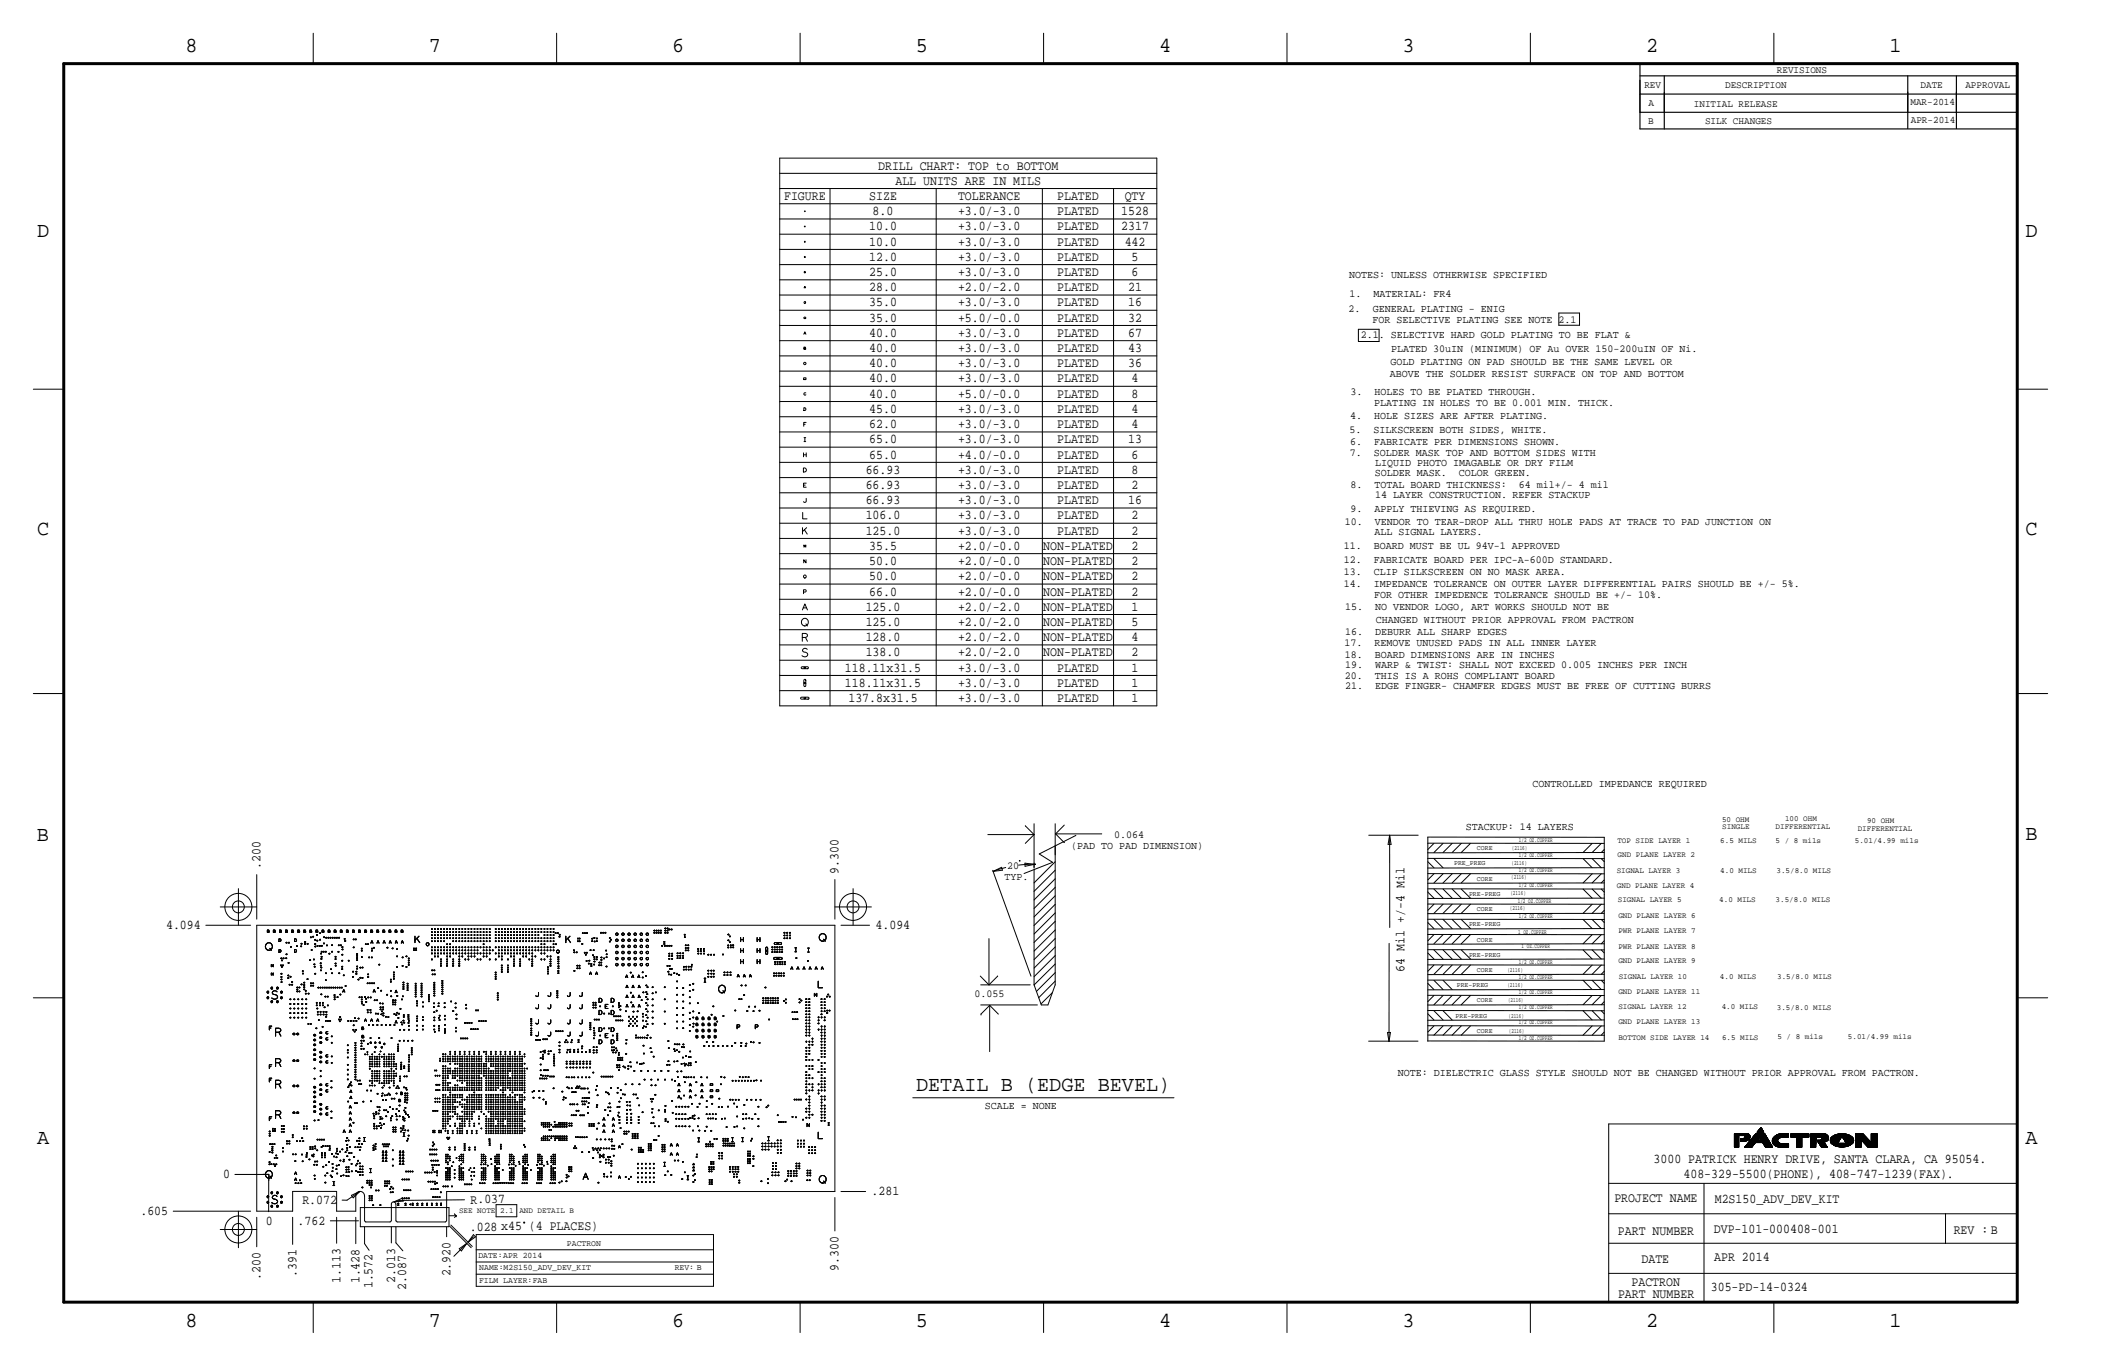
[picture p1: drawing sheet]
<svg xmlns="http://www.w3.org/2000/svg" width="432mm" height="279mm" viewBox="0 0 432 279" stroke-linecap="round" stroke-linejoin="round" font-family="sans-serif">
<defs><g id="words">
<g font-size="4.4">
<text x="37.9" y="10.7">8</text>
<text x="87.7" y="10.7">7</text>
<text x="137.5" y="10.7">6</text>
<text x="187.3" y="10.7">5</text>
<text x="237.1" y="10.7">4</text>
<text x="286.9" y="10.7">3</text>
<text x="336.7" y="10.7">2</text>
<text x="386.5" y="10.7">1</text>
<text x="7.6" y="48.5">D</text>
<text x="414.3" y="48.5">D</text>
<text x="7.6" y="109.5">C</text>
<text x="414.3" y="109.5">C</text>
<text x="7.6" y="172.1">B</text>
<text x="414.3" y="171.7">B</text>
<text x="187.4" y="223.1">DETAIL B (EDGE BEVEL)</text>
<text x="7.6" y="234">A</text>
<text x="414.3" y="234">A</text>
<text x="37.9" y="271.5">8</text>
<text x="87.7" y="271.5">7</text>
<text x="137.5" y="271.5">6</text>
<text x="187.3" y="271.5">5</text>
<text x="237.1" y="271.5">4</text>
<text x="286.9" y="271.5">3</text>
<text x="336.7" y="271.5">2</text>
<text x="386.5" y="271.5">1</text>
</g>
<g font-size="2.7">
<text x="179.6" y="34.7">DRILL CHART: TOP to BOTTOM</text>
<text x="160.4" y="40.9">FIGURE</text>
<text x="177.8" y="40.9">SIZE</text>
<text x="183.2" y="37.8">ALL UNITS ARE IN MILS</text>
<text x="196" y="40.9">TOLERANCE</text>
<text x="216.2" y="40.9">PLATED</text>
<text x="230.1" y="40.9">QTY</text>
<text x="177.8" y="47.1">10.0</text>
<text x="178.5" y="44">8.0</text>
<text x="196" y="47.1">+3.0/-3.0</text>
<text x="196" y="44">+3.0/-3.0</text>
<text x="216.2" y="47.1">PLATED</text>
<text x="216.2" y="44">PLATED</text>
<text x="229.4" y="47.1">2317</text>
<text x="229.4" y="44">1528</text>
<text x="177.8" y="53.3">12.0</text>
<text x="177.8" y="50.2">10.0</text>
<text x="196" y="53.3">+3.0/-3.0</text>
<text x="196" y="50.2">+3.0/-3.0</text>
<text x="216.2" y="53.3">PLATED</text>
<text x="216.2" y="50.2">PLATED</text>
<text x="230.1" y="50.2">442</text>
<text x="231.5" y="53.3">5</text>
<text x="177.8" y="59.6">28.0</text>
<text x="177.8" y="56.5">25.0</text>
<text x="196" y="59.6">+2.0/-2.0</text>
<text x="196" y="56.5">+3.0/-3.0</text>
<text x="216.2" y="59.6">PLATED</text>
<text x="216.2" y="56.5">PLATED</text>
<text x="230.8" y="59.6">21</text>
<text x="231.5" y="56.5">6</text>
<text x="177.8" y="65.8">35.0</text>
<text x="177.8" y="62.7">35.0</text>
<text x="196" y="65.8">+5.0/-0.0</text>
<text x="196" y="62.7">+3.0/-3.0</text>
<text x="216.2" y="65.8">PLATED</text>
<text x="216.2" y="62.7">PLATED</text>
<text x="230.8" y="65.8">32</text>
<text x="230.8" y="62.7">16</text>
<text x="177.8" y="68.9">40.0</text>
<text x="196" y="68.9">+3.0/-3.0</text>
<text x="216.2" y="68.9">PLATED</text>
<text x="230.8" y="68.9">67</text>
<text x="177.8" y="75.1">40.0</text>
<text x="177.8" y="72">40.0</text>
<text x="196" y="75.1">+3.0/-3.0</text>
<text x="196" y="72">+3.0/-3.0</text>
<text x="216.2" y="75.1">PLATED</text>
<text x="216.2" y="72">PLATED</text>
<text x="230.8" y="75.1">36</text>
<text x="230.8" y="72">43</text>
<text x="177.8" y="81.3">40.0</text>
<text x="177.8" y="78.2">40.0</text>
<text x="196" y="81.3">+5.0/-0.0</text>
<text x="196" y="78.2">+3.0/-3.0</text>
<text x="216.2" y="81.3">PLATED</text>
<text x="216.2" y="78.2">PLATED</text>
<text x="231.5" y="81.3">8</text>
<text x="231.5" y="78.2">4</text>
<text x="177.8" y="87.6">62.0</text>
<text x="177.8" y="84.5">45.0</text>
<text x="196" y="87.6">+3.0/-3.0</text>
<text x="196" y="84.5">+3.0/-3.0</text>
<text x="216.2" y="87.6">PLATED</text>
<text x="216.2" y="84.5">PLATED</text>
<text x="231.5" y="87.6">4</text>
<text x="231.5" y="84.5">4</text>
<text x="177.8" y="93.8">65.0</text>
<text x="177.8" y="90.7">65.0</text>
<text x="196" y="93.8">+4.0/-0.0</text>
<text x="196" y="90.7">+3.0/-3.0</text>
<text x="216.2" y="93.8">PLATED</text>
<text x="216.2" y="90.7">PLATED</text>
<text x="230.8" y="90.7">13</text>
<text x="231.5" y="93.8">6</text>
<text x="177.1" y="100">66.93</text>
<text x="177.1" y="96.9">66.93</text>
<text x="196" y="100">+3.0/-3.0</text>
<text x="196" y="96.9">+3.0/-3.0</text>
<text x="216.2" y="100">PLATED</text>
<text x="216.2" y="96.9">PLATED</text>
<text x="231.5" y="100">2</text>
<text x="231.5" y="96.9">8</text>
<text x="177.1" y="106.3">106.0</text>
<text x="177.1" y="103.1">66.93</text>
<text x="196" y="106.3">+3.0/-3.0</text>
<text x="196" y="103.1">+3.0/-3.0</text>
<text x="216.2" y="106.3">PLATED</text>
<text x="216.2" y="103.1">PLATED</text>
<text x="230.8" y="103.1">16</text>
<text x="231.5" y="106.3">2</text>
<text x="177.1" y="109.4">125.0</text>
<text x="177.8" y="112.5">35.5</text>
<text x="196" y="112.5">+2.0/-0.0</text>
<text x="196" y="109.4">+3.0/-3.0</text>
<text x="213.4" y="112.5">NON-PLATED</text>
<text x="216.2" y="109.4">PLATED</text>
<text x="231.5" y="112.5">2</text>
<text x="231.5" y="109.4">2</text>
<text x="177.8" y="118.7">50.0</text>
<text x="177.8" y="115.6">50.0</text>
<text x="196" y="118.7">+2.0/-0.0</text>
<text x="196" y="115.6">+2.0/-0.0</text>
<text x="213.4" y="118.7">NON-PLATED</text>
<text x="213.4" y="115.6">NON-PLATED</text>
<text x="231.5" y="118.7">2</text>
<text x="231.5" y="115.6">2</text>
<text x="177.1" y="124.9">125.0</text>
<text x="177.8" y="121.8">66.0</text>
<text x="196" y="124.9">+2.0/-2.0</text>
<text x="196" y="121.8">+2.0/-0.0</text>
<text x="213.4" y="124.9">NON-PLATED</text>
<text x="213.4" y="121.8">NON-PLATED</text>
<text x="231.5" y="124.9">1</text>
<text x="231.5" y="121.8">2</text>
<text x="177.1" y="131.1">128.0</text>
<text x="177.1" y="128">125.0</text>
<text x="196" y="131.1">+2.0/-2.0</text>
<text x="196" y="128">+2.0/-2.0</text>
<text x="213.4" y="131.1">NON-PLATED</text>
<text x="213.4" y="128">NON-PLATED</text>
<text x="231.5" y="131.1">4</text>
<text x="231.5" y="128">5</text>
<text x="172.8" y="137.4">118.11x31.5</text>
<text x="177.1" y="134.3">138.0</text>
<text x="196" y="137.4">+3.0/-3.0</text>
<text x="196" y="134.3">+2.0/-2.0</text>
<text x="213.4" y="134.3">NON-PLATED</text>
<text x="216.2" y="137.4">PLATED</text>
<text x="231.5" y="137.4">1</text>
<text x="231.5" y="134.3">2</text>
<text x="172.8" y="140.5">118.11x31.5</text>
<text x="173.5" y="143.6">137.8x31.5</text>
<text x="196" y="143.6">+3.0/-3.0</text>
<text x="196" y="140.5">+3.0/-3.0</text>
<text x="216.2" y="143.6">PLATED</text>
<text x="216.2" y="140.5">PLATED</text>
<text x="231.5" y="143.6">1</text>
<text x="231.5" y="140.5">1</text>
<text x="53.3" y="177.7" transform="rotate(-90 53.3 177.7)">.200</text>
<text x="171.5" y="178.7" transform="rotate(-90 171.5 178.7)">9.300</text>
<text x="34" y="190">4.094</text>
<text x="179.1" y="190">4.094</text>
<text x="287.3" y="198.7" transform="rotate(-90 287.3 198.7)">64 Mil +/-4 Mil</text>
<text x="338.2" y="237.9">3000 PATRICK HENRY DRIVE, SANTA CLARA, CA 95054.</text>
<text x="45.6" y="241">0</text>
<text x="178.3" y="244.5">.281</text>
<text x="330.2" y="245.9">PROJECT NAME</text>
<text x="344.4" y="240.9">408-329-5500(PHONE), 408-747-1239(FAX).</text>
<text x="28.7" y="248.5">.605</text>
<text x="54.4" y="250.6">0</text>
<text x="60.9" y="250.5">.762</text>
<text x="61.8" y="246.2">R.072</text>
<text x="96.1" y="251.7">.028 x45 (4 PLACES)</text>
<text x="96.2" y="246.2">R.037</text>
<text x="350.8" y="246.1">M2S150_ADV_DEV_KIT</text>
<text x="330.9" y="252.5">PART NUMBER</text>
<text x="350.6" y="252.2">DVP-101-000408-001</text>
<text x="350.6" y="257.9">APR 2014</text>
<text x="399.6" y="252.3">REV : B</text>
<text x="53.3" y="261.7" transform="rotate(-90 53.3 261.7)">.200</text>
<text x="60.6" y="261.2" transform="rotate(-90 60.6 261.2)">.391</text>
<text x="69.6" y="262.4" transform="rotate(-90 69.6 262.4)">1.113</text>
<text x="73.6" y="262.5" transform="rotate(-90 73.6 262.5)">1.428</text>
<text x="76.2" y="263.5" transform="rotate(-90 76.2 263.5)">1.572</text>
<text x="80.8" y="262.4" transform="rotate(-90 80.8 262.4)">2.013</text>
<text x="83.1" y="263.9" transform="rotate(-90 83.1 263.9)">2.087</text>
<text x="92.1" y="261.1" transform="rotate(-90 92.1 261.1)">2.920</text>
<text x="171.5" y="259.9" transform="rotate(-90 171.5 259.9)">9.300</text>
<text x="333.7" y="263.1">PACTRON</text>
<text x="335.8" y="258.3">DATE</text>
<text x="349.9" y="264">305-PD-14-0324</text>
<text x="331" y="265.5">PART NUMBER</text>
</g>
<g font-size="2.2">
<text x="275.9" y="56.8">NOTES: UNLESS OTHERWISE SPECIFIED</text>
<text x="275.9" y="63.8">2.</text>
<text x="276" y="60.8">1.</text>
<text x="280.8" y="63.8">GENERAL PLATING - ENIG</text>
<text x="280.9" y="60.8">MATERIAL: FR4</text>
<text x="278.4" y="69.2">2.1. SELECTIVE HARD GOLD PLATING TO BE FLAT &amp;</text>
<text x="280.7" y="66">FOR SELECTIVE PLATING SEE NOTE 2.1</text>
<text x="284.6" y="72">PLATED 30uIN (MINIMUM) OF Au OVER 150-200uIN OF Ni.</text>
<text x="284.3" y="77.1">ABOVE THE SOLDER RESIST SURFACE ON TOP AND BOTTOM</text>
<text x="284.4" y="74.6">GOLD PLATING ON PAD SHOULD BE THE SAME LEVEL OR</text>
<text x="276.2" y="80.9">3.</text>
<text x="281.1" y="83.1">PLATING IN HOLES TO BE 0.001 MIN. THICK.</text>
<text x="281.1" y="80.9">HOLES TO BE PLATED THROUGH.</text>
<text x="276.1" y="88.5">5.</text>
<text x="276.2" y="85.8">4.</text>
<text x="281" y="88.5">SILKSCREEN BOTH SIDES, WHITE.</text>
<text x="281.1" y="85.8">HOLE SIZES ARE AFTER PLATING.</text>
<text x="276.1" y="93.3">7.</text>
<text x="276.1" y="90.9">6.</text>
<text x="281" y="93.3">SOLDER MASK TOP AND BOTTOM SIDES WITH</text>
<text x="281.1" y="90.9">FABRICATE PER DIMENSIONS SHOWN.</text>
<text x="281.3" y="95.3">LIQUID PHOTO IMAGABLE OR DRY FILM</text>
<text x="276.3" y="99.8">8.</text>
<text x="281.2" y="99.8">TOTAL BOARD THICKNESS:</text>
<text x="281.2" y="97.4">SOLDER MASK.</text>
<text x="281.3" y="101.8">14 LAYER CONSTRUCTION. REFER STACKUP</text>
<text x="298.4" y="97.4">COLOR GREEN.</text>
<text x="310.6" y="99.8">64 mil+/- 4 mil</text>
<text x="275.1" y="107.4">10.</text>
<text x="276.2" y="104.8">9.</text>
<text x="281.1" y="104.8">APPLY THIEVING AS REQUIRED.</text>
<text x="281.2" y="107.4">VENDOR TO TEAR-DROP ALL THRU HOLE PADS AT TRACE TO PAD JUNCTION ON</text>
<text x="274.9" y="112.2">11.</text>
<text x="281" y="112.2">BOARD MUST BE UL 94V-1 APPROVED</text>
<text x="281.2" y="109.4">ALL SIGNAL LAYERS.</text>
<text x="274.9" y="117.6">13.</text>
<text x="274.9" y="115.2">12.</text>
<text x="281" y="117.6">CLIP SILKSCREEN ON NO MASK AREA.</text>
<text x="281" y="115.2">FABRICATE BOARD PER IPC-A-600D STANDARD.</text>
<text x="274.8" y="120.2">14.</text>
<text x="275.1" y="124.8">15.</text>
<text x="281" y="120.2">IMPEDANCE TOLERANCE ON OUTER LAYER DIFFERENTIAL PAIRS SHOULD BE +/- 5%.</text>
<text x="281.1" y="122.4">FOR OTHER IMPEDENCE TOLERANCE SHOULD BE +/- 10%.</text>
<text x="281.3" y="124.8">NO VENDOR LOGO, ART WORKS SHOULD NOT BE</text>
<text x="275.1" y="129.9">16.</text>
<text x="281.3" y="129.9">DEBURR ALL SHARP EDGES</text>
<text x="281.4" y="127.5">CHANGED WITHOUT PRIOR APPROVAL FROM PACTRON</text>
<text x="275" y="132.2">17.</text>
<text x="275.1" y="134.5">18.</text>
<text x="275.1" y="136.6">19.</text>
<text x="281.1" y="132.2">REMOVE UNUSED PADS IN ALL INNER LAYER</text>
<text x="281.2" y="134.5">BOARD DIMENSIONS ARE IN INCHES</text>
<text x="281.3" y="136.6">WARP &amp; TWIST: SHALL NOT EXCEED 0.005 INCHES PER INCH</text>
<text x="275.1" y="138.9">20.</text>
<text x="275.1" y="141">21.</text>
<text x="281.2" y="138.9">THIS IS A ROHS COMPLIANT BOARD</text>
<text x="281.3" y="141">EDGE FINGER- CHAMFER EDGES MUST BE FREE OF CUTTING BURRS</text>
<text x="313.5" y="161">CONTROLLED IMPEDANCE REQUIRED</text>
<text x="219.1" y="173.6">(PAD TO PAD DIMENSION)</text>
<text x="227.9" y="171.4">0.064</text>
<text x="299.8" y="169.8">STACKUP: 14 LAYERS</text>
<text x="206" y="177.7">20</text>
<text x="205.5" y="180.1">TYP.</text>
<text x="199.3" y="204">0.055</text>
<text x="285.9" y="220">NOTE: DIELECTRIC GLASS STYLE SHOULD NOT BE CHANGED WITHOUT PRIOR APPROVAL FROM PACTRON.</text>
<text x="201.4" y="226.9">SCALE = NONE</text>
</g>
<g font-size="2">
<text x="352.9" y="18">DESCRIPTION</text>
<text x="363.5" y="14.9">REVISIONS</text>
<text x="336.4" y="18">REV</text>
<text x="337.2" y="21.7">A</text>
<text x="346.5" y="21.8">INITIAL RELEASE</text>
<text x="390.8" y="21.4">MAR-2014</text>
<text x="392.8" y="18">DATE</text>
<text x="402" y="18">APPROVAL</text>
<text x="337.1" y="25.4">B</text>
<text x="348.8" y="25.3">SILK CHANGES</text>
<text x="390.8" y="25.1">APR-2014</text>
</g>
<g font-size="1.7">
<text x="97.9" y="257.3">DATE:APR 2014</text>
<text x="116" y="254.8">PACTRON</text>
<text x="98" y="262.4">FILM LAYER:FAB</text>
<text x="98" y="259.8">NAME:M2S150_ADV_DEV_KIT</text>
<text x="138" y="259.8">REV: B</text>
</g>
<g font-size="1.6">
<text x="365.1" y="167.9">100 OHM</text>
<text x="330.8" y="172.4">TOP SIDE LAYER 1</text>
<text x="351.9" y="172.5">6.5 MILS</text>
<text x="352.2" y="168">50 OHM</text>
<text x="352.3" y="169.5">SINGLE</text>
<text x="363.2" y="172.4">5 / 8 mils</text>
<text x="363.2" y="169.5">DIFFERENTIAL</text>
<text x="379.4" y="172.3">5.01/4.99 mils</text>
<text x="380" y="169.9">DIFFERENTIAL</text>
<text x="381.9" y="168.3">90 OHM</text>
<text x="330.7" y="178.6">SIGNAL LAYER 3</text>
<text x="330.9" y="175.4">GND PLANE LAYER 2</text>
<text x="351.9" y="178.5">4.0 MILS</text>
<text x="363.4" y="178.5">3.5/8.0 MILS</text>
<text x="330.8" y="181.6">GND PLANE LAYER 4</text>
<text x="330.9" y="184.6">SIGNAL LAYER 5</text>
<text x="351.7" y="184.6">4.0 MILS</text>
<text x="363.2" y="184.6">3.5/8.0 MILS</text>
<text x="331" y="190.9">PWR PLANE LAYER 7</text>
<text x="331" y="187.7">GND PLANE LAYER 6</text>
<text x="331" y="197.1">GND PLANE LAYER 9</text>
<text x="331" y="194.1">PWR PLANE LAYER 8</text>
<text x="331" y="203.3">GND PLANE LAYER 11</text>
<text x="331.1" y="200.3">SIGNAL LAYER 10</text>
<text x="351.8" y="200.2">4.0 MILS</text>
<text x="363.5" y="200.2">3.5/8.0 MILS</text>
<text x="331" y="209.5">GND PLANE LAYER 13</text>
<text x="331" y="206.5">SIGNAL LAYER 12</text>
<text x="352.2" y="206.4">4.0 MILS</text>
<text x="363.5" y="206.5">3.5/8.0 MILS</text>
<text x="331" y="212.7">BOTTOM SIDE LAYER 14</text>
<text x="352.2" y="212.7">6.5 MILS</text>
<text x="363.6" y="212.6">5 / 8 mils</text>
<text x="378" y="212.6">5.01/4.99 mils</text>
<text x="93.9" y="248">SEE NOTE 2.1</text>
<text x="106.2" y="248.1">AND DETAIL B</text>
</g>
<g font-size="1.4">
<text x="302.1" y="173.9">CORE</text>
<text x="297.4" y="176.9">PRE_PREG</text>
<text x="300.5" y="183.2">PRE-PREG</text>
<text x="302.1" y="180.1">CORE</text>
<text x="300.5" y="189.5">PRE-PREG</text>
<text x="302.1" y="186.4">CORE</text>
<text x="300.5" y="195.7">PRE-PREG</text>
<text x="302.1" y="192.6">CORE</text>
<text x="298" y="201.9">PRE-PREG</text>
<text x="302.1" y="198.8">CORE</text>
<text x="297.7" y="208.2">PRE-PREG</text>
<text x="302.1" y="205">CORE</text>
<text x="302.1" y="211.2">CORE</text>
</g>
<g font-size="1.3">
<text x="309.3" y="173.8">(2116)</text>
<text x="310.7" y="172.2">1/2 OZ.COPPER</text>
<text x="309.1" y="179.8">(2116)</text>
<text x="309.2" y="176.9">(2116)</text>
<text x="310.7" y="178.4">1/2 OZ.COPPER</text>
<text x="310.7" y="175.3">1/2 OZ.COPPER</text>
<text x="308.9" y="183">(2116)</text>
<text x="310.5" y="184.7">1/2 OZ.COPPER</text>
<text x="310.7" y="181.5">1/2 OZ.COPPER</text>
<text x="308.8" y="186.1">(2116)</text>
<text x="310.5" y="191">1 OZ.COPPER</text>
<text x="310.7" y="187.7">1/2 OZ.COPPER</text>
<text x="310.7" y="197.1">1/2 OZ.COPPER</text>
<text x="311.2" y="194">1 OZ.COPPER</text>
<text x="308.3" y="201.9">(2116)</text>
<text x="308.3" y="198.8">(2116)</text>
<text x="310.7" y="203.3">1/2 OZ.COPPER</text>
<text x="310.7" y="200.2">1/2 OZ.COPPER</text>
<text x="308.5" y="205">(2116)</text>
<text x="308.6" y="208.2">(2116)</text>
<text x="310.7" y="209.5">1/2 OZ.COPPER</text>
<text x="310.7" y="206.4">1/2 OZ.COPPER</text>
<text x="308.6" y="211.2">(2116)</text>
<text x="310.7" y="212.6">1/2 OZ.COPPER</text>
</g>
</g></defs>
<g fill="none" stroke="#000" stroke-width=".2">
<path d="M64.1 6.8v6.2M113.9 6.8v6.2M163.7 6.8v6.2M213.5 6.8v6.2M263.3 6.8v6.2M313 6.8v6.2M362.8 6.8v6.2M159.5 32.3h77.1v112.1h-77.1zM159.5 38.6h77.1M159.5 35.5h77.1M169.8 38.6v105.8M191.5 38.6v105.8"/>
<path d="M213.2 38.6v105.8M227.8 38.6v105.8M159.5 57.2h77.1M159.5 54.1h77.1M159.5 51h77.1M159.5 47.9h77.1M159.5 44.8h77.1M159.5 41.7h77.1M164.5 55.7l.1-.2 .2 .2-.2 .1zM164.5 43.2h.2M164.5 49.4l.2 .1zM164.6 46.2l.1 .2z"/>
<path d="M164.6 52.5l.1 .1zM164.6 58.6l.2 .3h-.3zM164.6 43.1v.2M6.8 79.6h6.2M159.5 79h77.1M159.5 75.9h77.1M159.5 72.8h77.1M159.5 69.7h77.1M159.5 66.6h77.1M159.5 63.5h77.1M159.5 60.3h77.1M164.4 77.3h.5v.3h-.5z"/>
<path d="M164.4 68.4l.2-.5 .2 .5M164.4 71.2h.4l-.1 .3h-.3v-.5h.3v.2M164.5 68.2h.3M277.9 67.4h4.2v2.5h-4.2zM318.9 64h4.2v2.5h-4.2zM412.6 79.6h6.2M159.5 97.7h77.1M159.5 94.6h77.1M159.5 91.5h77.1M159.5 88.3h77.1M159.5 85.2h77.1M159.5 82.1h77.1"/>
<path d="M164.3 95.7l.4 .1 .2 .2-.1 .5h-.5zM164.4 99.2h.3M164.4 92.6v.8M164.4 93h.5M164.4 86.8h.3M164.4 83.4h.2a.29 .29 0 0 1 .2 .3 .29 .29 0 0 1-.2 .3h-.2zM164.5 89.5h.3M164.5 90.3h.3M164.6 89.5v.8M164.8 80.4l-.1-.1a.26 .26 0 0 0-.3 .2 .26 .26 0 0 0 .2 .3h.2M164.9 86.4h-.5v.8M164.9 98.8h-.5v.9h.5"/>
<path d="M164.9 92.6v.8M159.5 119.5h77.1M159.5 116.4h77.1M159.5 113.2h77.1M159.5 110.1h77.1M159.5 107h77.1M159.5 103.9h77.1M159.5 100.8h77.1M164.1 107.9v1.3M164.2 104.8v1.3h.9M164.4 111.9v-.4l.2 .3 .2-.3v.4M164.5 108.4l.6 .8"/>
<path d="M164.9 114.5v.6l-.5-.6v.6M164.9 101.9v.7l-.3 .2-.2-.2M165 107.9l-.9 .8M159.5 138.2h77.1M159.5 135h77.1M159.5 131.9h77.1M159.5 128.8h77.1M159.5 125.7h77.1M159.5 122.6h77.1M164 136.4h1.2l.2 .2-.2 .2h-1.1l-.2-.2zM164.1 130.4h.7a.41 .41 0 0 0 .4-.4 .41 .41 0 0 0-.4-.4h-.7v1.6M164.1 124.8l.5-1.3 .6 1.3"/>
<path d="M164.3 124.3h.7M164.4 121.1l.5-.1-.1-.3-.4-.1v.8M164.5 139l.2-.1 .1 .2v1.1l-.2 .2-.2-.2zM164.7 139.8v-.2l.1 .2M164.7 136.7v-.2l.1 .2M164.7 139.7h.1M164.7 136.6h.1M164.8 130.4l.4 .8M164.8 127.6l.4 .4M165.1 132.8a.46 .46 0 0 0-.7-.2 .46 .46 0 0 0 0 .8 .66 .66 0 0 1 .8 .5 .69 .69 0 0 1-1.2 .2M6.8 141.9h6.2M159.5 141.3h77.1"/>
<path d="M163.8 142.7l1.5-.1 .2 .2-.2 .2h-1.3l-.2-.1zM164.7 142.8l.1 .1h-.1v-.2l.1 .1M412.6 141.9h6.2M52.5 178.9v9.1M170.8 179.9v8.1M202.1 170.7h9.4M203.1 178l7.8 21.7M203.2 178.2l1.7-.8 .1 .6zM205.7 177.4l-2.6 .8M208.5 176l.1 .1zM209.7 176.6l1.8 .2-1.8 .4zM209.7 168.9l1.8 1.8"/>
<path d="M211.5 176.8h.3l-3.5 .2M211.5 168.5v9.1M211.5 170.7l-1.8 1.8M215.8 168.5v32.9l-1.4 4.1h-1.4l-1.5-4.1v-23.6M215.8 179.7l-4.3 4.4M215.8 178l-4.3 4.3M215.8 176.3l-4.3 4.3M215.9 170.6l1.8 1.7M215.9 170.6h9.5M217.7 172.3h.1M217.7 168.8l-1.8 1.8M220.1 170.9l-7.5 3.8 2.7 1.7-5.8 2.3"/>
<path d="M280 170.8h10.1M284.2 171l.1 18.7M284.2 170.8l.3 1.9h-.6zM292 171.2l36.1 .1v41.7l-36.1-.1M292 178.7h36.1M292 175.6h36.1M292 172.5h36.1M292.1 171.3v41.7M292.1 176.3l1.2 1.2M293.3 178.7l-1.2 1.3M293.3 172.5l-1.2 1.3M293.3 175.6l1.9 1.9"/>
<path d="M295.2 178.7l-1.9 1.9M295.2 172.5l-1.9 1.9M297 178.7l-1.8 1.9M297 172.5l-1.8 1.9M298.9 178.7l-1.9 1.9M298.9 172.5l-1.9 1.9M300.8 178.7l-1.9 1.9M300.8 172.5l-1.9 1.9M323.8 175.6l1.9 1.9M325.7 178.7l-1.9 1.9M325.7 172.5l-1.9 1.9M325.7 175.6l1.8 1.9"/>
<path d="M327.5 178.7l-1.8 1.9M327.5 172.5l-1.8 1.9M327.5 175.6l.6 .7M328.1 177.5h-36.1M328.1 174.4h-36.1M328.1 180l-.6 .6M328.1 173.8l-.6 .6M42.1 189.3h9.2M45 185.5h7.5M48.8 181.8v7.4M54.7 190.5h.4l-.1 .2h-.3v-.5h.3l-.1 .3M55.2 194l.3 .4"/>
<path d="M55.5 199.5v-.5l.2 .4 .2-.4v.5M55.5 197.7v-.4l.2 .4 .2-.4v.4M55.9 190.5h.4l-.1 .2h-.3v-.5h.3v.3M57.1 192l.4 .2-.2 .4h-.2zM57.1 194.2l.4 .2-.2 .4h-.2zM57.2 190.5h.3l-.1 .2h-.2v-.5h.3l-.1 .3M57.4 197.4l.1 .1zM57.5 195.9l.1 .2zM57.5 199.7l.1 .2zM57.5 199.1l.1 .1zM57.6 197.7l.1 .1zM57.6 196.4l.1 .1z"/>
<path d="M57.8 197.4l.1 .1zM58 195.9l.1 .2zM58.4 190.5h.4l-.1 .2h-.3v-.5h.3v.3M58.5 195.9l.1 .2zM58.6 195.1l.1 .2zM58.6 192.7l.1 .2zM58.9 199.5l.1 .1zM58.9 200l.1 .1zM59 196.9l.1 .1zM59.1 192.7l.1 .2zM59.4 199.7l.1 .2zM59.5 193.6l.1 .1z"/>
<path d="M59.7 190.5h.3l-.1 .2h-.2v-.5h.2v.3M60.2 192h.2a.28 .28 0 0 1 .3 .3 .28 .28 0 0 1-.3 .3h-.2zM60.2 194.2h.2a.28 .28 0 0 1 .3 .3 .28 .28 0 0 1-.3 .3h-.2zM60.7 193.4l.1 .2zM60.9 190.5h.3v.2h-.3v-.5h.3v.3M61.6 193.5l.1 .1zM61.6 193l.1 .1zM61.9 198.5l.1 .2zM61.9 199.1l.1 .1zM62.1 190.5h.4l-.1 .2h-.3v-.5h.3v.3M62.4 192.6l.1 .1zM62.4 193l.1 .1z"/>
<path d="M62.9 193l.1 .1zM63.4 190.5h.4l-.1 .2h-.3v-.5h.3l-.1 .3M63.4 196.3l.1 .1zM63.5 191.6l.1 .2zM63.7 194.2l.1 .2zM64 191.5l.1 .2zM64.2 196.2l.1 .1zM64.3 197.2l.1 .1zM64.3 197.7l.1 .1zM64.4 199.1l.1 .1zM64.4 192.2l.1 .1zM64.4 193l.1 .2z"/>
<path d="M64.5 193.5l.1 .2zM64.6 190.5h.4l-.1 .2h-.3v-.5h.3v.3M64.8 191.2l.1 .1zM64.9 192.3l.1 .2zM64.9 193.4l.1 .1zM65.4 193.4l.1 .1zM65.4 192.1l.1 .2zM65.4 190.8l.1 .1zM65.6 196.9l.1 .2zM65.6 197.4l.1 .2zM65.6 198.4l.1 .1zM65.6 195l.1 .1z"/>
<path d="M65.7 197.8l.1 .2zM65.7 196l.1 .2zM65.7 195.6l.1 .2zM65.8 194.6l.1 .1zM65.8 193.4l.1 .1zM65.9 190.5h.4l-.1 .2h-.3v-.5h.3l-.1 .3M66.2 194.6l.1 .1zM66.2 192.9l.1 .1zM66.3 191.6l.1 .2zM66.6 194.6l.1 .1zM66.6 199l.1 .1zM66.7 191.7l.1 .2z"/>
<path d="M66.8 193.3l.1 .1zM67.1 190.5h.4l-.1 .2h-.3v-.5h.3v.3M67.1 191.7l.1 .2zM67.3 195l.1 .1zM67.6 191.7l.1 .2zM67.7 198.2l.1 .1zM67.9 199l.1 .1zM67.9 194.6l.1 .1zM67.9 193.3l.1 .1zM68 191.7l.1 .2zM68.4 190.5h.3l-.1 .2h-.2v-.5h.3l-.1 .3M68.5 191.7l.1 .2z"/>
<path d="M68.6 197l.1 .1zM68.6 196.1l.1 .1zM68.6 195.6l.1 .2zM68.6 197.4l.1 .2zM68.9 191.7l.1 .2zM69.2 194.6l.1 .2zM69.3 193.3l.1 .1zM69.3 191.7l.1 .2zM69.3 199l.1 .1zM69.6 190.5h.4l-.1 .2h-.3v-.5h.3v.3M69.7 193.3l.1 .1zM70 198.1l.1 .2z"/>
<path d="M70 197.7l.1 .1zM70 196.4l.1 .2zM70 195.2l.1 .1zM70 193.6l.1 .2zM70 194.1l.1 .2zM70.3 199.4l.1 .2zM70.5 192l.1 .1zM70.6 192.4l.1 .1zM70.9 190.5h.3l-.1 .2h-.2v-.5h.2v.3M71.3 196.4l.1 .2zM72.1 190.5h.4l-.1 .2h-.3v-.5h.3v.3M72.2 199.7l.1 .2z"/>
<path d="M72.2 198.7l.1 .1zM72.3 193.7l.1 .1zM72.3 192.1l.1 .1zM72.7 192.1l.1 .1zM72.9 199.1l.1 .2zM72.9 198.7l.1 .1zM73 197.6l.1 .2zM73 198.1l.1 .1zM73 196.3l.1 .1zM73 195.4l.1 .2zM73 195.9l.1 .1zM73 195.1l.1 .1z"/>
<path d="M73.4 190.5h.3l-.1 .2h-.2v-.5h.2v.3M73.7 199.9l.1 .2zM73.7 197.8l.1 .2zM74 194l.1 .1zM74 194.4l.1 .1zM74 195.7l.1 .1zM74.1 199.9l.1 .2zM74.1 197.8l.1 .2zM74.6 190.5h.4l-.1 .2h-.3v-.5h.3v.3M74.8 193l.1 .2zM75.2 193l.1 .2zM75.2 199.2l.2 .2z"/>
<path d="M75.3 199.7l.1 .2zM75.5 195.7l.1 .2zM75.8 190.5h.4l-.1 .2h-.3v-.5h.3v.3M75.9 192.9l.2-.5 .2 .5M75.9 192.7h.3M76 195.7l.1 .2zM76 194.4l.1 .1zM76.1 194l.1 .1zM76.5 193.8l.1 .1zM77.1 190.5h.3v.2h-.3v-.5h.3l-.1 .3M77.1 192.9l.2-.5 .2 .5M77.2 192.7h.2"/>
<path d="M77.5 197.2l.1 .2zM78.3 190.5h.4l-.1 .2h-.3v-.5h.3v.3M78.4 192.9l.2-.5 .2 .5M78.4 192.7h.3M79.2 193.8l.1 .1zM79.6 190.5h.3v.2h-.3v-.5h.3l-.1 .3M79.6 192.9l.2-.5 .2 .5M79.7 192.7h.2M80.3 193.9l.1 .2zM80.5 199.3l.1 .1zM80.5 199.7l.1 .1zM80.5 198.8l.1 .2z"/>
<path d="M80.8 190.5h.4l-.1 .2h-.3v-.5h.3v.3M80.9 192.9l.1-.5 .3 .5M80.9 192.7h.3M81.2 197.7l.1 .1zM81.2 195.5l.1 .2zM81.2 194.1l.1 .1zM82.1 190.5h.3l-.1 .2h-.2v-.5h.3l-.1 .3M82.1 192.9l.2-.5 .2 .5M82.2 192.7h.2M82.3 197.5l.1 .1zM82.3 195.7l.1 .2zM83.1 197.7l.1 .1z"/>
<path d="M83.1 195.5l.1 .2zM83.6 196.8l.1 .2zM83.6 196.4l.1 .1zM83.6 197.3l.1 .1zM83.6 196l.1 .1zM84.6 194.3l.1 .1zM84.6 193.9l.1 .2zM84.9 191.5v1.3M85.1 194.3l.1 .1zM85.1 193.9l.1 .2zM85.3 191.9l.6 .9M85.7 191.5l-.8 .8"/>
<path d="M88.3 189.9l.1 .2zM88.3 194.3l.1 .1zM88.3 194.9l.1 .2zM88.3 196.2l.1 .1zM88.3 191.8l.1 .1zM88.3 193.7l.1 .1zM88.3 192.4l.1 .2zM88.3 190.6l.1 .1zM88.3 191.2l.1 .1zM88.3 198.4l.2 .1zM88.5 199.2l.1 .2zM88.8 198.4l.1 .1z"/>
<path d="M88.9 190.6l.1 .1zM88.9 194.9l.1 .2zM88.9 195.6l.1 .1zM88.9 194.3l.1 .1zM88.9 192.4l.1 .2zM88.9 193.7l.1 .1zM88.9 191.8l.1 .1zM88.9 189.9l.1 .2zM88.9 191.2l.1 .1zM88.9 199.2l.1 .2zM89.5 192.4l.2 .2zM89.5 191.2l.2 .1z"/>
<path d="M89.5 189.9l.2 .2zM89.5 194.3l.2 .1zM89.5 194.9l.2 .2zM89.5 195.6l.2 .1zM89.5 191.8l.2 .1zM89.5 193.7l.2 .1zM89.5 190.6l.2 .1zM90.1 191.8l.2 .1zM90.1 192.4l.2 .2zM90.1 193.7l.2 .1zM90.1 191.2l.2 .1zM90.1 190.6l.2 .1z"/>
<path d="M90.1 189.9l.2 .2zM90.1 196.2l.2 .1zM90.1 194.3l.2 .1zM90.1 194.9l.2 .2zM90.1 196.6l.2 .1zM90.1 197l.2 .2zM90.1 197.5l.2 .1zM90.8 191.8l.1 .1zM90.8 193.7l.1 .1zM90.8 190.6l.1 .1zM90.8 194.3l.1 .1zM90.8 194.9l.1 .2z"/>
<path d="M90.8 192.4l.1 .2zM90.8 189.9l.1 .2zM90.8 191.2l.1 .1zM91.4 193.1l.1 .1zM91.4 191.2l.1 .1zM91.4 189.9l.1 .2zM91.4 196.2l.1 .1zM91.4 195.6l.1 .1zM91.4 194.3l.1 .1zM91.4 194.9l.1 .2zM91.4 191.8l.1 .1zM91.4 193.7l.1 .1z"/>
<path d="M91.4 190.6l.1 .1zM91.4 196.6l.1 .1zM91.4 197l.1 .2zM91.4 197.5l.1 .1zM92 194.3l.1 .1zM92 193.1l.1 .1zM92 191.8l.1 .1zM92 193.7l.1 .1zM92 191.2l.1 .1zM92 189.9l.1 .2zM92 190.6l.1 .1zM92 194.9l.1 .2z"/>
<path d="M92 195.6l.1 .1zM92.6 194.3l.2 .1zM92.6 191.8l.2 .1zM92.6 193.7l.2 .1zM92.6 190.6l.2 .1zM92.6 196.2l.2 .1zM92.6 194.9l.2 .2zM92.6 192.4l.2 .2zM92.6 189.9l.2 .2zM92.6 191.2l.2 .1zM92.6 196.6l.2 .1zM92.6 197l.2 .2z"/>
<path d="M92.6 197.5l.2 .1zM93.2 192.4l.2 .2zM93.2 189.9l.2 .2zM93.2 191.2l.2 .1zM93.2 194.3l.2 .1zM93.2 194.9l.2 .2zM93.2 191.8l.2 .1zM93.2 193.7l.2 .1zM93.2 190.6l.2 .1zM93.9 194.9l.1 .2zM93.9 194.3l.1 .1zM93.9 193.7l.1 .1z"/>
<path d="M93.9 191.8l.1 .1zM93.9 192.4l.1 .2zM93.9 189.9l.1 .2zM93.9 190.6l.1 .1zM93.9 191.2l.1 .1zM93.9 196.2l.1 .1zM93.9 195.6l.1 .1zM93.9 196.6l.1 .1zM93.9 197l.1 .2zM93.9 197.5l.1 .1zM94.5 194.9l.1 .2zM94.5 194.3l.1 .1z"/>
<path d="M94.5 193.7l.1 .1zM94.5 191.8l.1 .1zM94.5 190.6l.1 .1zM94.5 195.6l.1 .1zM94.5 192.4l.1 .2zM94.5 189.9l.1 .2zM94.5 191.2l.1 .1zM95.1 194.3l.2 .1zM95.1 192.4l.2 .2zM95.1 191.2l.2 .1zM95.1 189.9l.2 .2zM95.1 194.9l.2 .2z"/>
<path d="M95.1 196.2l.2 .1zM95.1 191.8l.2 .1zM95.1 193.7l.2 .1zM95.1 190.6l.2 .1zM95.7 192.4l.2 .2zM95.7 193.7l.2 .1zM95.7 191.8l.2 .1zM95.7 191.2l.2 .1zM95.7 190.6l.2 .1zM95.7 189.9l.2 .2zM95.7 195.6l.2 .1zM95.7 194.3l.2 .1z"/>
<path d="M95.7 194.9l.2 .2zM95.7 196.2l.2 .1zM96.4 194.9l.1 .2zM96.4 194.3l.1 .1zM96.4 193.7l.1 .1zM96.4 191.8l.1 .1zM96.4 190.6l.1 .1zM96.4 195.6l.1 .1zM96.4 192.4l.1 .2zM96.4 189.9l.1 .2zM96.4 191.2l.1 .1zM97 194.9l.1 .2z"/>
<path d="M97 194.3l.1 .1zM97 192.4l.1 .2zM97 191.2l.1 .1zM97 189.9l.1 .2zM97 195.6l.1 .1zM97 191.8l.1 .1zM97 193.7l.1 .1zM97 190.6l.1 .1zM97.6 193.7l.1 .1zM97.6 192.4l.1 .2zM97.6 191.8l.1 .1zM97.6 190.6l.1 .1z"/>
<path d="M97.6 191.2l.1 .1zM97.6 189.9l.1 .2zM97.6 194.3l.1 .1zM97.6 194.9l.1 .2zM97.6 196.2l.1 .1zM98.2 191.8l.2 .1zM98.2 193.7l.2 .1zM98.2 190.6l.2 .1zM98.2 194.9l.2 .2zM98.2 196.2l.2 .1zM98.2 192.4l.2 .2zM98.2 189.9l.2 .2z"/>
<path d="M98.2 191.2l.2 .1zM98.8 194.3l.2 .1zM98.8 194.9l.2 .2zM98.8 193.7l.2 .1zM98.8 192.4l.2 .2zM98.8 191.2l.2 .1zM98.8 189.9l.2 .2zM98.8 195.6l.2 .1zM98.8 193.1l.2 .1zM98.8 191.8l.2 .1zM98.8 190.6l.2 .1zM99.5 194.9l.1 .2z"/>
<path d="M99.5 191.8l.1 .1zM99.5 193.7l.1 .1zM99.5 192.4l.1 .2zM99.5 191.2l.1 .1zM99.5 189.9l.1 .2zM99.5 190.6l.1 .1zM99.5 194.3l.1 .1zM99.5 195.6l.1 .1zM100.1 194.3l.1 .1zM100.1 191.8l.1 .1zM100.1 193.7l.1 .1zM100.1 190.6l.1 .1z"/>
<path d="M100.1 194.9l.1 .2zM100.1 196.2l.1 .1zM100.1 192.4l.1 .2zM100.1 189.9l.1 .2zM100.1 191.2l.1 .1zM100.7 194.3l.2 .1zM101.3 192.4l.2 .2zM101.3 191.2l.2 .1zM101.3 189.9l.2 .2zM101.3 194.9l.2 .2zM101.3 196.2l.2 .1zM101.3 191.8l.2 .1z"/>
<path d="M101.3 193.7l.2 .1zM101.3 190.6l.2 .1zM101.3 199.7l.2 .2zM101.3 199.3l.2 .1zM101.3 198.8l.2 .2zM102 194.9l.1 .2zM102 191.8l.1 .1zM102 193.7l.1 .1zM102 192.4l.1 .2zM102 191.2l.1 .1zM102 190.6l.1 .1zM102 189.9l.1 .2z"/>
<path d="M102 194.3l.1 .1zM102 195.6l.1 .1zM102.6 194.9l.1 .2zM102.6 194.3l.1 .1zM102.6 191.8l.1 .1zM102.6 193.7l.1 .1zM102.6 190.6l.1 .1zM102.6 196.2l.1 .1zM102.6 195.6l.1 .1zM102.6 192.4l.1 .2zM102.6 189.9l.1 .2zM102.6 191.2l.1 .1z"/>
<path d="M102.6 198.3l.1 .1zM102.6 197.8l.1 .2zM102.6 197.4l.1 .1zM102.6 198.7l.1 .2zM103.2 194.3l.2 .1zM103.2 192.4l.2 .2zM103.2 191.2l.2 .1zM103.2 189.9l.2 .2zM103.2 194.9l.2 .2zM103.2 191.8l.2 .1zM103.2 193.7l.2 .1zM103.2 190.6l.2 .1z"/>
<path d="M103.8 193.7l.2 .1zM103.8 192.4l.2 .2zM103.8 191.8l.2 .1zM103.8 191.2l.2 .1zM103.8 190.6l.2 .1zM103.8 189.9l.2 .2zM103.8 194.3l.2 .1zM103.8 194.9l.2 .2zM103.8 196.2l.2 .1zM103.8 198.3l.1 .1zM103.8 197.8l.1 .2zM103.8 197.4l.1 .1z"/>
<path d="M103.8 198.7l.1 .2zM104.4 194.9l.2 .2zM104.4 194.3l.2 .1zM104.4 193.7l.2 .1zM104.4 191.8l.2 .1zM104.4 190.6l.2 .1zM104.4 195.6l.2 .1zM104.4 192.4l.2 .2zM104.4 189.9l.2 .2zM104.4 191.2l.2 .1zM105.1 194.9l.1 .2zM105.1 194.3l.1 .1z"/>
<path d="M105.1 192.4l.1 .2zM105.1 189.9l.1 .2zM105.1 191.2l.1 .1zM105.1 196.2l.1 .1zM105.1 195.6l.1 .1zM105.1 191.8l.1 .1zM105.1 193.7l.1 .1zM105.1 190.6l.1 .1zM105.1 197l.1 .2zM105.1 196.6l.1 .1zM105.1 197.5l.1 .1zM105.7 193.7l.1 .1z"/>
<path d="M105.7 192.4l.1 .2zM105.7 191.8l.1 .1zM105.7 189.9l.1 .2zM105.7 191.2l.1 .1zM105.7 190.6l.1 .1zM105.7 194.3l.1 .1zM105.7 194.9l.1 .2zM106.3 194.3l.2 .1zM106.3 193.7l.2 .1zM106.3 191.8l.2 .1zM106.3 190.6l.2 .1zM106.3 196.2l.2 .1z"/>
<path d="M106.3 194.9l.2 .2zM106.3 192.4l.2 .2zM106.3 189.9l.2 .2zM106.3 191.2l.2 .1zM106.3 197l.1 .2zM106.3 196.6l.1 .1zM106.3 197.5l.1 .1zM106.9 194.9l.2 .2zM106.9 194.3l.2 .1zM106.9 192.4l.2 .2zM106.9 191.2l.2 .1zM106.9 189.9l.2 .2z"/>
<path d="M106.9 195.6l.2 .1zM106.9 191.8l.2 .1zM106.9 193.7l.2 .1zM106.9 190.6l.2 .1zM107.5 194.9l.2 .2zM107.5 193.7l.2 .1zM107.5 191.8l.2 .1zM107.5 192.4l.2 .2zM107.5 191.2l.2 .1zM107.5 189.9l.2 .2zM107.5 190.6l.2 .1zM107.5 195.6l.2 .1z"/>
<path d="M107.5 194.3l.2 .1zM108.2 194.3l.1 .1zM108.2 193.7l.1 .1zM108.2 191.8l.1 .1zM108.2 190.6l.1 .1zM108.2 196.2l.1 .1zM108.2 194.9l.1 .2zM108.2 192.4l.1 .2zM108.2 189.9l.1 .2zM108.2 191.2l.1 .1zM108.8 194.3l.1 .1zM108.8 192.4l.1 .2z"/>
<path d="M108.8 189.9l.1 .2zM108.8 191.2l.1 .1zM108.8 196.2l.1 .1zM108.8 195.6l.1 .1zM108.8 194.9l.1 .2zM108.8 191.8l.1 .1zM108.8 193.7l.1 .1zM108.8 190.6l.1 .1zM108.8 197l.1 .2zM108.8 196.6l.1 .1zM108.8 197.5l.1 .1zM109.4 192.4l.2 .2z"/>
<path d="M109.4 193.7l.2 .1zM109.4 191.8l.2 .1zM109.4 190.6l.2 .1zM109.4 189.9l.2 .2zM109.4 191.2l.2 .1zM109.4 195.6l.2 .1zM109.4 194.3l.2 .1zM110 193.7l.2 .1zM110 191.8l.2 .1zM110 190.6l.2 .1zM110 194.3l.2 .1zM110 192.4l.2 .2z"/>
<path d="M110 189.9l.2 .2zM110 191.2l.2 .1zM110.7 194.3l.1 .1zM110.7 193.1l.1 .1zM110.7 191.8l.1 .1zM110.7 189.9l.1 .2zM110.7 194.9l.1 .2zM110.7 196.2l.1 .1zM110.7 192.4l.1 .2zM110.7 193.7l.1 .1zM110.7 190.6l.1 .1zM111.3 194.3l.1 .1z"/>
<path d="M111.3 193.1l.1 .1zM111.3 191.8l.1 .1zM111.3 189.9l.1 .2zM111.3 194.9l.1 .2zM111.3 196.2l.1 .1zM111.3 192.4l.1 .2zM111.3 193.7l.1 .1zM111.3 191.2l.1 .1zM111.3 190.6l.1 .1zM111.9 193.7l.2 .1zM111.9 191.8l.2 .1zM111.9 190.6l.2 .1z"/>
<path d="M111.9 195.6l.2 .1zM111.9 194.3l.2 .1zM111.9 192.4l.2 .2zM111.9 191.2l.2 .1zM111.9 189.9l.2 .2zM112 198.2l.1 .1zM112 198.6l.1 .2zM112 197.8l.1 .1zM112 199.1l.1 .1zM112.5 193.7l.2 .1zM112.5 191.8l.2 .1zM112.5 191.2l.2 .1z"/>
<path d="M112.5 190.6l.2 .1zM112.5 196.2l.2 .1zM112.5 195.6l.2 .1zM112.5 194.3l.2 .1zM112.5 192.4l.2 .2zM112.5 189.9l.2 .2zM112.6 196.6l.1 .1zM112.6 197l.1 .2zM112.6 197.5l.1 .1zM113.2 193.7l.1 .1zM113.2 192.4l.1 .2zM113.2 189.9l.1 .2z"/>
<path d="M113.2 191.2l.1 .1zM113.2 194.3l.1 .1zM113.2 191.8l.1 .1zM113.2 193.1l.1 .1zM113.2 190.6l.1 .1zM113.6 190.8l.1 .1zM113.6 193.1l.2 .1zM114.1 190.8l.1 .1zM114.2 199l.1 .1zM114.2 198.5l.1 .2zM114.2 196.6l.1 .1zM114.2 196.1l.1 .2z"/>
<path d="M114.2 197l.1 .1zM114.2 195.7l.1 .1zM114.2 198l.1 .1zM114.2 197.5l.1 .2zM114.4 191.5l.1 .2zM114.4 191.1l.2 .2zM115.7 191.5v1.3M116.1 191.9l.6 .9M116.6 191.5l-.9 .8M117.3 194.3l.2 .1zM117.4 194.7l.1 .2zM117.5 198.5l.1 .1z"/>
<path d="M117.9 194.7l.1 .2zM118.1 197.4l.1 .2zM118.1 198l.1 .1zM118.2 192.4l.1 .2zM118.2 191.9l.1 .1zM118.5 197.4l.1 .2zM118.5 198l.1 .1zM118.5 192.4l.1 .2zM118.5 191.9l.1 .1zM119.1 193l.1 .1zM119.2 190.8l.1 .1zM119.6 194.8l.1 .1z"/>
<path d="M119.6 190.8l.1 .1zM119.8 195.2l.1 .1zM120 196.5l.1 .1zM120 194.8l.1 .1zM120 190.8l.1 .1zM120.4 197l.1 .2zM120.5 196.4l.1 .2zM120.6 199.3l.2-.5 .2 .5M120.7 199.1h.2M120.8 194.3l.1 .1zM120.9 197.1l.1 .1zM120.9 197.5l.1 .2z"/>
<path d="M121.1 192.4l.1 .2zM121.1 191.9l.1 .2zM121.2 195.3l.1 .2zM121.4 194.3l.1 .1zM121.5 197.2l.1 .2zM121.5 195.7l.1 .1zM121.5 191.8l.1 .1zM121.6 196.6l.1 .1zM121.6 196.1l.1 .2zM121.6 192.5l.1 .1zM121.8 199.3l.2-.5 .2 .5M121.9 199.1h.3"/>
<path d="M122 196.2l.1 .1zM122 195.7l.2 .1zM122 191.9l.2 .1zM122 192.4l.2 .2zM122.5 197.4l.1 .1zM122.6 196.8l.1 .2zM122.9 190.7l.1 .2zM122.9 197.4l.1 .1zM122.9 196.8l.1 .2zM123 195.8l.1 .1zM123 196.3l.1 .1zM123.3 190.7l.1 .2z"/>
<path d="M123.5 196l.1 .1zM123.8 190.7l.1 .2zM123.9 194.4l.1 .1zM124 197.6l.1 .2zM124 195.7l.1 .2zM124.1 195.1l.1 .2zM124.7 192.5l.1 .2zM124.7 191.8l.1 .1zM124.9 192.1l.1 .2zM128 199.9l.2-.5 .2 .5M128.1 199.8h.2M129 198.9l.1 .1z"/>
<path d="M129.2 199.9l.2-.5 .2 .5M129.3 199.8h.3M130.5 199.9l.2-.5 .2 .5M130.5 199.8h.3M131.4 199.9l.1 .1zM131.4 198.8l.1 .1zM132.1 199.6l.1 .1zM133.8 190.7l.1 .2zM133.8 190.3l.1 .1zM134.3 190.3l.1 .1zM134.3 190.7l.1 .2zM134.7 190.3l.1 .1z"/>
<path d="M134.7 190.7l.1 .2zM135.1 190.3l.1 .1zM135.1 190.7l.1 .2zM135.4 193.4l.1 .1zM135.8 193l.2 .1zM135.8 192.6l.2 .1zM136 193.4l.1 .1zM136.1 190.3l.1 .1zM136.1 189.8l.1 .2zM136.1 190.7l.1 .2zM136.4 193.4l.1 .1zM136.5 190.3l.1 .1z"/>
<path d="M136.5 189.8l.1 .2zM136.5 190.7l.1 .2zM136.5 197.5l.1 .1zM136.7 198.7l.1 .1zM136.8 199.2l.1 .2zM136.8 193.4l.1 .1zM136.9 196l.1 .2zM136.9 195l.1 .1zM136.9 195.5l.1 .1zM136.9 190l.1 .2zM136.9 197.5l.1 .1zM137 198.1l.1 .1z"/>
<path d="M137.2 199.3l.2 .1zM137.3 193.4l.1 .1zM137.3 190l.1 .2zM137.4 198.1l.1 .1zM137.4 196l.1 .2zM137.4 195l.1 .1zM137.4 195.5l.1 .1zM137.9 199l.1 .1zM138.4 199.1l.1 .1zM138.6 194.9l.1 .2zM138.6 195.4l.1 .2zM138.6 195.9l.1 .1z"/>
<path d="M138.9 199.3l.1 .2zM139.1 194.9l.1 .2zM139.1 195.4l.1 .2zM139.1 195.9l.1 .1zM139.7 194.9l.1 .2zM139.7 195.4l.1 .2zM139.7 195.9l.1 .1zM139.8 198.2l.1 .2zM139.8 197.7l.2 .1zM140 191.1l.1 .2zM140 191.6l.1 .1zM140.2 194.3l.1 .2z"/>
<path d="M140.2 193.3l.1 .1zM140.2 193.8l.1 .2zM140.3 198.2l.1 .2zM140.3 197.7l.1 .1zM140.7 194.3l.1 .2zM140.7 193.3l.1 .1zM140.7 193.8l.1 .2zM140.8 198.2l.1 .2zM140.8 197.7l.1 .1zM141.3 198.2l.1 .2zM141.4 197.7l.1 .1zM141.5 197.3l.1 .1z"/>
<path d="M142.8 194l.1 .2zM142.8 195l.1 .1zM142.8 194.5l.1 .1zM143.3 194.5l.1 .1zM143.3 194l.1 .2zM143.3 195l.1 .1zM143.9 194l.1 .2zM144 195l.1 .1zM144 194.5l.1 .1zM144.8 199.7l.1 .2zM144.8 199.1l.1 .1zM144.8 198.5l.1 .1z"/>
<path d="M144.8 195.2l.1 .1zM145.4 195.2l.1 .1zM145.5 199.7l.1 .2zM145.5 199.1l.1 .1zM145.5 198.5l.1 .1zM145.9 199.7l.1 .1zM145.9 199.1l.1 .1zM145.9 198.5l.1 .1zM146 195.2l.1 .1zM147.8 195.2l.1 .1zM148.1 199.3l.2 .2zM148.1 198.8l.2 .2z"/>
<path d="M148.8 199.3l.1 .2zM148.8 198.8l.1 .2zM148.9 193.3l.1 .1zM148.9 193.7l.1 .2zM148.9 192.3l.2 .1zM148.9 191.1l.2 .1zM149.2 191.5l.2 .1zM149.3 192.6l.1 .2zM149.4 198.8l.1 .2zM149.4 199.3l.1 .2zM149.4 193.3l.1 .1zM149.4 193.7l.1 .1z"/>
<path d="M149.9 193.3l.1 .1zM149.9 193.7l.1 .1zM150.8 199.8l.2-.5 .2 .5M150.9 199.6h.2M151.5 191.8v.8M151.5 194v.8M151.5 196.3v.8M151.5 196.7h.6M151.5 194.4h.6M151.5 192.2h.6M152 199.8l.3-.5 .1 .5M152.1 191.8v.8"/>
<path d="M152.1 194v.8M152.1 196.3v.8M152.1 199.6h.3M153.3 199.8l.2-.5 .2 .5M153.4 199.6h.2M154.9 196.7h.5M154.9 194.4h.5M154.9 191.8v.8M154.9 194v.8M154.9 196.3v.8M154.9 192.2h.5M155.4 191.8v.8"/>
<path d="M155.4 194v.8M155.4 196.3v.8M156.7 193.8l.1-.1 .2 .2v1.1l-.2 .2-.2-.2zM156.8 194.6l.1-.2 .1 .2M156.9 194.5h.1M157.9 194.6l.2 .2zM157.9 194.1l.2 .2zM157.9 193.7l.2 .1zM158.3 195.9l1.5-.1 .2 .3-.2 .1h-1.3h-.2zM158.3 199.5l.1 .1zM158.3 199l.1 .2zM158.4 192.9l1.3-.1 .2 .2-.2 .2h-1.1l-.2-.1z"/>
<path d="M158.4 194.6l.1 .2zM158.4 194.1l.1 .2zM158.4 193.7l.1 .1zM158.5 197.1l.1 .2zM158.5 196.7l.1 .1zM158.8 199.5l.1 .1zM158.8 199l.1 .2zM158.9 194.6l.1 .2zM158.9 194.1l.1 .2zM158.9 193.7l.1 .1zM159 196l.1 .1h-.2zM159 197.1l.1 .2z"/>
<path d="M159 196.7l.1 .1zM159.2 196l.1 .1-.1 .1v-.3l.1 .1M159.2 193.1v-.2l.1 .2M159.2 193h.1M159.3 199.5l.1 .1zM159.3 199l.1 .2zM159.4 194.6l.1 .2zM159.4 194.1l.1 .2zM159.4 193.7l.1 .1zM159.5 197.1l.1 .2zM159.5 196.7l.1 .1zM159.8 199.5l.1 .1z"/>
<path d="M159.8 199l.1 .2zM159.9 194.6l.1 .2zM159.9 194.1l.1 .2zM159.9 193.7l.1 .1zM160 197.1l.1 .2zM160 196.7l.1 .1zM160.3 199.5l.1 .1zM160.3 199l.1 .2zM160.4 191.8l.1 .2zM160.4 191.3l.1 .1zM160.4 190.7l.1 .2zM160.5 197.1l.1 .2z"/>
<path d="M160.5 196.7l.1 .1zM161 191.8l.1 .2zM161 191.3l.1 .1zM161 190.7l.1 .2zM161.5 191.8l.1 .2zM161.5 191.3l.1 .1zM161.5 190.7l.1 .2zM161.8 198.2l.2-.4 .2 .4M161.8 198.1h.3M162.6 193.9h.3M162.6 194.7h.3M162.8 193.9v.8"/>
<path d="M162.9 195.9l.1 .1zM163 198.2l.2-.4 .2 .4M163.1 198.1h.2M164.3 198.2l.2-.4 .2 .4M164.3 198.1h.3M165.2 193.9h.3M165.2 194.7h.3M165.2 196.5l.1 .1zM165.4 193.9v.8M165.5 198.2l.2-.4 .2 .4M165.6 198.1h.2M166.7 198.2l.2-.4 .3 .4"/>
<path d="M166.8 198.1h.3M168 198.2l.2-.4 .2 .4M168.1 198.1h.2M168.5 192.1l.3 .4M170.8 185.5h7.4M172 189.3h5.9M174.5 181.8v7.4M200.5 199.6l1.8 1.8M202.3 192v9.4M204.1 199.6l-1.8 1.8M215.8 197.2l-4.3 4.3M215.8 188.4l-4.3 4.4"/>
<path d="M215.8 185l-4.3 4.3M215.8 183.2l-4.3 4.4M215.9 195.4l-4.4 4.4M215.9 193.7l-4.4 4.3M215.9 190.2l-4.4 4.3M215.9 191.9l-4.4 4.4M215.9 186.7l-4.4 4.4M215.9 181.5l-4.4 4.3M215.9 198.9l-3.9 3.9M284.1 193v19.9M292 197.4h36.1M292 194.2l36.1 .1"/>
<path d="M292 191.1l36.1 .1M292 188l36.1 .1M292 184.9l36.1 .1M292 181.8h36.1M292.1 194.9l1.2 1.3M292.1 188.7l1.2 1.2M292.1 182.5l1.2 1.2M293.3 197.4l-1.2 1.2M293.3 191.2l-1.2 1.2M293.3 185l-1.2 1.2M293.3 194.3l1.9 1.9M293.3 188.1l1.9 1.8"/>
<path d="M293.3 181.8l1.9 1.9M295.2 197.4l-1.9 1.9M295.2 194.3l1.8 1.9M295.2 191.2l-1.9 1.8M295.2 188.1l1.8 1.8M295.2 185l-1.9 1.8M295.2 181.8l1.8 1.9M297 197.4l-1.8 1.9M297 191.2l-1.8 1.8M297 185l-1.8 1.8M297 194.3l1.9 1.9M297 188.1l1.9 1.8"/>
<path d="M297 181.8l1.9 1.9M298.9 197.4l-1.9 1.9M298.9 191.2l-1.9 1.8M298.9 185l-1.9 1.8M298.9 194.3l1.9 1.9M298.9 188.1l1.9 1.8M298.9 181.8l1.9 1.9M300.8 197.4l-1.9 1.9M300.8 191.2l-1.9 1.8M300.8 185l-1.9 1.8M323.8 194.3l1.9 1.9M323.8 188.1l1.9 1.8"/>
<path d="M323.8 181.8l1.9 1.9M325.7 185l-1.9 1.8M325.7 197.4l-1.9 1.9M325.7 191.2l-1.9 1.8M325.7 194.3l1.8 1.9M325.7 188.1l1.8 1.8M325.7 181.8l1.8 1.9M327.5 197.4l-1.8 1.9M327.5 191.2l-1.8 1.8M327.5 185l-1.8 1.8M327.5 194.3l.6 .6M327.5 188.1l.6 .6"/>
<path d="M327.5 181.8l.6 .7M328.1 199.3h-36.1M328.1 196.2h-36.1M328.1 193l-36.1 .1M328.1 189.9l-36.1 .1M328.1 186.8l-36.1 .1M328.1 183.7l-36.1 .1M328.1 180.6l-36.1 .1M328.1 198.6l-.6 .7M328.1 192.4l-.6 .6M328.1 186.2l-.6 .6M6.8 204.1h6.2"/>
<path d="M55.1 218.2h.3M55.1 210.3h.3M55.6 217.8h-.5v.8M55.6 209.9h-.5v.8M56.4 217.4h.6a.41 .41 0 0 0 .4-.5 .41 .41 0 0 0-.4-.4h-.6v1.6M56.4 211.1h.6a.41 .41 0 0 0 .4-.4 .41 .41 0 0 0-.4-.4h-.6v1.6M56.7 202.9l-.4-.3a.4 .4 0 0 0-.5 .3 .4 .4 0 0 0 .2 .5 .69 .69 0 0 1 .8 .5 .71 .71 0 0 1-1.2 .2M57 217.4l.4 .7M57 211.1l.4 .8M57.5 200.3l.1 .1zM57.6 200.8l.1 .1zM59.2 201.3l.1 .2z"/>
<path d="M59.4 207.1l.1 .2zM59.4 208.1l.1 .1zM59.4 205.3l.1 .1zM59.4 206.2l.1 .2zM59.4 204.3l.1 .2zM59.7 201.3l.1 .2zM59.7 200.8l.1 .1zM60.2 207.1l.1 .2zM60.2 208.1l.1 .1zM60.2 205.3l.1 .1zM60.2 206.2l.1 .2zM60.2 204.3l.1 .2z"/>
<path d="M60.8 201.9l.1 .2zM60.8 202.3l.1 .2zM60.8 202.7l.1 .2zM61 207.1l.1 .2zM61 208.1l.1 .1zM61 205.3l.1 .1zM61 206.2l.1 .2zM61 204.3l.1 .2zM61.2 202.7l.1 .2zM61.2 201.9l.1 .2zM61.6 201.3l.1 .1zM61.8 207.1l.1 .2z"/>
<path d="M61.8 208.1l.1 .1zM61.8 205.3l.1 .1zM61.8 206.2l.1 .2zM61.8 204.3l.1 .2zM62.2 201.8l.1 .2zM62.2 200.9l.1 .2zM62.2 201.4l.1 .1zM62.2 202.3l.1 .1zM62.5 202.6l.1 .1zM62.5 203.2l.1 .1zM62.6 207.1l.1 .2zM62.6 208.1l.1 .1z"/>
<path d="M62.6 205.3l.1 .1zM62.6 206.2l.1 .2zM62.6 204.3l.1 .2zM62.9 200.2l.1 .1zM63.1 209.4l.1 .1zM63.1 203.2l.1 .1zM63.5 209.4l.1 .1zM63.6 201l.1 .2zM63.6 201.5l.1 .2zM64 201.5l.1 .2zM64 201l.1 .2zM64.3 218.5l.1 .1z"/>
<path d="M64.7 210.2l.1 .2zM64.7 205.5l.2 .2zM64.7 205l.2 .2zM64.9 206.2l.1 .2zM65 207.4l.1 .2zM65 206.9l.1 .1zM65.1 201.9l.1 .2zM65.2 208.6l.1 .1zM65.4 205l.1 .2zM65.4 205.5l.1 .2zM65.5 201.9l.1 .2zM65.5 207.4l.1 .2z"/>
<path d="M65.5 206.9l.1 .1zM65.6 218.9l.1 .2zM65.7 203.3l.1 .2zM66 201.9l.1 .2zM66 210l.1 .1zM66 205l.1 .2zM66 205.5l.1 .2zM66.1 207.4l.2 .2zM66.1 206.9l.2 .1zM66.4 206l.1 .1zM66.4 201.9l.1 .2zM66.5 203.8l.1 .1z"/>
<path d="M66.6 208.7l.1 .2zM66.6 200.4l.1 .2zM66.7 207.9l.1 .1zM66.7 207.5l.1 .1zM66.7 206.9l.1 .2zM66.8 201.9l.1 .2zM67 203.8l.1 .1zM67 205.6l.1 .1zM67.1 217a.25 .25 0 0 0-.4 0 .25 .25 0 0 0 0 .4 .25 .25 0 0 0 .4 0M67.1 215.8a.25 .25 0 0 0-.4 0 .25 .25 0 0 0 0 .4 .25 .25 0 0 0 .4 0M67.1 212.3h-.3l-.1 .2 .1 .2h.3M67.1 211a.25 .25 0 0 0-.4 .1 .25 .25 0 0 0 0 .3 .25 .25 0 0 0 .4 0"/>
<path d="M67.1 208.7l.1 .2zM67.3 201.9l.1 .2zM67.5 208.7l.1 .2zM67.7 201.9l.1 .2zM67.8 216l.1 .2zM67.8 217.3l.1 .2zM67.8 213.2l.1 .2zM67.8 211.9l.1 .1zM68.1 201.9l.1 .2zM68.4 203.5l.1 .1zM68.4 204.3l.1 .2zM68.4 203.9l.1 .1z"/>
<path d="M68.6 201.9l.1 .2zM69 201.9l.1 .2zM69 203.9l.1 .1zM69.3 208.4l.1 .2zM69.4 201.9l.2 .2zM69.5 208.8l.1 .2zM69.5 207.9l.1 .2zM69.6 203.3l.1 .2zM69.7 208.4l.1 .2zM69.9 201.9l.1 .2zM70.1 202.9l.2-.5 .2 .5M70.2 202.8h.2"/>
<path d="M70.7 201.6l.1 .1zM71.1 217.7l.1 .2zM71.1 218.7l.1 .2zM71.1 219.7l.1 .2zM71.1 215.2l.1 .2zM71.1 216.2l.1 .2zM71.1 213.7l.1 .2zM71.1 214.7l.1 .2zM71.2 208.7l.1 .2zM71.7 208.7l.1 .2zM72.2 210.6l.1 .1zM72.3 208.7l.1 .2z"/>
<path d="M72.3 209.6l.1 .2zM72.5 210.9l.1 .2zM72.6 208.2l.1 .1zM72.7 219.7l.1 .2zM72.7 219.2l.1 .2zM72.7 218.2l.1 .2zM72.7 218.7l.1 .2zM72.7 217.7l.1 .2zM72.7 217.2l.1 .2zM72.7 216.2l.1 .2zM72.7 216.7l.1 .2zM72.7 215.7l.1 .2z"/>
<path d="M72.7 215.2l.1 .2zM72.7 214.7l.1 .2zM72.7 214.2l.1 .2zM72.7 213.7l.1 .2zM72.7 213.2l.1 .2zM72.8 210.6l.1 .1zM72.9 208.7l.1 .2zM73.3 200.3l.1 .1zM73.3 208.3l.1 .1zM73.5 203.9l.1 .1zM73.9 212.8l.1 .1zM73.9 213.9l.1 .2z"/>
<path d="M73.9 214.5l.1 .1zM73.9 213.3l.1 .2zM74 204.8l.1 .2zM74 203.9l.1 .1zM74 204.3l.1 .2zM74 210.3l.4 .1-.1 .2h-.3v-.5h.3v.2M74 205.2l.1 .1zM74 212l.4 .1-.1 .2h-.3v-.5h.3v.2M74.3 205.5l.1 .1zM74.4 212.8l.1 .1zM74.4 214.4l.1 .2zM74.6 208.9l.2-.5 .2 .5"/>
<path d="M74.6 215.7h.2M74.6 203.9l.1 .1zM74.6 208.7h.3M74.7 215.6v.2M74.8 204.2l.2 .2zM74.9 204.9l.1 .1zM75.1 215.7h.1M75.1 215.2h.1M75.2 206.5l.1 .1zM75.2 201l.1 .2zM75.2 215.1v.2M75.2 215.6v.2"/>
<path d="M75.2 207l.1 .1zM75.2 213.4l.1 .2zM75.3 203.9l.1 .2zM75.4 209.6l.1 .1zM75.5 218.1h.2M75.5 216.6h.2M75.5 218.6h.2M75.5 217.6h.2M75.5 217.1h.2M75.5 216.2h.2M75.6 201l.1 .2zM75.6 216v.2"/>
<path d="M75.6 216.5v.2M75.6 217v.2M75.6 217.5v.2M75.6 218v.2M75.6 218.5v.2M75.7 213.3l.1-.2 .2 .2-.2 .1zM75.7 206.5l.1 .2zM75.8 212.2l.1 .2zM75.8 207l.1 .2zM75.8 203.9l.1 .2zM75.8 208.9l.2-.5 .2 .5M75.9 208.7h.2"/>
<path d="M76 218.1h.2M76 216.6h.2M76 217.6h.2M76 215.7h.2M76 217.1h.2M76 216.2h.2M76 219.1h.2M76 219.6h.2M76.1 201l.1 .2zM76.1 215.6v.2M76.1 216v.2M76.1 216.5v.2"/>
<path d="M76.1 217v.2M76.1 217.5v.2M76.1 218v.2M76.1 219v.2M76.1 219.5v.2M76.1 220v.2M76.3 209.6l.1 .1zM76.3 202.9l.2-.5 .3 .5M76.4 202.8h.3M76.5 201l.1 .2zM76.5 218.1h.2M76.5 216.6h.2"/>
<path d="M76.5 217.6h.2M76.5 215.2h.2M76.5 217.1h.2M76.5 216.2h.2M76.5 219.1h.2M76.5 219.6h.2M76.6 213.3l.2-.2 .1 .2-.1 .1zM76.6 204.5l.1 .2zM76.6 214.2l.2-.2 .2 .2-.2 .1zM76.6 215.1v.2M76.6 216v.2M76.6 216.5v.2"/>
<path d="M76.6 217v.2M76.6 217.5v.2M76.6 218v.2M76.6 219v.2M76.6 219.5v.2M76.6 220v.2M76.8 207.2l.1 .2zM77 218.1h.2M77 216.6h.2M77 217.6h.2M77 217.1h.2M77 216.2h.2"/>
<path d="M77 219.1h.2M77 219.6h.2M77 208.9l.3-.5 .2 .5M77.1 204.5l.1 .2zM77.1 208.7h.3M77.1 216v.2M77.1 216.5v.2M77.1 217v.2M77.1 217.5v.2M77.1 218v.2M77.1 219v.2M77.1 219.5v.2"/>
<path d="M77.1 220v.2M77.2 209.6l.1 .1zM77.3 207.3l.1 .1zM77.3 202l.1 .2zM77.5 212.2l.1 .2zM77.5 218.1h.2M77.5 216.6h.2M77.5 217.6h.2M77.5 215.7h.2M77.5 217.1h.2M77.5 216.2h.2M77.5 219.1h.2"/>
<path d="M77.5 219.6h.2M77.5 213.3l.2-.2 .2 .2-.2 .1zM77.6 215.6v.2M77.6 216v.2M77.6 216.5v.2M77.6 217v.2M77.6 217.5v.2M77.6 218v.2M77.6 219v.2M77.6 219.5v.2M77.6 220v.2M77.7 205.1l.1 .2z"/>
<path d="M77.7 215.1h.2M77.8 206l.1 .1zM77.8 206.4l.1 .1zM77.9 215v.2M77.9 202.6l.1 .1zM77.9 214.2l.2-.2 .2 .2-.2 .2zM78 207.4l.1 .1zM78 216.2h.2M78 209.6l.1 .1zM78.1 206.8l.1 .1zM78.1 216v.2M78.2 205.2l.1 .1z"/>
<path d="M78.3 206l.1 .1zM78.3 206.4l.1 .1zM78.4 207.6l.1 .2zM78.4 207.2l.1 .1zM78.4 213.5l.2-.1 .2 .1-.2 .2zM78.5 218.1h.2M78.5 216.6h.2M78.5 217.6h.2M78.5 215.7h.2M78.5 217.1h.2M78.5 216.2h.2M78.5 219.1h.2"/>
<path d="M78.5 219.6h.2M78.6 215.6v.2M78.6 216v.2M78.6 216.5v.2M78.6 217v.2M78.6 217.5v.2M78.6 218v.2M78.6 219v.2M78.6 219.5v.2M78.6 220v.2M78.9 209.6l.1 .1zM78.9 207.9l.1 .1z"/>
<path d="M79 218.1h.2M79 216.6h.2M79 217.6h.2M79 217.1h.2M79 216.2h.2M79 219.1h.2M79 219.6h.2M79.1 216v.2M79.1 216.5v.2M79.1 217v.2M79.1 217.5v.2M79.1 218v.2"/>
<path d="M79.1 219v.2M79.1 219.5v.2M79.1 220v.2M79.1 203.4l.1 .1zM79.4 207.9l.1 .2zM79.5 218.1h.2M79.5 216.6h.2M79.5 217.6h.2M79.5 215.7h.2M79.5 217.1h.2M79.5 216.2h.2M79.5 219.1h.2"/>
<path d="M79.5 219.6h.2M79.6 215.6v.2M79.6 216v.2M79.6 216.5v.2M79.6 217v.2M79.6 217.5v.2M79.6 218v.2M79.6 219v.2M79.6 219.5v.2M79.6 220v.2M79.8 209.6l.1 .1zM79.9 200.7l.1 .2z"/>
<path d="M79.9 200.3l.1 .1zM79.9 202.6l.1 .1zM80 203.7l.1 .2zM80 218.1h.2M80 216.6h.2M80 218.6h.2M80 217.6h.2M80 215.7h.2M80 217.1h.2M80 216.2h.2M80 219.1h.2M80 219.6h.2"/>
<path d="M80.1 212.2l.1 .2zM80.1 215.6v.2M80.1 216v.2M80.1 216.5v.2M80.1 217v.2M80.1 217.5v.2M80.1 218v.2M80.1 218.5v.2M80.1 219v.2M80.1 219.5v.2M80.1 220v.2M80.3 204.9l.1 .2z"/>
<path d="M80.3 205.4l.1 .1zM80.4 204.5l.1 .1zM80.5 218.1h.1M80.5 216.6h.1M80.5 217.6h.1M80.5 215.7h.1M80.5 217.1h.1M80.5 216.2h.1M80.5 219.1h.1M80.5 219.6h.1M80.5 200.1l.1 .2zM80.6 215.6v.2"/>
<path d="M80.6 216v.2M80.6 216.5v.2M80.6 217v.2M80.6 217.5v.2M80.6 218v.2M80.6 219v.2M80.6 219.5v.2M80.6 220v.2M80.6 207.3l.2 .2zM80.6 209.6l.2 .1zM80.8 205.4l.1 .1zM80.8 203.1l.2-.6 .2 .6"/>
<path d="M80.8 209.3l.2-.5 .2 .5M80.8 204.9l.1 .2zM80.8 204.5l.1 .2zM80.9 202.9h.3M80.9 209.1h.3M80.9 218.1h.2M80.9 218.6h.2M80.9 217.6h.2M80.9 219.6h.2M81 207.5l.1 .2zM81 217.5v.2M81 218v.2"/>
<path d="M81 218.5v.2M81 219.5v.2M81 220v.2M81.2 207.1l.1 .1zM81.2 203.6l.1 .2zM81.4 214l.1 .2zM81.4 214.4l.1 .2zM81.4 214.9l.1 .1zM81.4 213.6l.1 .1zM81.4 208.1l.2 .2zM81.6 207.3l.1 .1zM81.7 212.8l.1 .2z"/>
<path d="M81.8 210.6l.1 .1zM81.9 206.3l.1 .1zM82 218.1l.1 .2zM82 217.7l.1 .2zM82 218.6l.1 .1zM82 217.3l.1 .1zM82.1 209l.1 .2zM82.2 204.3l.1 .2zM82.2 209.5l.1 .1zM82.4 203.7l.1 .2zM82.5 201.8l.1 .1zM82.5 201.3l.1 .2z"/>
<path d="M82.5 208.7l.1 .1zM82.5 202.2l.1 .2zM82.5 200.9l.1 .1zM82.6 207.9l.1 .2zM82.6 207.5l.1 .2zM82.6 212.8l.1 .1zM82.6 210.6l.1 .1zM82.6 218l.1 .2zM82.6 218.4l.1 .1zM82.6 209.1l.1 .2zM83.3 202l.1 .1zM83.3 201.6l.1 .1z"/>
<path d="M83.3 202.4l.1 .2zM83.3 201.1l.1 .2zM83.4 212.8l.1 .2zM83.5 207.9l.1 .2zM83.5 207.5l.1 .2zM83.5 208.3l.1 .2zM83.5 209.1l.1 .2zM83.6 218.6l.1 .1zM83.6 218.1l.1 .2zM83.6 217.7l.1 .1zM83.6 219l.1 .2zM83.6 210.5l.1 .2z"/>
<path d="M83.6 209.7l.1 .2zM83.6 208.7l.1 .2zM83.6 216.6l.1 .2zM83.6 216.2l.1 .1zM83.6 217.1l.1 .1zM83.6 215.8l.1 .1zM84.2 215.1l.1 .2zM84.2 214.7l.1 .2zM84.2 215.6l.1 .1zM84.2 214.3l.1 .1zM84.3 212.8l.1 .1zM85 202l.1 .1z"/>
<path d="M85 202.9l.1 .1zM85 203.3l.1 .2zM85 201.6l.1 .1zM85 203.8l.1 .1zM85 202.4l.1 .2zM85 201.1l.1 .2zM85.2 204.7l.1 .2zM85.3 209.7l.1 .1zM85.3 210.6l.1 .1zM85.3 208.3l.1 .1zM85.3 208.8l.1 .1zM85.3 205.1l.1 .2z"/>
<path d="M85.3 205.6l.1 .1zM85.3 207.8l.1 .2zM86.2 203.3l.1 .2zM86.2 202l.1 .1zM86.2 202.9l.1 .1zM86.2 201.6l.1 .1zM86.2 203.8l.1 .1zM86.2 202.4l.1 .2zM86.2 201.1l.1 .2zM86.4 210.5l.2 .2zM86.4 209.7l.2 .2zM86.5 208.5l.1 .2z"/>
<path d="M86.5 208l.1 .1zM86.5 204.9l.1 .2zM86.5 205.8l.1 .2zM87.7 204.3l.1 .1zM87.7 203.8l.1 .2zM87.7 204.7l.1 .2zM87.7 203.4l.1 .2zM88.7 205.9l.1 .2zM88.7 205.1l.1 .2zM88.8 210.5l.1 .2zM88.8 209.7l.1 .2zM88.8 208l.1 .2z"/>
<path d="M88.8 208.6l.1 .2zM88.8 206.9l.1 .2zM88.8 202.7l.1 .1zM88.8 203.1l.1 .2zM88.8 201.8l.1 .2zM88.8 201.4l.1 .1zM88.8 203.6l.1 .1zM88.8 202.2l.1 .2zM88.8 200.9l.1 .2zM88.9 219h.1M88.9 211l.1 .1zM89 218.9v.2"/>
<path d="M89.1 219.9v.2M89.2 219h.1M89.3 218.9v.2M89.3 206.7l.1 .1zM89.5 219.9v.2M89.7 205.7l.1 .2zM89.7 205.1l.1 .2zM89.7 208.1l.1 .2zM89.7 210.7l.2 .1zM89.7 209.8l.2 .1zM89.7 210.3l.2 .1zM89.9 208.6l.1 .1z"/>
<path d="M89.9 207.7l.1 .1zM89.9 219.9v.2M89.9 216.6h.2M89.9 217h.2M90 216.5v.1M90 216.9v.2M90.4 202.7l.2 .2zM90.4 202.3l.2 .2zM90.4 201l.2 .1zM90.4 201.4l.2 .2zM90.4 203.2l.2 .1zM90.4 201.9l.2 .1z"/>
<path d="M90.4 200.6l.2 .1zM90.5 218.6h.2M90.5 219.5h.2M90.5 219.1h.2M90.5 218.1h.2M90.5 216.1h.2M90.5 216.6h.2M90.5 217.1h.2M90.5 215.6h.2M90.6 215.5v.2M90.6 216v.2M90.6 216.5v.2"/>
<path d="M90.6 217v.2M90.6 218v.2M90.6 218.5v.2M90.6 218.9v.2M90.6 219.4v.2M90.6 219.9v.2M90.9 206l.1 .1zM90.9 205.1l.1 .1zM91 211.2l.1 .1zM91 207.7l.1 .1zM91 210.4l.1 .2zM91 209.6l.1 .1z"/>
<path d="M91 208.4l.1 .2zM91 210.8l.1 .2zM91 218.6h.2M91 219.5h.2M91 219.1h.2M91 218.1h.2M91 216.1h.2M91 216.6h.2M91 217.1h.2M91 215.6h.2M91.1 215.5v.2M91.1 216v.2"/>
<path d="M91.1 216.5v.2M91.1 217v.2M91.1 218v.2M91.1 218.5v.2M91.1 218.9v.2M91.1 219.4v.2M91.1 219.9v.2M91.5 218.6h.2M91.5 219.5h.2M91.5 219.1h.2M91.5 216.1h.2M91.5 216.6h.2"/>
<path d="M91.5 217.1h.2M91.6 216v.2M91.6 216.5v.2M91.6 217v.2M91.6 218.5v.2M91.6 218.9v.2M91.6 219.4v.2M91.6 219.9v.2M92 218.6h.2M92 219.5h.2M92 219.1h.2M92 217.6h.2"/>
<path d="M92 216.1h.2M92 216.6h.2M92 217.1h.2M92 215.6h.2M92 215.1h.2M92.1 215v.2M92.1 215.5v.2M92.1 216v.2M92.1 216.5v.2M92.1 217v.2M92.1 217.5v.2M92.1 218.5v.2"/>
<path d="M92.1 218.9v.2M92.1 219.4v.2M92.2 204.8l.1 .1zM92.5 219.5h.2M92.5 219.1h.2M92.5 216.1h.2M92.5 216.6h.2M92.5 217.1h.2M92.6 216v.2M92.6 216.5v.2M92.6 217v.2M92.6 218.9v.2"/>
<path d="M92.6 219.4v.2M92.6 219.9v.2M92.7 206.7l.1 .2zM93 218.6h.2M93 219.5h.2M93 219.1h.2M93 217.6h.2M93 216.1h.2M93 216.6h.2M93 217.1h.2M93 215.6h.2M93 215.1h.2"/>
<path d="M93.1 215v.2M93.1 215.5v.2M93.1 216v.2M93.1 216.5v.2M93.1 217v.2M93.1 217.5v.2M93.1 218.5v.2M93.1 218.9v.2M93.1 219.4v.2M93.1 219.9v.2M93.2 206l.1 .2zM93.2 205.1l.1 .2z"/>
<path d="M93.2 210.1l.1 .2zM93.2 210.9l.1 .1zM93.3 208.3l.1 .1zM93.3 207.4l.1 .2zM93.5 218.6h.2M93.5 219.5h.2M93.5 219.1h.2M93.5 217.6h.2M93.5 216.1h.2M93.5 216.6h.2M93.5 217.1h.2M93.6 216v.2"/>
<path d="M93.6 216.5v.2M93.6 217v.2M93.6 217.5v.2M93.6 218.5v.2M93.6 218.9v.2M93.6 219.4v.2M93.6 219.9v.2M94 218.6h.1M94 219.5h.1M94 219.1h.1M94 218.1h.1M94 217.6h.1"/>
<path d="M94 216.1h.1M94 216.6h.1M94 217.1h.1M94 215.6h.1M94 215.1h.1M94.1 215v.2M94.1 215.5v.2M94.1 216v.2M94.1 216.5v.2M94.1 217v.2M94.1 217.5v.2M94.1 218v.2"/>
<path d="M94.1 218.5v.2M94.1 218.9v.2M94.1 219.4v.2M94.1 219.9v.2M94.2 212.3l.1 .2zM94.4 218.6h.2M94.4 219.5h.2M94.4 219.1h.2M94.4 218.1h.2M94.4 217.6h.2M94.4 216.1h.2M94.4 216.6h.2"/>
<path d="M94.4 217.1h.2M94.6 216v.2M94.6 216.5v.2M94.6 217v.2M94.6 217.5v.2M94.6 218v.2M94.6 218.5v.2M94.6 218.9v.2M94.6 219.4v.2M94.6 219.9v.2M94.7 212.3l.1 .2zM94.9 218.6h.2"/>
<path d="M94.9 219.5h.2M94.9 219.1h.2M94.9 218.1h.2M94.9 217.6h.2M94.9 216.1h.2M94.9 216.6h.2M94.9 217.1h.2M94.9 215.6h.2M94.9 215.1h.2M95 215v.2M95 215.5v.2M95 216v.2"/>
<path d="M95 216.5v.2M95 217v.2M95 217.5v.2M95 218v.2M95 218.5v.2M95 218.9v.2M95 219.4v.2M95 219.9v.2M95.1 212.3l.1 .2zM95.1 209.1l.1 .2zM95.3 205.4l.1 .2zM95.3 206.2l.1 .1z"/>
<path d="M95.4 218.6h.2M95.4 219.5h.2M95.4 219.1h.2M95.4 218.1h.2M95.4 217.6h.2M95.4 216.1h.2M95.4 216.6h.2M95.4 217.1h.2M95.5 212.3l.1 .2zM95.5 209.1l.2 .2zM95.5 216v.2M95.5 216.5v.2"/>
<path d="M95.5 217v.2M95.5 217.5v.2M95.5 218v.2M95.5 218.5v.2M95.5 218.9v.2M95.5 219.4v.2M95.5 219.9v.2M95.9 218.6h.2M95.9 219.5h.2M95.9 219.1h.2M95.9 218.1h.2M95.9 217.6h.2"/>
<path d="M95.9 216.1h.2M95.9 216.6h.2M95.9 217.1h.2M95.9 215.6h.2M95.9 215.1h.2M96 209.1l.1 .2zM96 215v.2M96 215.5v.2M96 216v.2M96 216.5v.2M96 217v.2M96 217.5v.2"/>
<path d="M96 218v.2M96 218.5v.2M96 218.9v.2M96 219.4v.2M96 219.9v.2M96.4 210.4l.1 .2zM96.4 209.1l.1 .2zM96.4 218.6h.2M96.4 219.5h.2M96.4 219.1h.2M96.4 218.1h.2M96.4 217.6h.2"/>
<path d="M96.4 216.1h.2M96.4 216.6h.2M96.4 217.1h.2M96.5 216v.2M96.5 216.5v.2M96.5 217v.2M96.5 217.5v.2M96.5 218v.2M96.5 218.5v.2M96.5 218.9v.2M96.5 219.4v.2M96.5 219.9v.2"/>
<path d="M96.8 210.4l.1 .2zM96.9 218.6h.2M96.9 219.5h.2M96.9 219.1h.2M96.9 218.1h.2M96.9 217.6h.2M96.9 216.1h.2M96.9 216.6h.2M96.9 217.1h.2M96.9 215.6h.2M96.9 215.1h.2M97 215v.2"/>
<path d="M97 215.5v.2M97 216v.2M97 216.5v.2M97 217v.2M97 217.5v.2M97 218v.2M97 218.5v.2M97 218.9v.2M97 219.4v.2M97 219.9v.2M97.2 210.4l.1 .2zM97.3 206.6l.1 .1z"/>
<path d="M97.4 218.6h.2M97.4 219.5h.2M97.4 219.1h.2M97.4 218.1h.2M97.4 217.6h.2M97.4 216.1h.2M97.4 216.6h.2M97.4 217.1h.2M97.5 216v.2M97.5 216.5v.2M97.5 217v.2M97.5 217.5v.2"/>
<path d="M97.5 218v.2M97.5 218.5v.2M97.5 218.9v.2M97.5 219.4v.2M97.5 219.9v.2M97.7 210.4l.1 .2zM97.7 206.6l.1 .1zM97.9 218.6h.2M97.9 219.5h.2M97.9 219.1h.2M97.9 218.1h.2M97.9 217.6h.2"/>
<path d="M97.9 216.1h.2M97.9 216.6h.2M97.9 217.1h.2M97.9 215.6h.2M97.9 215.1h.2M98 215v.2M98 215.5v.2M98 216v.2M98 216.5v.2M98 217v.2M98 217.5v.2M98 218v.2"/>
<path d="M98 218.5v.2M98 218.9v.2M98 219.4v.2M98 219.9v.2M98 208.8l.1 .1zM98.4 218.6h.2M98.4 219.5h.2M98.4 219.1h.2M98.4 218.1h.2M98.4 217.6h.2M98.4 216.1h.2M98.4 216.6h.2"/>
<path d="M98.4 217.1h.2M98.4 208.8l.2 .1zM98.5 216v.2M98.5 216.5v.2M98.5 217v.2M98.5 217.5v.2M98.5 218v.2M98.5 218.5v.2M98.5 218.9v.2M98.5 219.4v.2M98.9 208.8l.1 .1zM98.9 218.6h.2"/>
<path d="M98.9 219.5h.2M98.9 219.1h.2M98.9 218.1h.2M98.9 217.6h.2M98.9 215.1h.2M99 215v.2M99 217.5v.2M99 218v.2M99 218.5v.2M99 218.9v.2M99 219.4v.2M99 219.9v.2"/>
<path d="M99.3 208.8l.1 .1zM99.4 218.6h.1M99.4 219.5h.1M99.4 219.1h.1M99.4 218.1h.1M99.4 217.6h.1M99.4 216.1h.1M99.4 216.6h.1M99.4 217.1h.1M99.4 215.6h.1M99.4 215.1h.1M99.5 215v.2"/>
<path d="M99.5 215.5v.2M99.5 216v.2M99.5 216.5v.2M99.5 217v.2M99.5 217.5v.2M99.5 218v.2M99.5 218.5v.2M99.5 218.9v.2M99.5 219.4v.2M99.5 219.9v.2M99.8 218.6h.2M99.8 219.5h.2"/>
<path d="M99.8 219.1h.2M99.8 216.1h.2M99.8 216.6h.2M99.8 217.1h.2M99.9 216v.2M99.9 216.5v.2M99.9 217v.2M99.9 218.5v.2M99.9 218.9v.2M99.9 219.4v.2M99.9 219.9v.2M100.3 219.5h.2"/>
<path d="M100.3 219.1h.2M100.3 218.1h.2M100.3 217.6h.2M100.3 216.1h.2M100.3 216.6h.2M100.3 217.1h.2M100.3 215.6h.2M100.3 215.1h.2M100.4 215v.2M100.4 215.5v.2M100.4 216v.2M100.4 216.5v.2"/>
<path d="M100.4 217v.2M100.4 217.5v.2M100.4 218v.2M100.4 218.9v.2M100.4 219.4v.2M100.4 219.9v.2M100.8 219.5h.2M100.8 219.1h.2M100.8 218.1h.2M100.8 217.6h.2M100.8 216.1h.2M100.8 216.6h.2"/>
<path d="M100.8 217.1h.2M100.9 216v.2M100.9 216.5v.2M100.9 217v.2M100.9 217.5v.2M100.9 218v.2M100.9 218.9v.2M100.9 219.4v.2M100.9 219.9v.2M101.3 218.6h.2M101.3 219.5h.2M101.3 219.1h.2"/>
<path d="M101.3 218.1h.2M101.3 217.6h.2M101.3 216.1h.2M101.3 216.6h.2M101.3 217.1h.2M101.3 215.6h.2M101.3 215.1h.2M101.3 200.2l.2 .1zM101.4 215v.2M101.4 215.5v.2M101.4 216v.2M101.4 216.5v.2"/>
<path d="M101.4 217v.2M101.4 217.5v.2M101.4 218v.2M101.4 218.5v.2M101.4 218.9v.2M101.4 219.4v.2M101.4 219.9v.2M101.8 203.5l.1 .2zM101.8 203.9l.1 .2zM101.8 204.4l.1 .1zM101.8 203.1l.1 .1zM101.8 218.6h.2"/>
<path d="M101.8 219.5h.2M101.8 219.1h.2M101.8 218.1h.2M101.8 217.6h.2M101.8 216.1h.2M101.8 216.6h.2M101.8 217.1h.2M101.9 216v.2M101.9 216.5v.2M101.9 217v.2M101.9 217.5v.2M101.9 218v.2"/>
<path d="M101.9 218.5v.2M101.9 218.9v.2M101.9 219.4v.2M101.9 219.9v.2M102.3 218.6h.2M102.3 219.5h.2M102.3 219.1h.2M102.3 218.1h.2M102.3 217.6h.2M102.3 216.1h.2M102.3 216.6h.2M102.3 217.1h.2"/>
<path d="M102.3 215.6h.2M102.3 215.1h.2M102.4 215v.2M102.4 215.5v.2M102.4 216v.2M102.4 216.5v.2M102.4 217v.2M102.4 217.5v.2M102.4 218v.2M102.4 218.5v.2M102.4 218.9v.2M102.4 219.4v.2"/>
<path d="M102.4 219.9v.2M102.8 218.6h.2M102.8 219.5h.2M102.8 219.1h.2M102.8 218.1h.2M102.8 217.6h.2M102.8 216.1h.2M102.8 216.6h.2M102.8 217.1h.2M102.9 216v.2M102.9 216.5v.2M102.9 217v.2"/>
<path d="M102.9 217.5v.2M102.9 218v.2M102.9 218.5v.2M102.9 218.9v.2M102.9 219.4v.2M102.9 219.9v.2M103.3 218.6h.2M103.3 219.5h.2M103.3 219.1h.2M103.3 218.1h.2M103.3 217.6h.2M103.3 216.1h.2"/>
<path d="M103.3 216.6h.2M103.3 217.1h.2M103.3 215.6h.2M103.3 215.1h.2M103.4 215v.2M103.4 215.5v.2M103.4 216v.2M103.4 216.5v.2M103.4 217v.2M103.4 217.5v.2M103.4 218v.2M103.4 218.5v.2"/>
<path d="M103.4 218.9v.2M103.4 219.4v.2M103.4 219.9v.2M103.8 218.6h.1M103.8 219.5h.1M103.8 219.1h.1M103.8 218.1h.1M103.8 217.6h.1M103.8 216.1h.1M103.8 216.6h.1M103.8 217.1h.1M103.9 216v.2"/>
<path d="M103.9 216.5v.2M103.9 217v.2M103.9 217.5v.2M103.9 218v.2M103.9 218.5v.2M103.9 218.9v.2M103.9 219.4v.2M103.9 219.9v.2M104.2 218.6h.2M104.2 219.1h.2M104.2 218.1h.2M104.2 217.6h.2"/>
<path d="M104.2 216.1h.2M104.2 216.6h.2M104.2 217.1h.2M104.2 215.6h.2M104.2 215.1h.2M104.4 215v.2M104.4 215.5v.2M104.4 216v.2M104.4 216.5v.2M104.4 217v.2M104.4 217.5v.2M104.4 218v.2"/>
<path d="M104.4 218.5v.2M104.4 218.9v.2M104.7 218.6h.2M104.7 219.5h.2M104.7 219.1h.2M104.7 218.1h.2M104.7 217.6h.2M104.7 216.1h.2M104.7 216.6h.2M104.7 217.1h.2M104.8 216v.2M104.8 216.5v.2"/>
<path d="M104.8 217v.2M104.8 217.5v.2M104.8 218v.2M104.8 218.5v.2M104.8 218.9v.2M104.8 219.4v.2M104.8 219.9v.2M105.2 218.6h.2M105.2 219.5h.2M105.2 219.1h.2M105.2 218.1h.2M105.2 217.6h.2"/>
<path d="M105.2 216.1h.2M105.2 216.6h.2M105.2 217.1h.2M105.2 215.6h.2M105.2 215.1h.2M105.3 215v.2M105.3 215.5v.2M105.3 216v.2M105.3 216.5v.2M105.3 217v.2M105.3 217.5v.2M105.3 218v.2"/>
<path d="M105.3 218.5v.2M105.3 218.9v.2M105.3 219.4v.2M105.3 219.9v.2M105.7 218.6h.2M105.7 219.5h.2M105.7 219.1h.2M105.7 218.1h.2M105.7 217.6h.2M105.7 216.1h.2M105.7 216.6h.2M105.7 217.1h.2"/>
<path d="M105.8 216v.2M105.8 216.5v.2M105.8 217v.2M105.8 217.5v.2M105.8 218v.2M105.8 218.5v.2M105.8 218.9v.2M105.8 219.4v.2M105.8 219.9v.2M106.2 218.6h.2M106.2 219.5h.2M106.2 219.1h.2"/>
<path d="M106.2 218.1h.2M106.2 217.6h.2M106.2 216.1h.2M106.2 216.6h.2M106.2 217.1h.2M106.2 215.6h.2M106.2 215.1h.2M106.3 215v.2M106.3 215.5v.2M106.3 216v.2M106.3 216.5v.2M106.3 217v.2"/>
<path d="M106.3 217.5v.2M106.3 218v.2M106.3 218.5v.2M106.3 218.9v.2M106.3 219.4v.2M106.3 219.9v.2M106.7 218.6h.2M106.7 219.5h.2M106.7 219.1h.2M106.7 218.1h.2M106.7 217.6h.2M106.7 216.1h.2"/>
<path d="M106.7 216.6h.2M106.7 217.1h.2M106.8 216v.2M106.8 216.5v.2M106.8 217v.2M106.8 217.5v.2M106.8 218v.2M106.8 218.5v.2M106.8 218.9v.2M106.8 219.4v.2M106.8 219.9v.2M107.2 218.6h.2"/>
<path d="M107.2 219.5h.2M107.2 219.1h.2M107.2 216.1h.2M107.2 215.6h.2M107.2 217.6h.2M107.3 215.5v.2M107.3 216v.2M107.3 218.5v.2M107.3 218.9v.2M107.3 219.4v.2M107.3 219.9v.2M107.3 217.5v.2"/>
<path d="M107.7 218.6h.2M107.8 218.5v.2M108.6 210.7l.1 .2zM108.6 211.2l.1 .1zM108.6 209.2l.1 .2zM108.6 208.8l.1 .1zM108.6 209.7l.1 .1zM108.6 210.3l.1 .1zM108.6 211.6l.1 .1zM108.6 208.4l.1 .1zM109.6 212.6l.1 .2zM110 212.6l.1 .2z"/>
<path d="M110.2 211.1l-.1 .7-.3 .1-.2-.1M110.2 208.6l-.1 .7-.3 .1-.2-.1M110.2 205.5l-.1 .7-.3 .1-.2-.1M110.2 203l-.1 .7-.3 .1-.2-.1M110.4 212.6l.1 .2zM110.6 218.8l.1 .2zM110.6 217.7l.1 .1zM110.6 216.3l.1 .2zM110.6 215.1l.1 .1zM110.6 219.8l.1 .2zM111 219.9l.1 .2zM111 216.1l.1 .1z"/>
<path d="M111 215.6l.1 .2zM111 216.5l.1 .2zM111.1 212.5l.1 .1zM111.1 215l.1 .1zM111.3 218.8l.1 .2zM111.4 215.2l.1 .1zM111.4 214.8l.1 .2zM111.5 212.5l.1 .1zM111.5 220l.2 .1zM111.6 218.8l.1 .2zM111.8 212.5l.2 .1zM112 220l.1 .1z"/>
<path d="M112 218.8l.1 .2zM112.2 215.5l.1 .1zM112.2 215l.1 .1zM112.6 214.9l.1 .2zM112.6 211.1v.7l-.3 .1-.2-.1M112.6 208.6v.7l-.3 .1-.2-.1M112.6 205.5v.7l-.3 .1-.2-.1M112.6 203v.7l-.3 .1-.2-.1M113.3 217.4l.1 .2zM113.3 217l.1 .1zM113.3 215.6l.1 .2zM113.3 216.1l.1 .1z"/>
<path d="M113.3 217.8l.1 .2zM113.3 216.5l.1 .1zM113.7 210.8l.1 .2zM114 202.6l.1 .2zM114 203.5l.1 .1zM114 203.1l.1 .1zM114 203.9l.1 .2zM114.2 210.8l.1 .2zM114.4 215.2l.1 .1zM114.4 213.8l.1 .2zM114.4 213.1l.1 .2zM114.4 214.6l.1 .2z"/>
<path d="M114.6 210.8l.1 .2zM115 210.8l.1 .2zM115.5 213.1l.1 .2zM115.8 212.7l.1 .1zM115.9 218.3l.1 .1zM115.9 217.5l.1 .2zM115.9 217.1l.1 .1zM115.9 215.2l.1 .1zM116 213.1l.1 .2zM116.1 214.7l.1 .1zM116.6 215.1l.1 .1zM116.6 214.6l.1 .2z"/>
<path d="M116.6 218.3l.1 .1zM116.6 217.5l.1 .2zM116.6 217.1l.1 .1zM116.6 211.1v.7l-.3 .1-.2-.1M116.6 208.6v.7l-.3 .1-.2-.1M116.6 205.5v.7l-.3 .1-.2-.1M116.6 203v.7l-.3 .1-.2-.1M116.8 213.1l.1 .2zM116.9 212.7l.1 .1zM117.2 218.3l.1 .1zM117.2 217.5l.1 .2zM117.2 217.1l.1 .1z"/>
<path d="M117.4 215.1l.1 .1zM117.4 214.7l.1 .1zM117.9 218.3l.1 .1zM117.9 217.5l.1 .2zM117.9 217.1l.1 .1zM118.2 214.6l.1 .2zM118.2 215.1l.1 .1zM118.3 212.6l.1 .2zM118.3 213.1l.1 .1zM118.6 218.3l.1 .1zM118.6 217.5l.1 .2zM118.6 217.1l.1 .1z"/>
<path d="M119 214.4l.1 .1zM119 215.1l.1 .1zM119 213.9l.1 .2zM119.1 211.1v.7l-.3 .1-.2-.1M119.1 208.6v.7l-.3 .1-.2-.1M119.1 205.5v.7l-.3 .1-.2-.1M119.1 203v.7l-.3 .1-.2-.1M119.3 218.3l.1 .1zM119.3 217.5l.1 .2zM119.3 217.1l.1 .1zM119.8 215.1l.1 .1zM120 218.3l.1 .1z"/>
<path d="M120 217.5l.1 .2zM120 217.1l.1 .1zM120.6 215.1l.1 .1zM120.6 214.7l.1 .1zM120.6 218.3l.1 .1zM120.7 217.5l.1 .2zM120.7 217.1l.1 .1zM120.7 210l.1 .2zM120.7 209.6l.1 .1zM120.7 210.5l.1 .1zM120.7 209.1l.1 .2zM121.3 219.3l.1 .2z"/>
<path d="M121.3 206l.2 .2zM121.3 205.5l.2 .2zM121.3 205l.2 .2zM121.4 215.2l.1 .2zM121.4 214.1l.1 .1zM121.4 214.7l.1 .2zM121.4 212.3l.1 .2zM121.5 210.2l.1 .2zM121.5 210.7l.1 .2zM121.5 211.2l.1 .1zM121.5 211.7l.1 .1zM121.6 208.5l.1 .1z"/>
<path d="M121.8 206l.1 .2zM121.8 205.5l.1 .2zM121.8 205l.1 .2zM122 215.2l.1 .1zM122 214.7l.1 .2zM122 214.1l.1 .1zM122 208.5l.1 .1zM122.5 208.5l.1 .1zM122.5 212.7h.4l.2 .2v.3l-.2 .2-.4 .1zM122.5 210.2h.4l.2 .2-.1 .5-.5 .1zM122.5 206.7h.4l.2 .2v.3l-.3 .3h-.3zM122.5 204.2h.4l.2 .3v.2l-.2 .3h-.4z"/>
<path d="M122.7 211.7l.1 .2zM122.7 205.8l.1 .1zM123.5 210.3l.1 .1zM123.5 207.2l.1 .2zM123.8 205.8h.3M123.8 211.8h.3M124.4 211.4h-.6v.8h.6M124.4 205.4h-.6v.9h.6M124.5 210.3l.1 .1zM124.5 207.2l.1 .2zM125 212.7h.3a.42 .42 0 0 1 .3 .4 .42 .42 0 0 1-.3 .4h-.3zM125 210.2h.3a.42 .42 0 0 1 .3 .4 .42 .42 0 0 1-.3 .4h-.3z"/>
<path d="M125 206.7h.3a.43 .43 0 0 1 .3 .4 .43 .43 0 0 1-.3 .4h-.3zM125 204.2h.3a.42 .42 0 0 1 .3 .4 .42 .42 0 0 1-.3 .4h-.3zM125.1 214.8l.1 .1zM125.1 214.1l.1 .2zM125.3 211.7l.1 .2zM125.3 205.8l.1 .1zM125.4 215.2l.1 .1zM125.5 207.8l.1 .1zM125.6 214.1l.1 .2zM125.6 214.7l.1 .1zM125.9 215.2l.1 .1zM126 207.8l.1 .1z"/>
<path d="M126 208.6l.1 .2zM126 214.4l.1 .1zM126.1 214.8l.1 .1zM126.2 217.8l.1 .1zM126.2 218.2l.1 .2zM126.2 212.3l.1 .1zM126.2 212.7l.1 .1zM126.2 211.4l.1 .1zM126.2 211.8l.1 .2zM126.4 216.3l.1 .1zM126.4 216.8l.1 .1zM126.4 208.6l.1 .2z"/>
<path d="M126.4 207.8l.1 .1zM126.5 215.3l.1 .1zM126.5 215.7l.1 .2zM126.6 205.1l.1 .1zM126.6 205.5l.1 .2zM126.6 206l.1 .1zM126.6 218.8l.1 .1zM126.6 217.8l.1 .1zM126.7 218.2l.1 .2zM126.8 216.8l.1 .1zM126.8 216.3l.1 .1zM126.8 208.6l.1 .2z"/>
<path d="M126.8 207.8l.1 .1zM126.9 206.4l.1 .2zM126.9 205.7l.1 .1zM127.2 216.8l.1 .1zM127.2 216.3l.1 .1zM127.3 208.6l.1 .2zM127.5 218.1l.1 .1zM127.8 218.3l.1 .1zM128 206.8l.1 .1zM128 202l.2-.5 .3 .5M128 204l.2-.5 .3 .5M128 215.5l.1 .1z"/>
<path d="M128 213.4l.1 .1zM128.1 206l.1-.5 .3 .5M128.1 212.6l.1 .2zM128.1 205.8h.3M128.1 201.8h.3M128.1 203.9h.3M128.5 218.5l.1 .2zM128.5 218l.1 .1zM128.6 209.7l.1 .2zM128.6 207.9l.1 .1zM128.6 208.8l.1 .2zM128.9 217.2l.1 .1z"/>
<path d="M128.9 209.3l.1 .2zM129 208.3l.1 .2zM129 203l.1 .1zM129 218.1l.1 .1zM129.1 205l.1 .1zM129.3 206l.2-.5 .2 .5M129.3 202l.2-.5 .2 .5M129.3 204l.2-.5 .2 .5M129.3 201.8h.3M129.3 203.9h.3M129.4 205.8h.2M129.4 209.7l.1 .2z"/>
<path d="M129.4 207.9l.1 .1zM129.4 208.8l.1 .2zM129.5 206.8l.1 .2zM129.7 219l.1 .1zM129.9 209.3l.1 .1zM129.9 208.3l.1 .2zM130 212.2l.2 .1zM130 211.7l.2 .2zM130.2 209.7l.1 .2zM130.2 207.9l.1 .1zM130.2 208.8l.1 .2zM130.3 217.3l.1 .1z"/>
<path d="M130.4 206.8l.1 .1zM130.5 212.2l.1 .1zM130.5 206l.2-.5 .3 .5M130.5 202l.2-.5 .2 .5M130.5 204l.2-.5 .2 .5M130.6 201.8h.3M130.6 203.9h.3M130.6 205.8h.3M130.9 217.5l.1 .2zM130.9 212.2l.1 .1zM131.1 219l.1 .1zM131.2 217.5l.1 .2z"/>
<path d="M131.2 204.5l.1 .1zM131.4 212.2l.1 .1zM131.4 207.3l.2 .1zM131.5 210.2l.1 .1zM131.5 208.7l.1 .1zM131.5 207.9l.1 .1zM131.6 202.9l.1 .2zM131.6 217.4l.1 .2zM131.6 213.8l.1 .2zM131.7 209.8l.1 .2zM131.7 215.4l.1 .2zM131.8 212.2l.1 .1z"/>
<path d="M132.1 209.9l.1 .2zM132.1 208.8l.1 .2zM132.1 207.6l.1 .1zM132.1 206.3l.1 .2zM132.1 205.1l.1 .1zM132.1 203.8l.1 .2zM132.2 202.8l.1 .2zM132.2 201.5l.1 .1zM132.3 212.3l.1 .1zM132.4 203.3l.1 .1zM132.4 209.4l.1 .2zM132.4 211.7l.1 .1z"/>
<path d="M132.4 208.1l.1 .1zM132.4 206.8l.1 .2zM132.4 205.6l.1 .1zM132.4 204.3l.1 .2zM132.4 201.8l.1 .2zM132.5 219l.1 .1zM133 214.3l.1 .2zM133 212.2l.1 .1zM133.2 215.1l.1 .2zM133.5 209.3l.1 .2zM133.5 208.1l.1 .1zM133.5 206.8l.1 .2z"/>
<path d="M133.5 205.6l.1 .1zM133.5 204.3l.1 .2zM133.5 203.1l.1 .1zM133.5 201.8l.1 .2zM133.7 216l.1 .2zM133.9 219l.1 .1zM134.1 202.9l.1 .2zM135.2 219l.1 .1zM135.9 209.3l.1 .2zM135.9 206.8l.1 .2zM135.9 201.8l.1 .2zM135.9 204.3l.1 .2z"/>
<path d="M136.4 217.7l.1 .2zM136.7 219l.1 .1zM136.7 212.9l.1 .1zM136.7 217l.1 .1zM136.8 214.3l.1 .1zM136.9 217.7l.1 .2zM137.9 217l.1 .2zM137.9 214.5l.1 .2zM138 213.5l.1 .2zM138 214.9l.1 .2zM138.4 214.7l.1 .2zM138.5 210.2l.1 .2z"/>
<path d="M138.5 208.9l.1 .1zM138.5 207.5l.1 .2zM138.5 204.8l.1 .1zM138.5 206.1l.1 .2zM138.5 203.4l.1 .1zM138.5 202l.1 .2zM138.5 200.7l.1 .1zM138.5 213.5l.1 .2zM138.5 217l.1 .1zM138.5 219.1l.1 .1zM138.9 213.5l.1 .2zM138.9 215.1l.1 .1z"/>
<path d="M139.3 219.1l.1 .1zM139.4 217.5l.1 .2zM139.4 214.1l.2 .1zM139.6 216.2l.1 .2zM139.7 210.2l.1 .2zM139.7 208.9l.1 .1zM139.7 207.5l.1 .1zM139.7 206.1l.1 .2zM139.7 204.8l.1 .1zM139.7 203.4l.1 .1zM139.7 202l.1 .2zM139.7 213.6l.1 .1z"/>
<path d="M139.9 214.1l.1 .2zM140 217.5l.1 .1zM140 217.9l.1 .1zM140.3 215.9l.1 .2zM140.3 217.6l.1 .2zM140.8 217.8l.1 .2zM140.9 217.4l.1 .2zM140.9 216.2l.1 .1zM141.1 210.8l.1 .1zM141.1 209.6l.1 .1zM141.1 208.3l.1 .2zM141.1 207.1l.1 .1z"/>
<path d="M141.1 205.1l.1 .2zM141.1 203.9l.1 .1zM141.1 202.6l.1 .2zM141.1 201.4l.1 .1zM141.1 215l.1 .1zM141.2 216.1l.1 .2zM141.2 217.8l.1 .2zM141.2 217.4l.1 .1zM141.8 209.9l.1 .2zM141.8 208l.1 .2zM141.8 206.8l.1 .1zM141.8 202.4l.1 .1z"/>
<path d="M141.8 201.1l.1 .2zM141.8 209.3l.1 .1zM142.3 217.1l.1 .2zM142.4 212h.3v.3h-.3v-.5h.3l-.1 .2M142.4 210.8h.3v.2h-.3v-.5l.3 .1-.1 .2M142.4 209.5l.3 .1v.2h-.3v-.5h.3l-.1 .2M142.4 208.3h.3v.3h-.3v-.6l.3 .1-.1 .2M142.7 205.1l.1 .2zM143 207.1l.1 .2zM143.6 212h.3v.3h-.3v-.5h.3v.2M143.6 210.8h.3v.2h-.3v-.5l.3 .1v.2M143.6 209.5l.4 .1-.1 .2h-.3v-.5h.3v.2"/>
<path d="M143.6 208.3h.4l-.1 .3h-.3v-.6l.3 .1v.2M144 213.9l.1 .1zM144 200.1h.4M144 200.9h.4M144.2 200.1v.8M144.5 213l.1 .2zM144.9 212h.3l-.1 .3h-.2v-.5h.3l-.1 .2M144.9 209.5l.3 .1-.1 .2h-.2v-.5h.3l-.1 .2M144.9 210.8h.3l-.1 .2h-.2v-.5l.3 .1-.1 .2M144.9 208.3h.3l-.1 .3h-.2v-.6l.3 .1-.1 .2M145 213.9l.1 .1zM145.5 207.5l.1 .1z"/>
<path d="M145.8 213l.1 .2zM145.9 205.8l.1 .1zM145.9 213.9l.1 .1zM146.1 212h.3v.3h-.3v-.5h.3v.2M146.1 209.5l.3 .1v.2h-.3v-.5h.3v.2M146.1 210.8h.3v.2h-.3v-.5l.3 .1v.2M146.1 208.3h.3v.3h-.3v-.6l.3 .1v.2M146.6 208.9l.1 .1zM146.9 213.9l.1 .1zM147.8 213.9l.1 .1zM147.9 202.6l.3 .5M147.9 207.7l.1 .2z"/>
<path d="M148.7 213.9l.1 .1zM149.7 213.9l.1 .1zM150.3 213.2l.2 .2zM150.3 206.6l.2 .2zM150.8 210.1l.4-.1 .1-.3-.5-.1v.8M151.2 204.3l.1 .1zM151.6 213.9l.1 .1zM151.6 213.2l.1 .2zM151.6 204.3l.1 .1zM151.6 201.5l.1 .1zM152.2 203.5l.1 .1zM152.5 213.9l.1 .1z"/>
<path d="M152.5 201.5l.1 .1zM152.6 213.4l.1 .1zM152.8 206.7l.1 .2zM153.2 205.8l.1 .2zM153.6 213l.1 .2zM154.1 206.7l.1 .2zM154.1 213.1l.1 .2zM154.4 205.8l.1 .2zM154.5 210.1l.4-.1 .1-.3-.5-.1v.8M155.3 213.2l.1 .2zM155.3 206.7l.1 .1zM156.1 204.6l.1 .1z"/>
<path d="M156.1 205.1l.1 .1zM156.1 204.1l.1 .1zM156.5 201.9l.1 .2zM156.6 204.6l.1 .1zM156.6 205.1l.1 .1zM156.6 204.1l.1 .1zM157.1 204.6l.1 .1zM157.1 205.1l.1 .1zM157.1 204.1l.1 .1zM157.3 208.4l.1 .2zM157.6 204.1l.1 .1zM157.6 204.6l.1 .1z"/>
<path d="M157.6 205.1l.1 .1zM158.1 204.1l.1 .1zM158.1 204.6l.1 .1zM158.1 205.1l.1 .1zM158.6 204.1l.1 .1zM158.6 204.6l.1 .1zM158.6 205.1l.1 .1zM159.1 205.1l.1 .1zM159.1 204.1l.1 .1zM159.1 204.6l.1 .1zM160.3 204.6l.1 .2zM160.7 205l.1 .2z"/>
<path d="M160.7 204.3l.1 .2zM162.1 206.9l.1 .2zM162.1 208.4l.1 .1zM162.5 206.9l.1 .2zM162.6 208.4l.2 .1zM163 206.9l.1 .2zM163.1 208.4l.1 .1zM163.5 205l.1 .1zM163.5 204.3l.1 .1zM163.9 204.6l.1 .1zM164.9 218l.1 .1zM164.9 215.5l.1 .1z"/>
<path d="M164.9 214.9l.1 .1zM164.9 213l.1 .1zM164.9 209.9l.1 .1zM164.9 210.5l.1 .1zM164.9 219.2l.1 .2zM164.9 219.8l.1 .2zM164.9 216.7l.1 .2zM164.9 216.1l.1 .1zM164.9 214.2l.1 .2zM164.9 211.1l.1 .2zM164.9 211.7l.1 .2zM164.9 208.6l.1 .2z"/>
<path d="M164.9 208l.1 .2zM164.9 209.3l.1 .1zM164.9 207.4l.1 .1zM164.9 204.9l.1 .1zM164.9 205.5l.1 .2zM164.9 206.8l.1 .1zM164.9 206.1l.1 .2zM164.9 204.3l.1 .1zM165.5 218l.1 .1zM165.5 218.6l.1 .1zM165.5 214.9l.1 .1zM165.5 216.7l.1 .2z"/>
<path d="M165.5 214.2l.1 .2zM165.5 213l.1 .1zM165.5 211.1l.1 .1zM165.5 210.5l.1 .1zM165.5 209.9l.1 .1zM165.5 208.6l.1 .1zM165.5 208l.1 .1zM165.5 219.8l.1 .2zM165.5 215.5l.1 .1zM165.5 213.6l.1 .2zM165.5 211.7l.1 .2zM165.5 209.3l.1 .1z"/>
<path d="M165.5 207.4l.1 .1zM165.5 206.8l.1 .1zM165.5 205.5l.1 .2zM165.5 206.1l.1 .2zM165.5 204.9l.1 .1zM165.5 204.3l.1 .1zM166.1 218.6l.2 .1zM166.1 216.7l.2 .2zM166.1 213l.2 .1zM166.1 212.4l.2 .1zM166.1 218l.1 .1zM166.1 213.6l.1 .2z"/>
<path d="M167.1 203.2v.6l-.5-.6v.6M167.4 200.7v1.3h.9M167.4 210.5l.1 .1zM167.4 208.6l.1 .1zM167.4 208l.1 .1zM167.4 219.2l.1 .2zM167.4 216.7l.1 .2zM167.4 209.3l.1 .1zM168 219.9l.1 .1zM168 219.2l.1 .1zM168 218.6l.1 .1zM168 218l.1 .1z"/>
<path d="M168 216.1l.1 .1zM168 215.5l.1 .1zM168 217.4l.1 .1zM168 212.4l.1 .1zM168 214.2l.1 .2zM168 213.6l.1 .1zM168 210.5l.1 .1zM168 209.9l.1 .1zM168 211.8l.1 .1zM168 208l.1 .1zM168 206.8l.1 .1zM168 206.2l.1 .1z"/>
<path d="M168 214.9l.1 .1zM168 213l.1 .1zM168 211.1l.1 .2zM168 207.4l.1 .1zM168 205.5l.1 .2zM168 204.9l.1 .1zM168 204.3l.1 .1zM168.6 219.2l.2 .1zM168.6 215.5l.2 .1zM168.6 214.9l.2 .1zM168.6 217.4l.2 .1zM168.6 213.6l.2 .1z"/>
<path d="M168.6 213l.2 .1zM168.6 209.9l.2 .1zM168.6 211.8l.2 .1zM168.6 211.1l.2 .1zM168.6 208l.2 .1zM168.6 206.2l.2 .1zM168.6 205.5l.2 .1zM168.6 218.6l.1 .1zM168.6 216.1l.1 .1zM168.6 212.4l.1 .1zM168.6 214.2l.1 .2zM168.6 210.5l.1 .2z"/>
<path d="M168.6 208.6l.1 .2zM168.6 204.9l.1 .1zM168.6 206.8l.1 .1zM168.6 204.3l.1 .1zM169.1 203.8l.1 .1zM169.2 207.1l.1 .2zM169.2 206.6l.1 .2zM169.4 203.3l.1 .2zM169.6 206.6l.1 .2zM169.7 203.8l.1 .1zM200.6 205.5h11.6M200.6 201.4h10.1"/>
<path d="M200.7 207.4h.1M202.4 205.6l-1.7 1.8M202.4 205.6v9.5M202.4 205.6l1.8 1.8M215.3 203l-2.4 2.3M215.9 200.7l-3.4 3.4M280 213h10M283.8 211.2h.6l-.3 1.8zM292 209.8h36.1M292 206.7h36.1M292 203.6h36.1M292 200.5h36.1"/>
<path d="M292.1 211.7l36.1 .1M292.1 207.4l1.2 1.2M292.1 201.1l1.2 1.3M293.3 209.8l-1.2 1.3M293.3 203.6l-1.2 1.3M293.3 206.7l1.9 1.9M293.3 200.5l1.9 1.9M295.2 209.8l-1.9 1.9M295.2 206.7l1.8 1.9M295.2 203.6l-1.9 1.9M295.2 200.5l1.8 1.9M297 209.8l-1.8 1.9"/>
<path d="M297 203.6l-1.8 1.9M298.9 209.8l-1.9 1.9M298.9 203.6l-1.9 1.9M300.8 209.8l-1.9 1.9M300.8 203.6l-1.9 1.9M323.8 206.7l1.9 1.9M323.8 200.5l1.9 1.9M325.7 209.8l-1.9 1.9M325.7 203.6l-1.9 1.9M325.7 206.7l1.8 1.9M325.7 200.5l1.8 1.9M327.5 209.8l-1.8 1.9"/>
<path d="M327.5 203.6l-1.8 1.9M327.5 206.7l.6 .7M327.5 200.5l.6 .6M328.1 208.6l-36.1 .1M328.1 205.5l-36.1 .1M328.1 202.4l-36.1 .1M328.1 211.1l-.6 .6M328.1 204.9l-.6 .6M412.6 204.1h6.2M55.1 237.6l.1 .2zM55.1 238.1l.1 .1zM55.1 228.8h.3"/>
<path d="M55.1 220.9h.3M55.1 235.5l.1 .2zM55.1 232.2l.1 .2zM55.1 231.8l.1 .1zM55.1 231.4l.1 .1zM55.2 233.9l.2 .2zM55.5 238l.1 .2zM55.6 228.4h-.5v.8M55.6 220.5h-.5v.8M55.7 234.9l.1 .2zM55.7 233.9l.1 .2zM55.7 235.3l.1 .1z"/>
<path d="M55.7 235.7l.1 .1zM55.7 234.5l.1 .1zM55.8 230.8l.1 .1zM55.8 231.2l.1 .2zM56 238.1l.1 .1zM56.1 233.9l.1 .2zM56.2 236.8l.1 .1zM56.2 238.4l.1 .2zM56.2 230.8l.1 .2zM56.2 231.2l.1 .2zM56.4 228h.6a.41 .41 0 0 0 .4-.4 .41 .41 0 0 0-.4-.4h-.6v1.6M56.4 221.8h.6a.41 .41 0 0 0 .4-.4 .41 .41 0 0 0-.4-.4h-.6v1.5"/>
<path d="M56.5 236.3l.1 .1zM56.5 238.1l.1 .1zM56.7 236.8l.1 .1zM57 228l.4 .8M57 221.8l.4 .7M57.6 231.4l.1 .2zM57.6 230.8l.1 .2zM57.6 230.2l.1 .2zM57.8 235.5l.1 .1zM57.8 234.7l.1 .2zM58 230.8l.1 .2zM58 231.4l.1 .2z"/>
<path d="M58 230.2l.1 .2zM58.7 233.3l.1 .2zM58.7 233.8l.1 .2zM59.1 233.3l.1 .2zM59.1 233.8l.1 .2zM59.8 232.1l.1 .1zM59.8 232.5l.1 .2zM59.9 236l.1 .2zM60.4 237.4l.1 .2zM60.4 236l.1 .2zM60.7 233.3l.1 .2zM61.4 233.3l.1 .2z"/>
<path d="M61.7 236.1l.1 .1zM61.8 232.7l.1 .2zM61.9 237.4l.1 .2zM62 233.3l.1 .2zM62.1 230.8l.1 .1zM62.1 230.3l.1 .1zM62.7 236.6l.1 .1zM62.7 236.2l.1 .1zM62.7 230.8l.1 .1zM62.7 230.3l.1 .1zM62.7 235.8l.1 .1zM63.2 237.1l.2 .1z"/>
<path d="M63.5 235l.1 .1zM63.5 234.5l.1 .2zM63.8 236.3l.1 .1zM63.9 235l.1 .1zM63.9 234.5l.1 .2zM64.1 236.5l.1 .1zM64.1 236.1l.1 .1zM64.3 238.2l.1 .1zM64.3 229.1l.1 .2zM64.3 220.6l.1 .1zM64.4 237.5l.1 .2zM64.4 234.4l.1 .1z"/>
<path d="M64.4 234.8l.1 .2zM64.8 238.2l.1 .1zM64.8 237.5l.1 .1zM64.8 235.2l.1 .2zM64.9 233l.1 .2zM65.1 229l.1 .2zM65.4 233l.1 .2zM65.6 220.1l.1 .1zM65.7 234.5l.1 .2zM65.8 233l.1 .2zM65.8 236.6l.1 .2zM65.8 236.2l.1 .1z"/>
<path d="M65.8 235.8l.1 .1zM66.1 234.3l.1 .1zM66.1 238.6l.1 .1zM66.2 233l.1 .2zM66.4 236.6l.1 .2zM66.4 236.2l.1 .1zM66.4 235.8l.1 .1zM66.5 234.3l.2 .2zM66.7 238.3l.1 .1zM66.9 239.9l.1 .1zM67 234.3l.1 .2zM67.1 227.6a.25 .25 0 0 0-.4 .1 .25 .25 0 0 0 0 .3 .25 .25 0 0 0 .4 0"/>
<path d="M67.1 226.4a.25 .25 0 0 0-.4 0 .25 .25 0 0 0 0 .4 .25 .25 0 0 0 .4 0M67.1 222.9a.25 .25 0 0 0-.4 .1 .25 .25 0 0 0 0 .3 .25 .25 0 0 0 .4 0M67.1 221.7h-.3l-.1 .2 .1 .2h.3M67.3 237.6l.1 .1zM67.4 234.3l.1 .2zM67.4 235.1l.1 .2zM67.4 234.8l.1 .1zM67.8 228.6l.1 .1zM67.8 227.3l.1 .1zM67.8 221l.1 .2zM67.8 222.4l.1 .1zM67.9 235.9l.1 .2z"/>
<path d="M68 239.5l.1 .1zM68 238l.1 .1zM68 238.8l.1 .1zM68.3 236.5l.1 .1zM68.7 235.8l.1 .2zM68.8 239.1l.1 .1zM68.8 236.6l.1 .2zM68.8 238.3l.1 .2zM68.9 234.9l.1 .1zM68.9 235.4l.1 .1zM68.9 239.9l.1 .2zM69.1 236l.1 .1z"/>
<path d="M69.3 238.2l.1 .2zM69.5 235.5l.1 .1zM69.6 237.3l.1 .1zM70 235l.1 .2zM70.2 231.6l.2-.5 .2 .5M70.2 237.5l.1 .1zM70.3 237.1l.1 .2zM70.3 231.4h.2M70.7 235.6l.1 .1zM70.8 233.3l.1 .1zM70.8 238.7l.1 .1zM70.8 239.2l.1 .1z"/>
<path d="M70.8 239.7l.2 .1zM71 234.1l.1 .1zM71 234.7l.1 .2zM71 235.2l.1 .2zM71 232.7l.1 .1zM71 236.4l.1 .2zM71.1 220.7l.1 .2zM71.2 225.2l.1 .2zM71.2 222.3l.1 .1zM71.2 238.6l.2 .2zM71.2 239.1l.2 .2zM71.2 233.2l.2 .1z"/>
<path d="M71.4 239.6l.1 .2zM71.4 221.9l.1 .2zM71.4 235.8l.1 .1zM71.4 231.6l.2-.5 .3 .5M71.4 229.1l.2-.5 .3 .5M71.4 230.4l.2-.5 .3 .5M71.4 227.9l.2-.5 .3 .5M71.4 226.6l.2-.5 .3 .5M71.4 237.1l.1 .2zM71.5 231.4h.3M71.5 230.2h.3M71.5 229h.3"/>
<path d="M71.5 227.7h.3M71.5 226.5h.3M71.5 234.5l.1 .2zM71.6 224.7l.2-.5 .2 .5M71.6 223.5l.2-.5 .2 .5M71.6 221.6l.1 .2zM71.6 224.5h.3M71.6 223.3h.3M71.8 221.3l.1 .1zM71.8 235.8l.1 .1zM71.8 222l.1 .1zM71.9 238l.1 .1z"/>
<path d="M71.9 239.5l.1 .1zM72.3 229.6l.1 .1zM72.4 236.6l.1 .1zM72.6 225.6l.1 .1zM72.7 220.2l.1 .1zM72.7 220.7l.1 .2zM72.7 234.6l.1 .1zM72.8 238.3l.1 .1zM72.8 239.4l.1 .2zM73 233.3l.1 .1zM73 225.6l.1 .1zM73 237.9l.2 .2z"/>
<path d="M73.1 221l.1 .1zM73.2 234.6l.1 .1zM73.2 239.6l.1 .2zM73.2 237.3l.1 .2zM73.4 233.9l.1 .2zM73.4 221.7l.1 .1zM73.5 233.3l.1 .1zM73.5 232.7l.1 .2zM73.6 237.9l.1 .1zM73.6 235.1l.1 .2zM73.6 220.9l.1 .2zM73.6 239.1l.1 .1z"/>
<path d="M73.6 238.5l.1 .2zM73.6 239.6l.1 .2zM73.7 234.6l.1 .1zM73.8 221.7l.1 .1zM74 233.9l.1 .2zM74.1 239.6l.1 .2zM74.1 239.1l.1 .1zM74.1 238.5l.1 .2zM74.3 225.3l.1 .1zM74.4 232.7h.3M74.4 233.5h.3M74.5 232.7v.8"/>
<path d="M75.1 223l.1 .1zM75.5 222h.2M75.5 221.1h.2M75.6 239h.3M75.6 239.8h.3M75.6 221v.1M75.6 221.9v.2M75.8 239v.8M75.8 225.2l.1 .1zM75.8 223l.1 .1zM76 222h.2M76 221.6h.2"/>
<path d="M76 221.1h.2M76 220.6h.2M76 220.1h.2M76.1 220.5v.2M76.1 221v.1M76.1 221.4v.2M76.1 221.9v.2M76.3 234.7l.2 .2zM76.4 234.2l.1 .2zM76.4 235.2l.1 .1zM76.4 227.7l.1 .2zM76.5 228.2l.1 .1z"/>
<path d="M76.5 228.7l.1 .1zM76.5 229.8l.1 .1zM76.5 230.3l.1 .1zM76.5 230.7l.1 .2zM76.5 222h.2M76.5 221.1h.2M76.5 220.6h.2M76.5 220.1h.2M76.6 220.5v.2M76.6 221v.1M76.6 221.9v.2M76.8 235l.1 .1z"/>
<path d="M76.8 234.4l.1 .2zM76.8 233.9l.1 .2zM76.9 227.8l.1 .2zM76.9 227.4l.1 .1zM77 230.7l.1 .2zM77 230.3l.1 .1zM77 221.1h.2M77 220.6h.2M77 220.1h.2M77.1 220.5v.2M77.1 221v.1M77.2 226.3l.1 .2z"/>
<path d="M77.2 223.6l.1 .2zM77.4 227.7l.1 .1zM77.5 230.3l.1 .1zM77.5 221.6h.2M77.5 221.1h.2M77.5 220.6h.2M77.5 220.1h.2M77.6 227.1l.1 .1zM77.6 226.4l.1 .1zM77.6 220.5v.2M77.6 221v.1M77.6 221.4v.2"/>
<path d="M77.7 229.7l.2 .1zM77.8 228.8l.1 .2zM77.8 228.4l.1 .1zM77.9 230.6l.1 .2zM78 230.1l.1 .2zM78 221.6h.2M78.1 224l.1 .2zM78.1 221.4v.2M78.1 228.7l.2 .2zM78.2 223.6l.1 .1zM78.2 222.4l.1 .1zM78.3 234l.1 .1z"/>
<path d="M78.3 224.9l.1 .2zM78.4 236l.1 .3h-.3zM78.4 237.3l.1 .3h-.3zM78.4 236.7l.1 .2h-.3zM78.4 235.4l.1 .3h-.3zM78.5 234.4l.1 .1zM78.5 229.8l.1 .2zM78.5 222h.2M78.5 221.6h.2M78.5 221.1h.2M78.5 220.6h.2M78.5 220.1h.2"/>
<path d="M78.5 227l.1 .2zM78.6 220.5v.2M78.6 221v.1M78.6 221.4v.2M78.6 221.9v.2M78.7 224l.1 .1zM78.7 234l.1 .1zM78.9 224.9l.1 .2zM78.9 234.4l.1 .1zM79 228.2l.1 .2zM79 227l.1 .2zM79 221.6h.2"/>
<path d="M79 221.1h.2M79 220.6h.2M79 220.1h.2M79 236l.1 .3h-.3zM79 237.3l.1 .3h-.3zM79 236.7l.1 .2h-.3zM79 235.4l.1 .3h-.3zM79.1 220.5v.2M79.1 221v.1M79.1 221.4v.2M79.1 234l.1 .1zM79.2 223.9l.1 .1z"/>
<path d="M79.3 227.4l.1 .1zM79.3 234.4l.1 .1zM79.5 223.6l.1 .2zM79.5 221.6h.2M79.5 221.1h.2M79.5 220.6h.2M79.5 220.1h.2M79.5 234l.2 .1zM79.6 220.5v.2M79.6 221v.1M79.6 221.4v.2M79.7 222.4l.1 .1z"/>
<path d="M79.7 226.4l.1 .1zM79.7 223.8l.1 .2zM79.9 228.6l.1 .2zM79.9 229.1l.1 .1zM80 221.1h.2M80 220.6h.2M80 220.1h.2M80.1 220.5v.2M80.1 221v.1M80.1 224.6l.1 .2zM80.2 228.2l.1 .2zM80.3 226.8l.1 .1z"/>
<path d="M80.3 238.3l.1 .2zM80.3 237.1l.1 .1zM80.3 235.2l.1 .2zM80.4 230.5l.1 .2zM80.4 231.4l.1 .1zM80.4 231l.1 .1zM80.5 222h.1M80.5 221.6h.1M80.5 221.1h.1M80.5 220.6h.1M80.5 220.1h.1M80.6 220.5v.2"/>
<path d="M80.6 221v.1M80.6 221.4v.2M80.6 221.9v.2M80.6 224.6l.1 .2zM80.9 231.4l.1 .1zM80.9 231l.1 .1zM80.9 230.5l.1 .2zM80.9 227.8l.1 .1zM80.9 220.1h.2M81.1 223.6l.1 .1zM81.1 222.5l.1 .1zM81.1 228.2l.1 .2z"/>
<path d="M81.1 226.8l.1 .1zM81.1 228.9l.1 .2zM81.3 222.1l.1 .1zM81.5 222.5l.1 .2zM81.6 225.1h.3l-.1 .2h-.2v-.4h.3l-.1 .2M81.6 227.2l.1 .1zM81.7 226l.1 .2zM81.7 228.2l.1 .2zM81.8 220.1l.1 .2zM81.8 220.5l.1 .2zM81.8 221l.1 .1zM81.9 237.9l.1 .3h-.3z"/>
<path d="M81.9 237.3l.1 .3h-.3zM81.9 236.7l.1 .2h-.3zM81.9 236l.1 .3h-.3zM81.9 235.4l.1 .3h-.3zM81.9 230.7l.1 .1zM82 223.6l.3 .1-.1 .2h-.2v-.5h.2v.2M82 231.4l.1 .1zM82.3 231.1l.1 .1zM82.4 228.9l.1 .1zM82.4 228.4l.1 .1zM82.5 237.9l.1 .3h-.3zM82.5 237.3l.1 .3h-.3z"/>
<path d="M82.5 236.7l.1 .2h-.3zM82.5 236l.1 .3h-.3zM82.5 235.4l.1 .3h-.3zM82.5 230.7l.1 .1zM82.5 232.5h.3M82.5 231.6h.3M82.5 230.2l.1 .2zM82.6 222.3l.1 .2zM82.6 227.1l.1 .1zM82.6 231.6v.9M82.7 229.1l.1 .2zM82.7 220.1l.1 .1z"/>
<path d="M82.7 228.7l.1 .2zM82.8 225.3l.1 .2zM82.8 231.1l.2 .2zM82.8 223.6l.2 .1zM82.8 224.4l.2 .2zM82.8 224l.2 .1zM82.8 224.9l.2 .1zM82.9 227.4l.1 .1zM82.9 226.5l.1 .2zM83 227.7l.1 .2zM83 239.5l.1 .2zM83 222.4l.1 .2z"/>
<path d="M83.1 222.8l.1 .1zM83.1 220.1l.1 .1zM83.2 225.4l.1 .2zM83.2 233.2l.2 .2zM83.3 223.6l.1 .1zM83.3 224l.1 .1zM83.3 224.4l.1 .2zM83.3 224.9l.1 .1zM83.4 232.8l.1 .2zM83.4 228l.1 .1zM83.4 231.2l.1 .1zM83.5 239.5l.1 .2z"/>
<path d="M83.5 232.2l.2 .1zM83.6 228.4l.1 .1zM83.9 239.5l.1 .2zM84.3 239.5l.1 .2zM86.9 239.8l.1 .1zM87.4 239.8l.1 .1zM87.8 239.8l.1 .1zM87.9 236.1l.1 .1zM87.9 235.1l.1 .1zM88.2 237.3l.1 .2zM88.2 239.8l.1 .1zM88.3 236.1l.1 .1z"/>
<path d="M88.3 235.1l.2 .1zM88.4 238.2l.1 .1zM88.5 238.7l.1 .2zM88.5 239.2l.1 .1zM88.5 234.3l.1 .1zM88.5 231.3h.2M88.5 231.6h.2M88.5 233.6l.1 .1zM88.6 227.1l.1 .2zM88.6 231.2v.2M88.6 231.5v.2M88.6 237.3l.1 .2z"/>
<path d="M88.8 234l.1 .1zM88.8 236.1l.1 .1zM88.8 235.1l.1 .1zM88.8 231.3h.2M88.8 231.6h.2M88.8 238.2l.1 .1zM88.9 239.6l.1 .2zM88.9 231.2v.2M88.9 231.5v.2M88.9 225.4h.2M88.9 224.7h.2M89 227.1l.1 .2z"/>
<path d="M89 220h.2M89 224.6v.2M89 225.3v.1M89.1 237.3l.1 .2zM89.1 223h.2M89.1 221.9h.2M89.2 236.1l.1 .1zM89.2 222.9v.2M89.2 235.1l.1 .1zM89.2 221.8v.2M89.3 238.2l.1 .1zM89.3 239.5h.2"/>
<path d="M89.3 239.9h.2M89.4 224.7h.2M89.4 220h.2M89.4 225.4h.2M89.4 227.1l.1 .2zM89.4 239.4v.2M89.4 239.8v.2M89.5 223h.2M89.5 224.6v.2M89.5 221.9h.2M89.5 237.3l.1 .2zM89.5 225.3v.1"/>
<path d="M89.6 221.8v.2M89.6 222.9v.2M89.7 238.2l.1 .1zM89.7 231.3h.2M89.7 231.6h.2M89.8 221.9h.2M89.8 223h.2M89.8 220h.2M89.8 225.4h.2M89.8 224.7h.2M89.8 231.2v.2M89.8 231.5v.2"/>
<path d="M89.9 221.8v.2M89.9 222.9v.2M89.9 224.6v.2M89.9 225.3v.2M90.1 231.3h.2M90.1 231.6h.2M90.2 231.2v.2M90.2 231.5v.2M90.5 230.8h.2M90.5 228.4h.2M90.5 228.9h.2M90.5 229.8h.2"/>
<path d="M90.5 229.3h.2M90.5 230.3h.2M90.5 227.4h.2M90.5 227.9h.2M90.5 225.9h.2M90.5 225.4h.2M90.5 226.4h.2M90.5 226.9h.2M90.5 224.9h.2M90.5 223.9h.2M90.5 223h.2M90.5 224.5h.2"/>
<path d="M90.5 222h.2M90.5 222.5h.2M90.5 220.5h.2M90.5 221h.2M90.5 221.5h.2M90.5 220h.2M90.6 220.4v.2M90.6 220.9v.2M90.6 221.4v.2M90.6 221.9v.2M90.6 222.4v.2M90.6 222.9v.2"/>
<path d="M90.6 223.8v.2M90.6 224.3v.2M90.6 224.8v.2M90.6 225.3v.2M90.6 225.8v.2M90.6 226.3v.2M90.6 226.8v.2M90.6 227.3v.2M90.6 227.8v.2M90.6 228.3v.2M90.6 228.7v.2M90.6 229.2v.2"/>
<path d="M90.6 229.7v.2M90.6 230.2v.2M90.6 230.7v.2M91 231.3h.2M91 230.8h.2M91 228.4h.2M91 228.9h.2M91 229.8h.2M91 229.3h.2M91 230.3h.2M91 227.4h.2M91 227.9h.2"/>
<path d="M91 225.9h.2M91 225.4h.2M91 226.4h.2M91 226.9h.2M91 224.9h.2M91 223.9h.2M91 223h.2M91 224.5h.2M91 222h.2M91 222.5h.2M91 220.5h.2M91 221h.2"/>
<path d="M91 221.5h.2M91 220h.2M91.1 239.7h.2M91.1 238.9h.2M91.1 237.7h.2M91.1 236.6h.2M91.1 237h.2M91.1 237.4h.2M91.1 220.4v.2M91.1 220.9v.2M91.1 221.4v.2M91.1 221.9v.2"/>
<path d="M91.1 222.4v.2M91.1 222.9v.2M91.1 223.8v.2M91.1 224.3v.2M91.1 224.8v.2M91.1 225.3v.2M91.1 225.8v.2M91.1 226.3v.2M91.1 226.8v.2M91.1 227.3v.2M91.1 227.8v.2M91.1 228.3v.2"/>
<path d="M91.1 228.7v.2M91.1 229.2v.2M91.1 229.7v.2M91.1 230.2v.2M91.1 230.7v.2M91.1 231.2v.2M91.1 236.2h.2M91.2 236.1v.2M91.2 236.5v.1M91.2 236.9v.1M91.2 237.3v.1M91.2 237.6v.2"/>
<path d="M91.2 238.8v.2M91.2 239.6v.2M91.2 240v.2M91.4 232.6l.1 .2zM91.5 231.3h.2M91.5 239.3h.2M91.5 239.7h.2M91.5 238.9h.2M91.5 237.7h.2M91.5 236.6h.2M91.5 237h.2M91.5 231.8h.2"/>
<path d="M91.5 228.4h.2M91.5 228.9h.2M91.5 229.8h.2M91.5 229.3h.2M91.5 227.4h.2M91.5 227.9h.2M91.5 225.9h.2M91.5 225.4h.2M91.5 226.4h.2M91.5 226.9h.2M91.5 224.9h.2M91.5 223h.2"/>
<path d="M91.5 224.5h.2M91.5 222h.2M91.5 222.5h.2M91.5 220.5h.2M91.5 221.5h.2M91.5 220h.2M91.5 238.1h.2M91.5 236.2h.2M91.6 220.4v.2M91.6 221.4v.2M91.6 221.9v.2M91.6 222.4v.2"/>
<path d="M91.6 222.9v.2M91.6 224.3v.2M91.6 224.8v.2M91.6 225.3v.2M91.6 225.8v.2M91.6 226.3v.2M91.6 226.8v.2M91.6 227.3v.2M91.6 227.8v.2M91.6 228.3v.2M91.6 228.7v.2M91.6 229.2v.2"/>
<path d="M91.6 229.7v.2M91.6 231.2v.2M91.6 231.7v.2M91.6 236.1v.2M91.6 236.5v.1M91.6 236.9v.1M91.6 237.6v.2M91.6 238v.2M91.6 238.8v.2M91.6 239.2v.2M91.6 239.6v.2M91.6 240v.2"/>
<path d="M91.7 232.9l.1 .1zM91.8 232.6l.1 .2zM91.9 235.1l.1 .1zM91.9 234.7l.1 .1zM91.9 239.3h.2M91.9 239.7h.2M91.9 238.9h.2M91.9 236.6h.2M91.9 237h.2M91.9 237.4h.2M92 228.4h.2M92 228.9h.2"/>
<path d="M92 230.3h.2M92 227.4h.2M92 225.9h.2M92 225.4h.2M92 226.4h.2M92 226.9h.2M92 224.9h.2M92 223.9h.2M92 223.5h.2M92 223h.2M92 224.5h.2M92 222.5h.2"/>
<path d="M92 221.5h.2M92 236.5v.1M92 236.9v.1M92 237.3v.1M92 238.8v.2M92 239.2v.2M92 239.6v.2M92 240v.2M92.1 221.4v.2M92.1 222.4v.2M92.1 222.9v.2M92.1 223.4v.1"/>
<path d="M92.1 223.8v.2M92.1 224.3v.2M92.1 224.8v.2M92.1 225.3v.2M92.1 225.8v.2M92.1 226.3v.2M92.1 226.8v.2M92.1 227.3v.2M92.1 228.3v.2M92.1 228.7v.2M92.1 230.2v.2M92.3 238.5h.2"/>
<path d="M92.4 238.4v.2M92.5 231.3h.2M92.5 231.8h.2M92.5 228.4h.2M92.5 227.4h.2M92.5 225.9h.2M92.5 225.4h.2M92.5 226.4h.2M92.5 226.9h.2M92.5 224.9h.2M92.5 223.9h.2M92.5 223h.2"/>
<path d="M92.5 224.5h.2M92.5 222.5h.2M92.5 220.5h.2M92.5 220h.2M92.6 220.4v.2M92.6 222.4v.2M92.6 222.9v.2M92.6 223.8v.2M92.6 224.3v.2M92.6 224.8v.2M92.6 225.3v.2M92.6 225.8v.2"/>
<path d="M92.6 226.3v.2M92.6 226.8v.2M92.6 227.3v.2M92.6 228.3v.2M92.6 231.2v.2M92.6 231.7v.2M92.6 237.7h.2M92.7 237.6v.2M92.9 239.3h.2M93 229.8h.2M93 230.3h.2M93 227.4h.2"/>
<path d="M93 227.9h.2M93 225.4h.2M93 226.4h.2M93 226.9h.2M93 224.9h.2M93 223.9h.2M93 223h.2M93 224.5h.2M93 222h.2M93 222.5h.2M93 220.5h.2M93 220h.2"/>
<path d="M93 235.1l.1 .1zM93 234.6l.1 .2zM93 239.2v.2M93 240v.2M93.1 220.4v.2M93.1 221.9v.2M93.1 222.4v.2M93.1 222.9v.2M93.1 223.8v.2M93.1 224.3v.2M93.1 224.8v.2M93.1 225.3v.2"/>
<path d="M93.1 226.3v.2M93.1 226.8v.2M93.1 227.3v.2M93.1 227.8v.2M93.1 229.7v.2M93.1 230.2v.2M93.3 236.9h.2M93.4 236.7v.2M93.5 231.3h.2M93.5 230.8h.2M93.5 231.8h.2M93.5 228.4h.2"/>
<path d="M93.5 228.9h.2M93.5 227.9h.2M93.5 225.4h.2M93.5 226.4h.2M93.5 223.9h.2M93.5 223h.2M93.5 224.5h.2M93.5 222h.2M93.5 222.5h.2M93.5 221h.2M93.5 220h.2M93.6 220.9v.2"/>
<path d="M93.6 221.9v.2M93.6 222.4v.2M93.6 222.9v.2M93.6 223.8v.2M93.6 224.3v.2M93.6 225.3v.2M93.6 226.3v.2M93.6 227.8v.2M93.6 228.3v.2M93.6 228.7v.2M93.6 230.7v.2M93.6 231.2v.2"/>
<path d="M93.6 231.7v.2M93.9 239.3h.2M93.9 239.7h.2M93.9 238.9h.2M93.9 238.5h.2M93.9 236.6h.2M93.9 237h.2M93.9 237.4h.2M94 231.3h.1M94 230.8h.1M94 231.8h.1M94 228.4h.1"/>
<path d="M94 228.9h.1M94 229.8h.1M94 230.3h.1M94 225.9h.1M94 225.4h.1M94 223.9h.1M94 223h.1M94 224.5h.1M94 222.5h.1M94 220.5h.1M94 221h.1M94 220h.1"/>
<path d="M94 236.5v.1M94 236.9v.1M94 237.3v.1M94 238.4v.2M94 238.8v.2M94 239.2v.2M94 239.6v.2M94 240v.2M94.1 220.4v.2M94.1 220.9v.2M94.1 222.4v.2M94.1 222.9v.2"/>
<path d="M94.1 223.8v.2M94.1 224.3v.2M94.1 225.3v.2M94.1 225.8v.2M94.1 228.3v.2M94.1 228.7v.2M94.1 229.7v.2M94.1 230.2v.2M94.1 230.7v.2M94.1 231.2v.2M94.1 231.7v.2M94.3 239.3h.1"/>
<path d="M94.3 239.7h.1M94.3 238.9h.1M94.3 236.6h.1M94.3 237h.1M94.3 237.4h.1M94.3 238.1h.1M94.3 236.2h.1M94.4 236.1v.2M94.4 236.5v.1M94.4 236.9v.1M94.4 237.3v.1M94.4 238v.2"/>
<path d="M94.4 238.8v.2M94.4 239.2v.2M94.4 239.6v.2M94.4 240v.2M94.4 231.3h.2M94.4 230.8h.2M94.4 231.8h.2M94.4 228.4h.2M94.4 228.9h.2M94.4 229.8h.2M94.4 229.3h.2M94.4 230.3h.2"/>
<path d="M94.4 227.4h.2M94.4 225.9h.2M94.4 226.4h.2M94.4 224.9h.2M94.4 223.9h.2M94.4 223h.2M94.4 224.5h.2M94.4 222.5h.2M94.4 220.5h.2M94.4 221h.2M94.4 221.5h.2M94.4 220h.2"/>
<path d="M94.6 220.4v.2M94.6 220.9v.2M94.6 221.4v.2M94.6 222.4v.2M94.6 222.9v.2M94.6 223.8v.2M94.6 224.3v.2M94.6 224.8v.2M94.6 225.8v.2M94.6 226.3v.2M94.6 227.3v.2M94.6 228.3v.2"/>
<path d="M94.6 228.7v.2M94.6 229.2v.2M94.6 229.7v.2M94.6 230.2v.2M94.6 230.7v.2M94.6 231.2v.2M94.6 231.7v.2M94.7 239.7h.1M94.7 238.9h.1M94.7 237.7h.1M94.7 236.6h.1M94.7 237h.1"/>
<path d="M94.7 237.4h.1M94.7 236.2h.1M94.8 236.1v.2M94.8 236.5v.1M94.8 236.9v.1M94.8 237.3v.1M94.8 237.6v.2M94.8 238.8v.2M94.8 239.6v.2M94.8 240v.2M94.9 228.4h.2M94.9 228.9h.2"/>
<path d="M94.9 229.8h.2M94.9 229.3h.2M94.9 230.3h.2M94.9 227.4h.2M94.9 227.9h.2M94.9 225.9h.2M94.9 226.4h.2M94.9 226.9h.2M94.9 224.9h.2M94.9 223h.2M94.9 222.5h.2M94.9 220.5h.2"/>
<path d="M94.9 221h.2M94.9 220h.2M95 233.9l.1 .1zM95 234.3l.1 .2zM95 235.2l.1 .1zM95 234.7l.1 .2zM95 220.4v.2M95 220.9v.2M95 222.4v.2M95 222.9v.2M95 224.8v.2M95 225.8v.2"/>
<path d="M95 226.3v.2M95 226.8v.2M95 227.3v.2M95 227.8v.2M95 228.3v.2M95 228.7v.2M95 229.2v.2M95 229.7v.2M95 230.2v.2M95.4 231.3h.2M95.4 231.8h.2M95.4 228.4h.2"/>
<path d="M95.4 228.9h.2M95.4 227.4h.2M95.4 227.9h.2M95.4 225.9h.2M95.4 225.4h.2M95.4 226.4h.2M95.4 226.9h.2M95.4 224.9h.2M95.4 223h.2M95.4 224.5h.2M95.4 222h.2M95.4 222.5h.2"/>
<path d="M95.4 220.5h.2M95.4 221h.2M95.4 221.5h.2M95.4 220h.2M95.5 220.4v.2M95.5 220.9v.2M95.5 221.4v.2M95.5 221.9v.2M95.5 222.4v.2M95.5 222.9v.2M95.5 224.3v.2M95.5 224.8v.2"/>
<path d="M95.5 225.3v.2M95.5 225.8v.2M95.5 226.3v.2M95.5 226.8v.2M95.5 227.3v.2M95.5 227.8v.2M95.5 228.3v.2M95.5 228.7v.2M95.5 231.2v.2M95.5 231.7v.2M95.9 239.3h.2M95.9 228.4h.2"/>
<path d="M95.9 228.9h.2M95.9 229.8h.2M95.9 229.3h.2M95.9 230.3h.2M95.9 227.4h.2M95.9 227.9h.2M95.9 225.9h.2M95.9 225.4h.2M95.9 226.4h.2M95.9 226.9h.2M95.9 224.9h.2M95.9 223.9h.2"/>
<path d="M95.9 223h.2M95.9 224.5h.2M95.9 222h.2M95.9 222.5h.2M95.9 220.5h.2M95.9 221h.2M95.9 221.5h.2M95.9 220h.2M96 234.7l.1 .1zM96 235.1l.1 .1zM96 239.2v.2M96 220.4v.2"/>
<path d="M96 220.9v.2M96 221.4v.2M96 221.9v.2M96 222.4v.2M96 222.9v.2M96 223.8v.2M96 224.3v.2M96 224.8v.2M96 225.3v.2M96 225.8v.2M96 226.3v.2M96 226.8v.2"/>
<path d="M96 227.3v.2M96 227.8v.2M96 228.3v.2M96 228.7v.2M96 229.2v.2M96 229.7v.2M96 230.2v.2M96.1 238.9h.2M96.2 238.8v.2M96.4 239.7h.2M96.4 231.3h.2M96.4 231.8h.2"/>
<path d="M96.4 228.4h.2M96.4 228.9h.2M96.4 227.4h.2M96.4 227.9h.2M96.4 225.9h.2M96.4 225.4h.2M96.4 226.4h.2M96.4 226.9h.2M96.4 224.9h.2M96.4 223.9h.2M96.4 223h.2M96.4 224.5h.2"/>
<path d="M96.4 222h.2M96.4 222.5h.2M96.4 220.5h.2M96.4 221h.2M96.4 221.5h.2M96.4 220h.2M96.5 239.6v.2M96.5 220.4v.2M96.5 220.9v.2M96.5 221.4v.2M96.5 221.9v.2M96.5 222.4v.2"/>
<path d="M96.5 222.9v.2M96.5 223.8v.2M96.5 224.3v.2M96.5 224.8v.2M96.5 225.3v.2M96.5 225.8v.2M96.5 226.3v.2M96.5 226.8v.2M96.5 227.3v.2M96.5 227.8v.2M96.5 228.3v.2M96.5 228.7v.2"/>
<path d="M96.5 231.2v.2M96.5 231.7v.2M96.9 239.7h.2M96.9 238.9h.2M96.9 229.8h.2M96.9 230.3h.2M96.9 227.4h.2M96.9 225.9h.2M96.9 225.4h.2M96.9 226.4h.2M96.9 226.9h.2M96.9 224.9h.2"/>
<path d="M96.9 223.9h.2M96.9 223.5h.2M96.9 223h.2M96.9 224.5h.2M96.9 222h.2M96.9 222.5h.2M96.9 220.5h.2M96.9 221h.2M96.9 221.5h.2M96.9 220h.2M97 220.4v.2M97 220.9v.2"/>
<path d="M97 221.4v.2M97 221.9v.2M97 222.4v.2M97 222.9v.2M97 223.4v.1M97 223.8v.2M97 224.3v.2M97 224.8v.2M97 225.3v.2M97 225.8v.2M97 226.3v.2M97 226.8v.2"/>
<path d="M97 227.3v.2M97 229.7v.2M97 230.2v.2M97 238.8v.2M97 239.6v.2M97.1 234.6l.1 .2zM97.1 235.1l.1 .1zM97.4 231.3h.2M97.4 231.8h.2M97.4 225.9h.2M97.4 225.4h.2M97.4 226.4h.2"/>
<path d="M97.4 226.9h.2M97.4 224.9h.2M97.4 223.9h.2M97.4 223h.2M97.4 224.5h.2M97.4 222h.2M97.4 222.5h.2M97.4 220.5h.2M97.4 221h.2M97.4 221.5h.2M97.4 220h.2M97.5 220.4v.2"/>
<path d="M97.5 220.9v.2M97.5 221.4v.2M97.5 221.9v.2M97.5 222.4v.2M97.5 222.9v.2M97.5 223.8v.2M97.5 224.3v.2M97.5 224.8v.2M97.5 225.3v.2M97.5 225.8v.2M97.5 226.3v.2M97.5 226.8v.2"/>
<path d="M97.5 231.2v.2M97.5 231.7v.2M97.9 228.4h.2M97.9 228.9h.2M97.9 229.8h.2M97.9 225.9h.2M97.9 225.4h.2M97.9 226.4h.2M97.9 226.9h.2M97.9 224.9h.2M97.9 223.9h.2M97.9 223h.2"/>
<path d="M97.9 224.5h.2M97.9 222h.2M97.9 222.5h.2M97.9 220.5h.2M97.9 221h.2M97.9 221.5h.2M97.9 220h.2M98 220.4v.2M98 220.9v.2M98 221.4v.2M98 221.9v.2M98 222.4v.2"/>
<path d="M98 222.9v.2M98 223.8v.2M98 224.3v.2M98 224.8v.2M98 225.3v.2M98 225.8v.2M98 226.3v.2M98 226.8v.2M98 228.3v.2M98 228.7v.2M98 229.7v.2M98.3 238.2h.2"/>
<path d="M98.4 230.8h.2M98.4 227.4h.2M98.4 225.9h.2M98.4 225.4h.2M98.4 226.4h.2M98.4 226.9h.2M98.4 224.9h.2M98.4 223.9h.2M98.4 223h.2M98.4 224.5h.2M98.4 222h.2M98.4 222.5h.2"/>
<path d="M98.4 220.5h.2M98.4 221h.2M98.4 221.5h.2M98.4 239.7h.2M98.4 238.9h.2M98.4 237.7h.2M98.4 236.6h.2M98.4 237h.2M98.4 237.4h.2M98.4 236.2h.2M98.4 238.1v.2M98.5 220.4v.2"/>
<path d="M98.5 220.9v.2M98.5 221.4v.2M98.5 221.9v.2M98.5 222.4v.2M98.5 222.9v.2M98.5 223.8v.2M98.5 224.3v.2M98.5 224.8v.2M98.5 225.3v.2M98.5 225.8v.2M98.5 226.3v.2M98.5 226.8v.2"/>
<path d="M98.5 227.3v.2M98.5 230.7v.2M98.5 236.1v.2M98.5 236.5v.1M98.5 236.9v.1M98.5 237.3v.1M98.5 237.6v.2M98.5 238.8v.2M98.5 239.6v.2M98.5 240v.2M98.8 239.3h.2M98.8 239.7h.2"/>
<path d="M98.8 238.9h.2M98.8 236.6h.2M98.8 237h.2M98.8 237.4h.2M98.8 238.1h.2M98.8 236.2h.2M98.9 227.9h.2M98.9 220h.2M98.9 236.1v.2M98.9 236.5v.1M98.9 236.9v.1M98.9 237.3v.1"/>
<path d="M98.9 238v.2M98.9 238.8v.2M98.9 239.2v.2M98.9 239.6v.2M98.9 240v.2M99 227.8v.2M99.2 239.3h.2M99.2 239.7h.2M99.2 238.9h.2M99.2 237.7h.2M99.2 236.6h.2M99.2 237h.2"/>
<path d="M99.2 237.4h.2M99.2 238.1h.2M99.3 236.5v.1M99.3 236.9v.1M99.3 237.3v.1M99.3 237.6v.2M99.3 238v.2M99.3 238.8v.2M99.3 239.2v.2M99.3 239.6v.2M99.3 240v.2M99.4 231.3h.1"/>
<path d="M99.4 230.8h.1M99.4 231.8h.1M99.4 228.4h.1M99.4 228.9h.1M99.4 229.8h.1M99.4 229.3h.1M99.4 230.3h.1M99.4 225.9h.1M99.4 225.4h.1M99.4 226.4h.1M99.4 226.9h.1M99.4 224.9h.1"/>
<path d="M99.4 223.9h.1M99.4 223h.1M99.4 224.5h.1M99.4 222h.1M99.4 222.5h.1M99.4 220.5h.1M99.4 221h.1M99.4 221.5h.1M99.4 220h.1M99.5 220.4v.2M99.5 220.9v.2M99.5 221.4v.2"/>
<path d="M99.5 221.9v.2M99.5 222.4v.2M99.5 222.9v.2M99.5 223.8v.2M99.5 224.3v.2M99.5 224.8v.2M99.5 225.3v.2M99.5 225.8v.2M99.5 226.3v.2M99.5 226.8v.2M99.5 228.3v.2M99.5 228.7v.2"/>
<path d="M99.5 229.2v.2M99.5 229.7v.2M99.5 230.2v.2M99.5 230.7v.2M99.5 231.2v.2M99.5 231.7v.2M99.7 238.4h.2M99.8 238.3v.2M99.8 231.3h.2M99.8 230.8h.2M99.8 231.8h.2M99.8 228.9h.2"/>
<path d="M99.8 229.8h.2M99.8 229.3h.2M99.8 230.3h.2M99.8 227.4h.2M99.8 225.9h.2M99.8 225.4h.2M99.8 226.4h.2M99.8 226.9h.2M99.8 224.9h.2M99.8 223.9h.2M99.8 223h.2M99.8 224.5h.2"/>
<path d="M99.8 222h.2M99.8 222.5h.2M99.8 220.5h.2M99.8 221h.2M99.8 221.5h.2M99.8 220h.2M99.9 220.4v.2M99.9 220.9v.2M99.9 221.4v.2M99.9 221.9v.2M99.9 222.4v.2M99.9 222.9v.2"/>
<path d="M99.9 223.8v.2M99.9 224.3v.2M99.9 224.8v.2M99.9 225.3v.2M99.9 225.8v.2M99.9 226.3v.2M99.9 226.8v.2M99.9 227.3v.2M99.9 228.7v.2M99.9 229.2v.2M99.9 229.7v.2M99.9 230.2v.2"/>
<path d="M99.9 230.7v.2M99.9 231.2v.2M99.9 231.7v.2M100.1 232.9l.1 .2zM100.1 233.3l.1 .1zM100.1 233.7l.1 .2zM100.1 234.1l.1 .2zM100.3 231.3h.2M100.3 230.8h.2M100.3 231.8h.2M100.3 228.4h.2M100.3 228.9h.2"/>
<path d="M100.3 229.8h.2M100.3 229.3h.2M100.3 230.3h.2M100.3 227.4h.2M100.3 227.9h.2M100.3 225.9h.2M100.3 225.4h.2M100.3 226.4h.2M100.3 226.9h.2M100.3 224.9h.2M100.3 223.9h.2M100.3 223h.2"/>
<path d="M100.3 224.5h.2M100.3 222h.2M100.3 222.5h.2M100.3 220.5h.2M100.3 221h.2M100.3 221.5h.2M100.3 220h.2M100.3 237.1h.2M100.4 220.4v.2M100.4 220.9v.2M100.4 221.4v.2M100.4 221.9v.2"/>
<path d="M100.4 222.4v.2M100.4 222.9v.2M100.4 223.8v.2M100.4 224.3v.2M100.4 224.8v.2M100.4 225.3v.2M100.4 225.8v.2M100.4 226.3v.2M100.4 226.8v.2M100.4 227.3v.2M100.4 227.8v.2M100.4 228.3v.2"/>
<path d="M100.4 228.7v.2M100.4 229.2v.2M100.4 229.7v.2M100.4 230.2v.2M100.4 230.7v.2M100.4 231.2v.2M100.4 231.7v.2M100.4 237v.2M100.4 238.1h.2M100.5 238v.2M100.8 231.3h.2M100.8 230.8h.2"/>
<path d="M100.8 231.8h.2M100.8 228.4h.2M100.8 228.9h.2M100.8 229.8h.2M100.8 229.3h.2M100.8 230.3h.2M100.8 227.4h.2M100.8 227.9h.2M100.8 225.9h.2M100.8 225.4h.2M100.8 226.4h.2M100.8 226.9h.2"/>
<path d="M100.8 224.9h.2M100.8 223.9h.2M100.8 223h.2M100.8 224.5h.2M100.8 222h.2M100.8 222.5h.2M100.8 220.5h.2M100.8 221h.2M100.8 221.5h.2M100.8 220h.2M100.9 220.4v.2M100.9 220.9v.2"/>
<path d="M100.9 221.4v.2M100.9 221.9v.2M100.9 222.4v.2M100.9 222.9v.2M100.9 223.8v.2M100.9 224.3v.2M100.9 224.8v.2M100.9 225.3v.2M100.9 225.8v.2M100.9 226.3v.2M100.9 226.8v.2M100.9 227.3v.2"/>
<path d="M100.9 227.8v.2M100.9 228.3v.2M100.9 228.7v.2M100.9 229.2v.2M100.9 229.7v.2M100.9 230.2v.2M100.9 230.7v.2M100.9 231.2v.2M100.9 231.7v.2M101.2 239.3h.2M101.2 239.7h.2M101.2 238.9h.2"/>
<path d="M101.2 238.5h.2M101.2 237.7h.2M101.2 236.6h.2M101.2 237h.2M101.2 237.4h.2M101.3 236.5v.1M101.3 236.9v.1M101.3 237.3v.1M101.3 237.6v.2M101.3 238.4v.2M101.3 238.8v.2M101.3 239.2v.2"/>
<path d="M101.3 239.6v.2M101.3 240v.2M101.3 231.3h.2M101.3 230.8h.2M101.3 231.8h.2M101.3 228.4h.2M101.3 228.9h.2M101.3 230.3h.2M101.3 227.4h.2M101.3 227.9h.2M101.3 225.9h.2M101.3 225.4h.2"/>
<path d="M101.3 226.4h.2M101.3 226.9h.2M101.3 224.9h.2M101.3 223.9h.2M101.3 223h.2M101.3 224.5h.2M101.3 222h.2M101.3 222.5h.2M101.3 220.5h.2M101.3 221h.2M101.3 221.5h.2M101.3 220h.2"/>
<path d="M101.4 220.4v.2M101.4 220.9v.2M101.4 221.4v.2M101.4 221.9v.2M101.4 222.4v.2M101.4 222.9v.2M101.4 223.8v.2M101.4 224.3v.2M101.4 224.8v.2M101.4 225.3v.2M101.4 225.8v.2M101.4 226.3v.2"/>
<path d="M101.4 226.8v.2M101.4 227.3v.2M101.4 227.8v.2M101.4 228.3v.2M101.4 228.7v.2M101.4 230.2v.2M101.4 230.7v.2M101.4 231.2v.2M101.4 231.7v.2M101.6 239.3h.1M101.6 239.7h.1M101.6 238.9h.1"/>
<path d="M101.6 237.7h.1M101.6 236.6h.1M101.6 237h.1M101.6 237.4h.1M101.6 238.1h.1M101.6 236.2h.1M101.7 236.1v.2M101.7 236.5v.1M101.7 236.9v.1M101.7 237.3v.1M101.7 237.6v.2M101.7 238v.2"/>
<path d="M101.7 238.8v.2M101.7 239.2v.2M101.7 239.6v.2M101.7 240v.2M101.8 231.3h.2M101.8 230.8h.2M101.8 231.8h.2M101.8 228.4h.2M101.8 228.9h.2M101.8 229.8h.2M101.8 229.3h.2M101.8 230.3h.2"/>
<path d="M101.8 227.4h.2M101.8 227.9h.2M101.8 225.9h.2M101.8 225.4h.2M101.8 226.4h.2M101.8 226.9h.2M101.8 224.9h.2M101.8 223.9h.2M101.8 224.5h.2M101.8 222h.2M101.8 222.5h.2M101.8 220.5h.2"/>
<path d="M101.8 221h.2M101.8 221.5h.2M101.8 220h.2M101.9 220.4v.2M101.9 220.9v.2M101.9 221.4v.2M101.9 221.9v.2M101.9 222.4v.2M101.9 223.8v.2M101.9 224.3v.2M101.9 224.8v.2M101.9 225.3v.2"/>
<path d="M101.9 225.8v.2M101.9 226.3v.2M101.9 226.8v.2M101.9 227.3v.2M101.9 227.8v.2M101.9 228.3v.2M101.9 228.7v.2M101.9 229.2v.2M101.9 229.7v.2M101.9 230.2v.2M101.9 230.7v.2M101.9 231.2v.2"/>
<path d="M101.9 231.7v.2M102 239.7h.2M102 238.9h.2M102 237.7h.2M102 236.6h.2M102 237h.2M102 237.4h.2M102 236.2h.2M102 238.1h.2M102.1 236.1v.2M102.1 236.5v.1M102.1 236.9v.1"/>
<path d="M102.1 237.3v.1M102.1 237.6v.2M102.1 238.8v.2M102.1 239.6v.2M102.1 240v.2M102.2 238v.2M102.3 231.3h.2M102.3 230.8h.2M102.3 231.8h.2M102.3 228.4h.2M102.3 228.9h.2M102.3 229.8h.2"/>
<path d="M102.3 229.3h.2M102.3 230.3h.2M102.3 227.4h.2M102.3 227.9h.2M102.3 225.9h.2M102.3 225.4h.2M102.3 226.4h.2M102.3 226.9h.2M102.3 224.9h.2M102.3 223.9h.2M102.3 223h.2M102.3 224.5h.2"/>
<path d="M102.3 222h.2M102.3 220.5h.2M102.3 221h.2M102.3 221.5h.2M102.3 220h.2M102.4 234.9l.1 .1zM102.4 234.5l.1 .1zM102.4 234.1l.1 .1zM102.4 220.4v.2M102.4 220.9v.2M102.4 221.4v.2M102.4 221.9v.2"/>
<path d="M102.4 222.9v.2M102.4 223.8v.2M102.4 224.3v.2M102.4 224.8v.2M102.4 225.3v.2M102.4 225.8v.2M102.4 226.3v.2M102.4 226.8v.2M102.4 227.3v.2M102.4 227.8v.2M102.4 228.3v.2M102.4 228.7v.2"/>
<path d="M102.4 229.2v.2M102.4 229.7v.2M102.4 230.2v.2M102.4 230.7v.2M102.4 231.2v.2M102.4 231.7v.2M102.7 239.3h.2M102.8 231.3h.2M102.8 230.8h.2M102.8 231.8h.2M102.8 228.4h.2M102.8 228.9h.2"/>
<path d="M102.8 229.8h.2M102.8 229.3h.2M102.8 230.3h.2M102.8 227.4h.2M102.8 227.9h.2M102.8 225.9h.2M102.8 225.4h.2M102.8 226.4h.2M102.8 226.9h.2M102.8 224.9h.2M102.8 223.9h.2M102.8 223.5h.2"/>
<path d="M102.8 223h.2M102.8 224.5h.2M102.8 222h.2M102.8 222.5h.2M102.8 220.5h.2M102.8 221h.2M102.8 221.5h.2M102.8 220h.2M102.8 239.2v.2M102.9 220.4v.2M102.9 220.9v.2M102.9 221.4v.2"/>
<path d="M102.9 221.9v.2M102.9 222.4v.2M102.9 222.9v.2M102.9 223.4v.1M102.9 223.8v.2M102.9 224.3v.2M102.9 224.8v.2M102.9 225.3v.2M102.9 225.8v.2M102.9 226.3v.2M102.9 226.8v.2M102.9 227.3v.2"/>
<path d="M102.9 227.8v.2M102.9 228.3v.2M102.9 228.7v.2M102.9 229.2v.2M102.9 229.7v.2M102.9 230.2v.2M102.9 230.7v.2M102.9 231.2v.2M102.9 231.7v.2M103.3 231.3h.2M103.3 230.8h.2M103.3 231.8h.2"/>
<path d="M103.3 228.4h.2M103.3 228.9h.2M103.3 230.3h.2M103.3 227.4h.2M103.3 227.9h.2M103.3 225.9h.2M103.3 225.4h.2M103.3 226.4h.2M103.3 226.9h.2M103.3 224.9h.2M103.3 223.9h.2M103.3 223h.2"/>
<path d="M103.3 224.5h.2M103.3 222h.2M103.3 222.5h.2M103.3 220.5h.2M103.3 221h.2M103.3 221.5h.2M103.3 220h.2M103.4 220.4v.2M103.4 220.9v.2M103.4 221.4v.2M103.4 221.9v.2M103.4 222.4v.2"/>
<path d="M103.4 222.9v.2M103.4 223.8v.2M103.4 224.3v.2M103.4 224.8v.2M103.4 225.3v.2M103.4 225.8v.2M103.4 226.3v.2M103.4 226.8v.2M103.4 227.3v.2M103.4 227.8v.2M103.4 228.3v.2M103.4 228.7v.2"/>
<path d="M103.4 230.2v.2M103.4 230.7v.2M103.4 231.2v.2M103.4 231.7v.2M103.8 231.3h.1M103.8 230.8h.1M103.8 231.8h.1M103.8 228.4h.1M103.8 228.9h.1M103.8 229.8h.1M103.8 229.3h.1M103.8 230.3h.1"/>
<path d="M103.8 227.4h.1M103.8 227.9h.1M103.8 225.9h.1M103.8 225.4h.1M103.8 226.4h.1M103.8 226.9h.1M103.8 224.9h.1M103.8 224.5h.1M103.8 222h.1M103.8 222.5h.1M103.8 220.5h.1M103.8 221h.1"/>
<path d="M103.8 221.5h.1M103.8 220h.1M103.9 220.4v.2M103.9 220.9v.2M103.9 221.4v.2M103.9 221.9v.2M103.9 222.4v.2M103.9 224.3v.2M103.9 224.8v.2M103.9 225.3v.2M103.9 225.8v.2M103.9 226.3v.2"/>
<path d="M103.9 226.8v.2M103.9 227.3v.2M103.9 227.8v.2M103.9 228.3v.2M103.9 228.7v.2M103.9 229.2v.2M103.9 229.7v.2M103.9 230.2v.2M103.9 230.7v.2M103.9 231.2v.2M103.9 231.7v.2M104 238.2h.2"/>
<path d="M104.1 238.1v.2M104.2 239.7h.2M104.2 238.9h.2M104.2 237.7h.2M104.2 236.6h.2M104.2 237h.2M104.2 237.4h.2M104.2 236.2h.2M104.2 231.3h.2M104.2 230.8h.2M104.2 231.8h.2M104.2 228.4h.2"/>
<path d="M104.2 228.9h.2M104.2 229.8h.2M104.2 229.3h.2M104.2 230.3h.2M104.2 227.4h.2M104.2 227.9h.2M104.2 225.9h.2M104.2 225.4h.2M104.2 226.4h.2M104.2 226.9h.2M104.2 224.9h.2M104.2 223.9h.2"/>
<path d="M104.2 223h.2M104.2 224.5h.2M104.2 222h.2M104.2 222.5h.2M104.2 220.5h.2M104.2 221h.2M104.2 221.5h.2M104.3 236.1v.2M104.3 236.5v.1M104.3 236.9v.1M104.3 237.3v.1M104.3 237.6v.2"/>
<path d="M104.3 238.8v.2M104.3 239.6v.2M104.3 240v.2M104.4 220.4v.2M104.4 220.9v.2M104.4 221.4v.2M104.4 221.9v.2M104.4 222.4v.2M104.4 222.9v.2M104.4 223.8v.2M104.4 224.3v.2M104.4 224.8v.2"/>
<path d="M104.4 225.3v.2M104.4 225.8v.2M104.4 226.3v.2M104.4 226.8v.2M104.4 227.3v.2M104.4 227.8v.2M104.4 228.3v.2M104.4 228.7v.2M104.4 229.2v.2M104.4 229.7v.2M104.4 230.2v.2M104.4 230.7v.2"/>
<path d="M104.4 231.2v.2M104.4 231.7v.2M104.6 239.3h.2M104.6 239.7h.2M104.6 238.9h.2M104.6 236.6h.2M104.6 237h.2M104.6 237.4h.2M104.6 238.1h.2M104.6 236.2h.2M104.7 236.1v.2M104.7 236.5v.1"/>
<path d="M104.7 236.9v.1M104.7 237.3v.1M104.7 238v.2M104.7 238.8v.2M104.7 239.2v.2M104.7 239.6v.2M104.7 240v.2M104.7 231.3h.2M104.7 230.8h.2M104.7 231.8h.2M104.7 228.4h.2M104.7 228.9h.2"/>
<path d="M104.7 229.8h.2M104.7 229.3h.2M104.7 230.3h.2M104.7 227.4h.2M104.7 227.9h.2M104.7 225.9h.2M104.7 225.4h.2M104.7 226.4h.2M104.7 226.9h.2M104.7 224.9h.2M104.7 223.5h.2M104.7 223h.2"/>
<path d="M104.7 224.5h.2M104.7 222h.2M104.7 222.5h.2M104.7 220.5h.2M104.7 221h.2M104.7 221.5h.2M104.7 220h.2M104.8 220.4v.2M104.8 220.9v.2M104.8 221.4v.2M104.8 221.9v.2M104.8 222.4v.2"/>
<path d="M104.8 222.9v.2M104.8 223.4v.1M104.8 224.3v.2M104.8 224.8v.2M104.8 225.3v.2M104.8 225.8v.2M104.8 226.3v.2M104.8 226.8v.2M104.8 227.3v.2M104.8 227.8v.2M104.8 228.3v.2M104.8 228.7v.2"/>
<path d="M104.8 229.2v.2M104.8 229.7v.2M104.8 230.2v.2M104.8 230.7v.2M104.8 231.2v.2M104.8 231.7v.2M105 239.3h.2M105 239.7h.2M105 238.9h.2M105 237.7h.2M105 236.6h.2M105 237h.2"/>
<path d="M105 237.4h.2M105 238.1h.2M105.1 236.5v.1M105.1 236.9v.1M105.1 237.3v.1M105.1 237.6v.2M105.1 238v.2M105.1 238.8v.2M105.1 239.2v.2M105.1 239.6v.2M105.1 240v.2M105.2 231.3h.2"/>
<path d="M105.2 230.8h.2M105.2 231.8h.2M105.2 228.4h.2M105.2 228.9h.2M105.2 229.8h.2M105.2 229.3h.2M105.2 230.3h.2M105.2 227.4h.2M105.2 227.9h.2M105.2 225.9h.2M105.2 225.4h.2M105.2 226.4h.2"/>
<path d="M105.2 226.9h.2M105.2 224.9h.2M105.2 223.9h.2M105.2 223h.2M105.2 224.5h.2M105.2 222h.2M105.2 222.5h.2M105.2 220.5h.2M105.2 221h.2M105.2 221.5h.2M105.2 220h.2M105.3 220.4v.2"/>
<path d="M105.3 220.9v.2M105.3 221.4v.2M105.3 221.9v.2M105.3 222.4v.2M105.3 222.9v.2M105.3 223.8v.2M105.3 224.3v.2M105.3 224.8v.2M105.3 225.3v.2M105.3 225.8v.2M105.3 226.3v.2M105.3 226.8v.2"/>
<path d="M105.3 227.3v.2M105.3 227.8v.2M105.3 228.3v.2M105.3 228.7v.2M105.3 229.2v.2M105.3 229.7v.2M105.3 230.2v.2M105.3 230.7v.2M105.3 231.2v.2M105.3 231.7v.2M105.4 238.5h.2M105.5 238.4v.1"/>
<path d="M105.7 231.3h.2M105.7 230.8h.2M105.7 231.8h.2M105.7 228.4h.2M105.7 228.9h.2M105.7 229.8h.2M105.7 229.3h.2M105.7 230.3h.2M105.7 227.4h.2M105.7 227.9h.2M105.7 225.9h.2M105.7 225.4h.2"/>
<path d="M105.7 226.4h.2M105.7 226.9h.2M105.7 223.9h.2M105.7 223h.2M105.7 222h.2M105.7 222.5h.2M105.7 220.5h.2M105.7 221h.2M105.7 221.5h.2M105.7 220h.2M105.8 220.4v.2M105.8 220.9v.2"/>
<path d="M105.8 221.4v.2M105.8 221.9v.2M105.8 222.4v.2M105.8 222.9v.2M105.8 223.8v.2M105.8 225.3v.2M105.8 225.8v.2M105.8 226.3v.2M105.8 226.8v.2M105.8 227.3v.2M105.8 227.8v.2M105.8 228.3v.2"/>
<path d="M105.8 228.7v.2M105.8 229.2v.2M105.8 229.7v.2M105.8 230.2v.2M105.8 230.7v.2M105.8 231.2v.2M105.8 231.7v.2M106.1 237.6h.2M106.2 237.5v.2M106.2 238.1h.2M106.2 231.3h.2M106.2 230.8h.2"/>
<path d="M106.2 231.8h.2M106.2 228.4h.2M106.2 228.9h.2M106.2 229.8h.2M106.2 229.3h.2M106.2 230.3h.2M106.2 227.4h.2M106.2 227.9h.2M106.2 225.9h.2M106.2 225.4h.2M106.2 226.4h.2M106.2 226.9h.2"/>
<path d="M106.2 224.9h.2M106.2 223.9h.2M106.2 223h.2M106.2 224.5h.2M106.2 222h.2M106.2 222.5h.2M106.2 220.5h.2M106.2 221h.2M106.2 221.5h.2M106.2 220h.2M106.3 238v.2M106.3 220.4v.2"/>
<path d="M106.3 220.9v.2M106.3 221.4v.2M106.3 221.9v.2M106.3 222.4v.2M106.3 222.9v.2M106.3 223.8v.2M106.3 224.3v.2M106.3 224.8v.2M106.3 225.3v.2M106.3 225.8v.2M106.3 226.3v.2M106.3 226.8v.2"/>
<path d="M106.3 227.3v.2M106.3 227.8v.2M106.3 228.3v.2M106.3 228.7v.2M106.3 229.2v.2M106.3 229.7v.2M106.3 230.2v.2M106.3 230.7v.2M106.3 231.2v.2M106.3 231.7v.2M106.7 231.3h.2M106.7 230.8h.2"/>
<path d="M106.7 231.8h.2M106.7 228.4h.2M106.7 228.9h.2M106.7 229.8h.2M106.7 229.3h.2M106.7 230.3h.2M106.7 227.4h.2M106.7 227.9h.2M106.7 225.9h.2M106.7 225.4h.2M106.7 226.4h.2M106.7 226.9h.2"/>
<path d="M106.7 224.9h.2M106.7 223.9h.2M106.7 223h.2M106.7 224.5h.2M106.7 222h.2M106.7 222.5h.2M106.7 220.5h.2M106.7 221h.2M106.7 221.5h.2M106.7 220h.2M106.8 220.4v.2M106.8 220.9v.2"/>
<path d="M106.8 221.4v.2M106.8 221.9v.2M106.8 222.4v.2M106.8 222.9v.2M106.8 223.8v.2M106.8 224.3v.2M106.8 224.8v.2M106.8 225.3v.2M106.8 225.8v.2M106.8 226.3v.2M106.8 226.8v.2M106.8 227.3v.2"/>
<path d="M106.8 227.8v.2M106.8 228.3v.2M106.8 228.7v.2M106.8 229.2v.2M106.8 229.7v.2M106.8 230.2v.2M106.8 230.7v.2M106.8 231.2v.2M106.8 231.7v.2M106.9 239.3h.2M106.9 239.7h.2M106.9 238.9h.2"/>
<path d="M106.9 238.5h.2M106.9 237.7h.2M106.9 236.6h.2M106.9 237h.2M106.9 237.4h.2M107 236.5v.1M107 236.9v.1M107 237.3v.1M107 237.6v.2M107 238.4v.2M107 238.8v.2M107 239.2v.2"/>
<path d="M107 239.6v.2M107 240v.2M107.1 234.1l.1 .1zM107.2 231.3h.2M107.2 230.8h.2M107.2 229.3h.2M107.2 227.4h.2M107.2 227.9h.2M107.2 226.9h.2M107.2 224.9h.2M107.2 223.5h.2M107.2 223h.2"/>
<path d="M107.2 224.5h.2M107.2 222h.2M107.2 222.5h.2M107.2 220.5h.2M107.2 221h.2M107.2 221.5h.2M107.2 220h.2M107.3 220.4v.2M107.3 220.9v.2M107.3 221.4v.2M107.3 221.9v.2M107.3 222.4v.2"/>
<path d="M107.3 222.9v.2M107.3 223.4v.1M107.3 224.3v.2M107.3 224.8v.2M107.3 226.8v.2M107.3 227.3v.2M107.3 227.8v.2M107.3 229.2v.2M107.3 230.7v.2M107.3 231.2v.2M107.3 239.3h.2M107.3 239.7h.2"/>
<path d="M107.3 238.9h.2M107.3 237.7h.2M107.3 236.6h.2M107.3 237h.2M107.3 237.4h.2M107.3 238.1h.2M107.3 236.2h.2M107.3 234.5l.1 .1zM107.4 236.1v.2M107.4 236.5v.1M107.4 236.9v.1M107.4 237.3v.1"/>
<path d="M107.4 237.6v.2M107.4 238v.2M107.4 238.8v.2M107.4 239.2v.2M107.4 239.6v.2M107.4 240v.2M107.7 239.7h.2M107.7 238.9h.2M107.7 237.7h.2M107.7 236.6h.2M107.7 237h.2M107.7 237.4h.2"/>
<path d="M107.7 236.2h.2M107.8 236.1v.2M107.8 236.5v.1M107.8 236.9v.1M107.8 237.3v.1M107.8 237.6v.2M107.8 238.8v.2M107.8 239.6v.2M107.8 240v.2M107.9 238.3h.2M108 238.2v.2M108.5 239.3h.2"/>
<path d="M108.6 239.2v.2M108.8 223.3h.2M108.9 223.2v.2M109.1 224.5l.1 .1zM109.2 223.1l.1 .1zM109.7 238.3h.2M109.9 238.2v.2M109.9 239.7h.2M109.9 238.9h.2M109.9 237.7h.2M109.9 236.6h.2M109.9 237h.2"/>
<path d="M109.9 237.4h.2M109.9 236.2h.2M110 236.1v.2M110 236.5v.1M110 236.9v.1M110 237.3v.1M110 237.6v.2M110 238.8v.2M110 239.6v.2M110 240v.2M110.3 223.1l.1 .1zM110.3 224.5l.1 .1z"/>
<path d="M110.3 239.3h.2M110.3 239.7h.2M110.3 238.9h.2M110.3 236.6h.2M110.3 237h.2M110.3 237.4h.2M110.3 238.1h.2M110.3 236.2h.2M110.4 220.5l.1 .2zM110.4 236.1v.2M110.4 236.5v.1M110.4 236.9v.1"/>
<path d="M110.4 237.3v.1M110.4 238v.2M110.4 238.8v.2M110.4 239.2v.2M110.4 239.6v.2M110.4 240v.2M110.7 233.2h.2M110.7 232.8h.2M110.7 230.1h.2M110.7 229.7h.2M110.7 239.3h.2M110.7 239.7h.2"/>
<path d="M110.7 238.9h.2M110.7 237.7h.2M110.7 236.6h.2M110.7 237h.2M110.7 237.4h.2M110.7 238.1h.2M110.8 229.6v.2M110.8 230v.1M110.8 232.7v.2M110.8 233.1v.2M110.8 236.5v.1M110.8 236.9v.1"/>
<path d="M110.8 237.3v.1M110.8 237.6v.2M110.8 238v.2M110.8 238.8v.2M110.8 239.2v.2M110.8 239.6v.2M110.8 240v.2M110.8 220.5l.2 .2zM111.1 223.1l.1 .1zM111.1 233.2h.2M111.1 232.8h.2M111.1 232.4h.2"/>
<path d="M111.1 230.5h.2M111.1 230.1h.2M111.1 229.7h.2M111.1 224.8l.1 .2zM111.1 238.4h.2M111.2 229.6v.2M111.2 230v.1M111.2 230.4v.1M111.2 232.3v.2M111.2 232.7v.2M111.2 233.1v.2M111.3 238.3v.2"/>
<path d="M111.3 220.5l.1 .2zM111.5 233.2h.2M111.5 232.8h.2M111.5 232.4h.2M111.5 230.5h.2M111.5 230.1h.2M111.5 229.7h.2M111.6 229.6v.2M111.6 230v.1M111.6 230.4v.1M111.6 232.3v.2M111.6 232.7v.2"/>
<path d="M111.6 233.1v.2M111.6 225.7l.1 .1zM111.6 225.3l.1 .2zM111.7 220.5l.1 .2zM111.8 237.6h.2M111.9 233.2h.2M111.9 232.8h.2M111.9 232.4h.2M111.9 230.5h.2M111.9 230.1h.2M111.9 229.7h.2M111.9 238.1h.2"/>
<path d="M111.9 237.5v.2M112 229.6v.2M112 230v.1M112 230.4v.1M112 232.3v.2M112 232.7v.2M112 233.1v.2M112 238v.2M112.3 233.2h.2M112.3 232.4h.2M112.3 231.1h.2M112.3 230.5h.2"/>
<path d="M112.3 230.1h.2M112.3 229.7h.2M112.4 229.6v.2M112.4 230v.1M112.4 230.4v.1M112.4 231v.2M112.4 232.3v.2M112.4 233.1v.2M112.5 220.1l.1 .2zM112.6 231.1h.2M112.7 232.8h.2M112.7 232.4h.2"/>
<path d="M112.7 239.3h.2M112.7 239.7h.2M112.7 238.9h.2M112.7 238.5h.2M112.7 237.7h.2M112.7 236.6h.2M112.7 237h.2M112.7 237.4h.2M112.7 230.1h.2M112.7 231v.2M112.8 230v.1M112.8 232.3v.2"/>
<path d="M112.8 232.7v.2M112.8 236.5v.1M112.8 236.9v.1M112.8 237.3v.1M112.8 237.6v.2M112.8 238.4v.2M112.8 238.8v.2M112.8 239.2v.2M112.8 239.6v.2M112.8 240v.2M112.8 220.1l.1 .2zM113.1 232.4h.1"/>
<path d="M113.1 230.5h.1M113.1 239.3h.2M113.1 239.7h.2M113.1 238.9h.2M113.1 237.7h.2M113.1 236.6h.2M113.1 237h.2M113.1 237.4h.2M113.1 238.1h.2M113.1 236.2h.2M113.2 230.4v.1M113.2 232.3v.2"/>
<path d="M113.2 236.1v.2M113.2 236.5v.1M113.2 236.9v.1M113.2 237.3v.1M113.2 237.6v.2M113.2 238v.2M113.2 238.8v.2M113.2 239.2v.2M113.2 239.6v.2M113.2 240v.2M113.2 222.5l.1 .2zM113.2 220.1l.1 .2z"/>
<path d="M113.3 229.5h.2M113.5 233.2h.1M113.5 232.8h.1M113.5 232.4h.1M113.5 239.7h.1M113.5 238.9h.1M113.5 237.7h.1M113.5 236.6h.1M113.5 237h.1M113.5 237.4h.1M113.5 230.5h.1M113.5 230.1h.1"/>
<path d="M113.5 229.4v.2M113.5 238.1h.1M113.5 236.2h.1M113.6 230v.1M113.6 230.4v.1M113.6 232.3v.2M113.6 232.7v.2M113.6 233.1v.2M113.6 236.1v.2M113.6 236.5v.1M113.6 236.9v.1M113.6 237.3v.1"/>
<path d="M113.6 237.6v.2M113.6 238v.2M113.6 238.8v.2M113.6 239.6v.2M113.6 240v.2M113.8 232.8h.2M113.8 232.4h.2M113.8 230.5h.2M113.8 230.1h.2M113.9 230v.1M113.9 230.4v.1M113.9 232.3v.2"/>
<path d="M113.9 232.7v.2M114.2 233.2h.2M114.2 232.8h.2M114.2 232.4h.2M114.2 230.5h.2M114.2 230.1h.2M114.2 229.7h.2M114.3 229.6v.2M114.3 230v.1M114.3 230.4v.1M114.3 232.3v.2M114.3 232.7v.2"/>
<path d="M114.3 233.1v.2M114.6 233.2h.2M114.6 232.8h.2M114.6 232.4h.2M114.6 230.5h.2M114.6 230.1h.2M114.6 229.7h.2M114.7 229.6v.2M114.7 230v.1M114.7 230.4v.1M114.7 232.3v.2M114.7 232.7v.2"/>
<path d="M114.7 233.1v.2M115 223.2l.1 .2zM115 233.2h.2M115 232.8h.2M115 232.4h.2M115 230.5h.2M115 230.1h.2M115 229.7h.2M115.1 229.6v.2M115.1 230v.1M115.1 230.4v.1M115.1 232.3v.2"/>
<path d="M115.1 232.7v.2M115.1 233.1v.2M115.2 224.8l.1 .2zM115.3 224.4l.1 .1zM115.4 233.2h.2M115.4 232.8h.2M115.4 232.4h.2M115.4 230.5h.2M115.4 230.1h.2M115.4 229.7h.2M115.5 229.6v.2M115.5 230v.1"/>
<path d="M115.5 230.4v.1M115.5 232.3v.2M115.5 232.7v.2M115.5 233.1v.2M115.7 224.5l.1 .1zM115.8 233.2h.2M115.8 232.8h.2M115.8 232.4h.2M115.8 230.5h.2M115.8 230.1h.2M115.8 229.7h.2M115.9 220.3l.1 .1z"/>
<path d="M115.9 229.6v.2M115.9 230v.1M115.9 230.4v.1M115.9 232.3v.2M115.9 232.7v.2M115.9 233.1v.2M116 222.3l.1 .2zM116.3 222.5l.1 .2zM116.3 220.3l.1 .1zM116.4 239.5l.1 .1zM116.4 239.1l.1 .1zM116.4 238.6l.1 .2z"/>
<path d="M116.4 229.7l.1 .2zM116.4 230.2l.1 .1zM116.6 225.8l.1 .2zM116.8 238.6l.1 .2zM116.8 239.1l.1 .1zM116.8 239.5l.1 .1zM116.9 229.7l.1 .2zM116.9 230.2l.1 .1zM116.9 228l.1 .2zM116.9 222.5l.1 .2zM116.9 220.3l.1 .1zM117 225.8l.1 .2z"/>
<path d="M117 223.3l.1 .2zM117.3 228l.1 .2zM117.4 234.8l.1 .1zM117.4 223.3l.1 .2zM117.4 225.8l.1 .2zM117.4 220.3l.1 .1zM117.6 234.4l.1 .1zM117.7 223.3l.1 .2zM117.8 232.5l.1 .2zM117.8 228l.1 .2zM117.8 234.8l.1 .1zM117.8 222.5l.1 .1z"/>
<path d="M117.9 227.1l.1 .2zM118 222.1l.1 .2zM118 225.8l.2 .2zM118.2 232.5l.1 .2zM118.2 220.3l.1 .1zM118.3 227.1l.1 .2zM118.3 222.5l.1 .1zM118.5 222.1l.1 .2zM118.6 232.5l.1 .2zM118.7 228l.1 .2zM118.8 222.6l.1 .1zM119 228l.1 .2z"/>
<path d="M119 225.2l.1 .2zM119 220.3l.1 .1zM119 235.6l.1 .1zM119 232.5l.1 .2zM119.1 225.8l.2 .2zM119.1 224.5l.2 .2zM119.2 222.6l.1 .1zM119.4 228l.1 .2zM119.5 225.2l.1 .2zM119.5 232.5l.1 .2zM119.6 225.8l.1 .2zM119.6 222.6l.1 .1z"/>
<path d="M119.6 224.5l.1 .2zM119.8 220.3l.1 .1zM119.9 225.2l.1 .2zM120 232.5l.1 .2zM120 224.5l.1 .2zM120.2 222.6l.1 .1zM120.2 227.6l.1 .1zM120.2 226.4l.1 .1zM120.4 225.5l.1 .2zM120.5 235.5l.1 .2zM120.5 223.4l.1 .1zM120.5 224.5l.1 .2z"/>
<path d="M120.5 220.3l.1 .1zM120.5 229.8l.2 .2zM120.5 230.2l.2 .2zM121 229.8l.1 .2zM121 230.2l.1 .2zM121.2 234.7l.1 .2zM121.3 236.8l.1 .1zM121.4 235.1l.1 .2zM121.4 229.8l.1 .2zM121.4 230.2l.1 .2zM121.8 234.8l.1 .2zM121.9 222.8l.1 .2z"/>
<path d="M122 233l.1 .1zM122 226.4l.1 .1zM122.1 235.2l.1 .1zM122.1 222l.1 .2zM122.1 230.8l.1 .1zM122.1 225.9l.1 .2zM122.2 223.9l.1 .2zM122.3 235.6l.1 .2zM122.3 234.8l.1 .2zM122.4 229.7l.1 .1zM122.6 236.2h.2zM122.6 236.7h.2z"/>
<path d="M122.6 235.2l.1 .1zM122.8 237.6l.1 .1zM122.8 233l.1 .1zM122.9 234.8l.1 .1zM123 236.4l.2 .1zM123 220.1l.1 .2zM123.3 231.6l.2-.5 .2 .5M123.3 230.4l.2-.5 .2 .5M123.3 229.1l.2-.5 .2 .5M123.4 236.2h.1zM123.4 236.7h.1zM123.4 231.4h.3"/>
<path d="M123.4 230.2h.3M123.4 229h.3M123.4 234.8l.1 .2zM123.5 220.1l.1 .2zM123.8 226.9l.1 .2zM123.8 233l.1 .1zM123.9 237.7l.1 .2zM123.9 237.1l.1 .2zM123.9 223.3l.1 .2zM123.9 220.1l.1 .2zM124 234.8l.1 .2zM124.3 223.4l.1 .2z"/>
<path d="M124.3 228l.1 .2zM124.3 236.6l.1 .1zM124.3 220.1l.1 .2zM124.4 226.4l.1 .2zM124.5 237.7l.1 .2zM124.5 237.1l.1 .2zM124.5 223.8l.1 .1zM124.6 234.8l.1 .2zM124.6 233l.1 .1zM124.7 225.6l.1 .2zM124.8 236.6l.1 .1zM124.8 227.2l.1 .1z"/>
<path d="M124.8 220.1l.1 .2zM124.8 226.4l.1 .2zM124.9 239.7l.1 .2zM124.9 222.4l.2 .2zM125 238.4l.1 .1zM125 237.4l.1 .2zM125 237.9l.1 .2zM125.1 233.4l.1 .1zM125.1 233l.1 .1zM125.1 234.9l.1 .1zM125.1 234.3l.1 .1zM125.2 220.1l.1 .2z"/>
<path d="M125.2 231.6l.3-.5 .2 .5M125.2 230.4l.3-.5 .2 .5M125.2 229.1l.3-.5 .2 .5M125.3 231.4h.3M125.3 230.2h.3M125.3 229h.3M125.5 236.3l.1 .2zM125.6 234.3l.1 .1zM125.6 234.9l.1 .2zM126.3 226.4l.1 .1zM126.3 223.4l.1 .2zM126.3 222.4l.1 .2z"/>
<path d="M126.4 228.1l.1 .1zM126.5 227.5l.1 .1zM126.5 234.8l.2-.5 .2 .5M126.6 234.6h.3M126.7 229l.1 .1zM126.7 228.4l.1 .1zM126.7 226.3l.1 .2zM126.7 225.3l.1 .1zM126.7 229.6l.1 .2zM126.9 230.7l.1 .1zM126.9 222.9l.1 .1zM127 224.6l.1 .1z"/>
<path d="M127.3 233.9l.1 .2zM127.4 223.8l.1 .1zM127.7 231.8l.1 .2zM127.7 231.4l.1 .1zM127.8 223.8l.1 .2zM127.9 221.7l.1 .1zM128.1 231.8l.1 .2zM128.1 231.4l.1 .1zM128.2 225.3l.1 .1zM128.2 228.5l.1 .1zM128.2 229.6l.1 .1zM128.2 229l.1 .1z"/>
<path d="M128.2 227.7l.1 .2zM128.2 226.9l.1 .2zM128.3 226l.1 .2zM128.5 231.4l.2 .1zM128.8 225.3l.1 .1zM128.8 226.1l.1 .1zM128.9 226.9l.1 .2zM129 228.5l.1 .1zM129.1 229l.1 .1zM129.1 229.6l.1 .1zM129.1 227.7l.1 .2zM129.2 235.1l.1 .1z"/>
<path d="M129.3 221.7l.1 .1zM129.4 232.3l.1 .1zM129.4 231.8l.1 .2zM129.4 232.7l.1 .2zM129.6 223.8l.1 .1zM129.9 232.3l.1 .1zM129.9 231.8l.1 .2zM129.9 232.7l.1 .2zM130 223.8l.2 .1zM130.4 232.3l.1 .1zM130.4 231.8l.1 .2zM130.4 232.7l.1 .2z"/>
<path d="M130.4 224.6l.1 .1zM130.5 239.8l.1 .2zM130.5 238.9l.1 .1zM130.5 238l.1 .1zM130.6 228.4l.1 .1zM130.6 229l.1 .1zM130.6 229.6l.1 .1zM130.6 235.1l.1 .2zM130.6 234.7l.1 .1zM130.6 235.6l.1 .1zM130.7 226l.1 .2zM130.7 221.7l.2 .1z"/>
<path d="M131.1 235.1l.1 .2zM131.1 234.7l.1 .1zM131.1 235.6l.1 .1zM131.3 239.8l.1 .2zM131.3 238.9l.1 .1zM131.3 238l.1 .1zM131.4 227.4l.1 .2zM131.5 235.1l.1 .2zM131.5 235.6l.1 .1zM131.8 220.7l.1 .2zM132.1 239.8l.1 .2zM132.1 238.9l.1 .1z"/>
<path d="M132.1 238l.1 .1zM132.7 235.2l.1 .2zM132.7 234.8l.1 .1zM132.7 234.3l.1 .2zM132.7 233.9l.1 .1zM132.9 239.8l.1 .2zM132.9 238.9l.1 .1zM132.9 238l.1 .1zM133.1 224.7l.1 .1zM133.1 235.2l.1 .2zM133.1 234.8l.1 .1zM133.1 234.3l.1 .2z"/>
<path d="M133.1 233.9l.1 .1zM133.2 220.7l.1 .2zM133.2 229.7l.1 .1zM133.2 221.9l.1 .2zM133.3 225.2l.1 .2zM133.3 227.5l.1 .1zM133.4 226.7l.1 .2zM133.5 224.7l.1 .1zM133.6 228.5l.1 .1zM133.6 229.7l.1 .1zM133.7 239.8l.1 .2zM133.7 238.9l.1 .1z"/>
<path d="M133.7 238l.1 .1zM133.8 233.1l.1 .1zM133.9 230.3l.1 .1zM134 223.9l.1 .1zM134 221.9l.2 .2zM134.2 233.1l.1 .1zM134.5 220.7l.1 .2zM134.7 232.3l.1 .1zM134.7 227l.1 .2zM134.7 230.3l.2 .1zM135.5 235l.1 .1zM135.5 235.4l.1 .2z"/>
<path d="M135.5 234.5l.1 .2zM135.5 234.1l.1 .1zM135.8 237.7h.3M135.8 238.5h.3M135.9 235l.1 .1zM135.9 235.4l.1 .2zM135.9 234.5l.1 .2zM135.9 234.1l.1 .1zM135.9 237.7v.8M136 220.7l.1 .2zM136 227.3l.1 .2zM136 226.9l.1 .2z"/>
<path d="M136.1 226.1l.1 .2zM136.1 228.8l.1 .2zM136.1 229.2l.1 .2zM136.5 239.5l.2 .2zM136.6 229.4l.1 .1zM137.1 234.4l.2-.5 .2 .5M137.1 236.3l.2-.5 .2 .5M137.2 234.3h.2M137.2 236.1h.2M137.4 220.7l.1 .2zM137.4 225.1l.1 .2zM137.6 227.5l.1 .2z"/>
<path d="M138 237.3l.1 .1zM138 221l.1 .2zM138.3 230.3l.1 .1zM138.3 227.8l.1 .2zM138.3 228.7l.1 .2zM138.3 226.3l.1 .1zM138.3 236.3l.3-.5 .2 .5M138.3 234.4l.3-.5 .2 .5M138.4 234.3h.3M138.4 236.1h.3M138.6 220.2l.1 .2zM138.7 223.3l.2-.5 .2 .5"/>
<path d="M138.7 224.6l.2-.5 .2 .5M138.7 222.1l.2-.5 .2 .5M138.7 237.3l.1 .1zM138.7 223.2h.3M138.7 224.4h.3M138.7 221.9h.3M138.9 230.3l.1 .1zM138.9 227.8l.1 .2zM138.9 228.8l.1 .1zM138.9 226.3l.1 .1zM139.3 224.6l.1 .2zM139.5 228.8l.1 .1z"/>
<path d="M139.5 226.3l.1 .1zM139.5 230.3l.1 .1zM139.5 227.8l.1 .2zM139.6 237.6l.1 .1zM139.9 220.2l.1 .2zM139.9 224l.1 .2zM140 239.7l.1 .2zM140 221.3l.1 .1zM140.1 228.8l.2 .1zM140.1 230.3l.2 .1zM140.1 227.8l.2 .2zM140.1 226.3l.2 .1z"/>
<path d="M140.3 220.3l.1 .1zM140.8 228.8l.1 .1zM140.8 226.3l.1 .1zM140.8 220.3l.1 .1zM141 223.3l.2-.5 .2 .5M141 224.6l.2-.5 .2 .5M141 222.1l.2-.5 .2 .5M141 230.3l.1 .2zM141.1 223.2h.2M141.1 224.4h.2M141.1 221.9h.2M141.1 228.6l.1 .1z"/>
<path d="M141.4 220.3l.1 .1zM141.5 225.7l.1 .1zM141.6 228.6l.1 .1zM141.6 228.2l.2 .1zM141.7 231.2l.1 .1zM141.9 238.6l.1 .3h-.3zM141.9 239.2l.1 .3h-.3zM141.9 238l.1 .2h-.3zM141.9 220.3l.1 .1zM142 228.1l.1 .1zM142 228.8l.1 .1zM142.2 224l.1 .1z"/>
<path d="M142.4 221.3l.1 .1zM142.5 236.6l.1 .1zM142.5 236.1l.1 .1zM142.6 226.3l.1 .2zM142.7 230.3l.1 .1zM142.7 232.7h.4M142.7 233.6h.4M142.9 228.7l.1 .1zM142.9 232.7v.9M143 231.2l.1 .1zM143.1 225.7l.1 .1zM143.4 223.3l.2-.5 .2 .5"/>
<path d="M143.4 224.6l.2-.5 .2 .5M143.4 222.1l.2-.5 .2 .5M143.4 220.3l.1 .1zM143.4 223.2h.3M143.4 224.4h.3M143.4 221.9h.3M144.2 231.2l.1 .2zM144.4 234.4l.1 .1zM144.4 234l.1 .1zM144.5 227.8l.1 .2zM144.5 230.4l.1 .1zM144.5 226.3l.1 .2z"/>
<path d="M144.5 225.1l.1 .2zM144.6 220.3l.1 .2zM144.8 228.7l.1 .2zM144.9 234.4l.1 .1zM144.9 234l.1 .1zM145.1 238.6l.1 .2zM145.1 239.1l.1 .1zM145.1 239.5l.1 .2zM145.1 227.8l.1 .2zM145.2 233.4l.1 .2zM145.3 222.9h.5v.4h-.5zM145.3 224.2h.5v.3h-.5z"/>
<path d="M145.3 221.7h.5v.3h-.5zM145.3 234.4l.1 .1zM145.3 234l.1 .1zM145.3 228.7l.1 .2zM145.4 237.6l.1 .1zM145.4 238l.1 .1zM145.4 231.2l.1 .2zM145.5 238.6l.1 .2zM145.5 239.5l.1 .2zM145.5 239.1l.1 .1zM145.6 225.7l.1 .1zM145.7 234.4l.1 .1z"/>
<path d="M145.7 234l.1 .1zM145.8 227.8l.1 .2zM145.8 228.7l.1 .1zM145.9 238l.1 .1zM145.9 237.6l.1 .1zM145.9 239.1l.1 .1zM145.9 238.6l.1 .2zM146.1 232.9l.1 .1zM146.4 228.8l.1 .1zM146.4 227.8l.1 .2zM146.5 222.9h.5v.4h-.5zM146.6 232.9l.1 .1z"/>
<path d="M147 226.4l.1 .1zM147.1 236.9l.1 .1zM147.1 236.3l.1 .2zM147.1 235.8l.1 .1zM147.1 224.6l.1 .2zM147.4 221.7l.1 .1zM147.5 220.2l.1 .1zM147.6 228.8l.1 .1zM147.6 226.4l.1 .1zM147.6 236.9l.1 .1zM147.6 236.3l.1 .2zM147.6 235.8l.1 .1z"/>
<path d="M147.9 233.3l.1 .1zM147.9 232.9l.1 .1zM148 234.3l.1 .1zM148 233.8l.1 .1zM148.1 220.3l.2 .2zM148.2 228.7l.1 .2zM148.4 234.3l.1 .1zM148.4 233.8l.1 .2zM148.4 233.3l.1 .1zM148.4 232.9l.1 .1zM148.6 230.4l.1 .2zM148.8 234.3l.1 .1z"/>
<path d="M148.8 233.8l.1 .2zM148.8 233.3l.1 .1zM148.8 232.9l.1 .1zM148.9 226.3l.1 .1zM149.2 234.3l.2 .1zM149.2 233.8l.2 .2zM149.3 239.6l.1 .1zM149.3 239.1l.1 .1zM149.3 238.6l.1 .1zM149.3 224.9l.1 .1zM149.7 234.3l.1 .1zM149.7 232.7h.3"/>
<path d="M149.7 233.5h.3M149.7 233.8l.1 .2zM149.8 221l.1 .1zM149.8 224.9l.1 .1zM149.8 239.6l.1 .1zM149.8 239.1l.1 .1zM149.8 238.6l.1 .1zM149.8 232.7v.8M150.1 234.3l.1 .1zM150.1 233.8l.1 .2zM150.1 225.6l.1 .2zM150.2 230.4l.1 .2z"/>
<path d="M150.4 239.6l.1 .1zM150.4 239.1l.1 .1zM150.4 238.6l.1 .1zM150.5 221l.1 .1zM150.5 224.9l.1 .1zM150.7 226.3l.1 .1zM150.7 228.3l.1 .1zM150.7 230.3l.1 .2zM151 239.6l.1 .1zM151 239.1l.1 .1zM151 238.6l.1 .1zM151.1 221l.1 .1z"/>
<path d="M151.1 224.9l.1 .1zM151.3 220.2l.1 .1zM151.7 221l.1 .1zM151.7 232.7h.3M151.7 233.5h.3M151.9 220.3l.1 .1zM151.9 232.7v.8M152 228.8l.1 .1zM152 227.8l.1 .2zM152.2 230.7l.1 .2zM152.2 225.9l.1 .2zM152.3 221l.1 .1z"/>
<path d="M152.5 220.2l.1 .1zM152.6 228.7l.1 .2zM152.6 227.8l.1 .2zM152.7 224.9l.1 .1zM152.9 221l.1 .1zM152.9 237.4l.1 .2zM152.9 237l.1 .1zM152.9 237.9l.1 .1zM153 235.9l.1 .2zM153 236.3l.1 .2zM153 235.5l.1 .1zM153.1 220.2l.1 .2z"/>
<path d="M153.2 228.7l.1 .1zM153.4 237.4l.1 .2zM153.4 237l.1 .1zM153.4 237.9l.1 .1zM153.4 235.9l.1 .2zM153.4 236.3l.1 .2zM153.4 235.5l.1 .1zM153.6 221l.1 .1zM153.6 233.2l.1 .2zM153.6 224.9l.2 .1zM153.8 232.8l.1 .2zM153.8 228.8l.1 .1z"/>
<path d="M154.1 238.4l.1 .2zM154.1 236.4l.1 .2zM154.1 236.9l.1 .2zM154.2 221l.1 .1zM154.5 227.8l.1 .2zM154.6 224.9l.1 .1zM154.7 220.9l.1 .1zM155.1 228.8l.1 .1zM155.1 230.3l.1 .1zM155.1 226.3l.1 .1zM155.5 224.9l.1 .1zM155.6 221l.1 .1z"/>
<path d="M155.9 233.8l.1 .2zM155.9 234.4l.1 .2zM155.9 235.1l.1 .1zM156.5 233.8l.1 .2zM156.5 234.4l.1 .2zM156.5 235.1l.1 .1zM156.8 226.4l.1 .1zM157 232.5h.4M157 233.3h.4M157.1 226.1l.1 .1zM157.2 233.8l.1 .2zM157.2 234.4l.1 .2z"/>
<path d="M157.2 235.1l.1 .1zM157.2 232.5v.8M157.8 234.4l.1 .2zM157.8 233.8l.1 .2zM157.9 239.7l.2 .2zM158.1 238.4l.1 .2zM158.1 239l.1 .2zM158.1 237.8l.1 .2zM158.4 233.8l.1 .2zM158.4 234.4l.1 .2zM158.6 239.7l.1 .2zM158.7 238.4l.1 .2z"/>
<path d="M158.7 239l.1 .2zM158.7 237.8l.1 .2zM159 233.8l.1 .1zM159 234.4l.1 .2zM159 233.2l.1 .1zM159 235.7l.2 .2zM159 235.1l.2 .1zM159 228l.2 .2zM159.2 239.7l.1 .2zM159.3 229.4l.1 .2zM159.7 234.4l.1 .2zM159.7 233.8l.1 .1z"/>
<path d="M159.7 233.2l.1 .1zM159.7 235.7l.1 .2zM159.7 235.1l.1 .1zM159.7 229.4l.2 .2zM160.2 229.4l.1 .2zM160.6 229.4l.1 .2zM161.2 239.4l.1 .2zM161.2 239.9l.1 .2zM161.8 239.4l.1 .2zM161.8 239.9l.1 .2zM162.1 228.4l.1 .1zM162.3 239.4l.1 .2z"/>
<path d="M162.3 239.9l.1 .2zM162.5 224.8l.1 .2zM162.8 228.5l.1 .1zM162.9 238.9l.1 .2zM162.9 238.4l.1 .2zM162.9 239.4l.1 .2zM162.9 239.9l.1 .2zM162.9 237.9l.1 .2zM162.9 224.8l.1 .2zM163.2 233.2l.1 .2zM163.2 233.8l.1 .2zM163.2 234.5l.1 .1z"/>
<path d="M163.4 224.8l.1 .2zM163.4 238.9l.2 .2zM163.4 238.4l.2 .2zM163.4 237.9l.2 .2zM163.8 233.2l.1 .2zM163.8 233.8l.1 .2zM163.8 234.5l.1 .1zM163.8 224.8l.1 .2zM164.2 228.9l.1 .2zM164.4 233.2l.1 .2zM164.4 233.8l.1 .2zM164.4 234.5l.1 .1z"/>
<path d="M164.9 223l.1 .1zM164.9 221.1l.1 .1zM164.9 220.5l.1 .1zM164.9 228.5l.1 .2zM164.9 227.3l.1 .2zM164.9 226.7l.1 .1zM164.9 224.8l.1 .2zM164.9 223.6l.1 .1zM164.9 221.7l.1 .1zM164.9 222.3l.1 .2zM165.1 239.9l.1 .1zM165.1 239.4l.1 .1z"/>
<path d="M165.5 235.8l.1 .1zM165.5 235.2l.1 .1zM165.5 234.5l.1 .2zM165.5 228.6l.1 .1zM165.5 227.3l.1 .1zM165.5 226.7l.1 .1zM165.5 223l.1 .1zM165.5 224.8l.1 .1zM165.5 224.2l.1 .1zM165.5 220.5l.1 .1zM165.5 227.9l.1 .2zM165.5 226.1l.1 .1z"/>
<path d="M165.5 225.4l.1 .2zM165.5 221.7l.1 .1zM165.6 229.8v.6l-.5-.6v.6M165.7 239.9l.1 .1zM165.7 239.4l.1 .1zM166.1 235.8l.1 .1zM166.1 235.2l.1 .1zM166.1 234.5l.1 .2zM166.1 220.5l.2 .1zM166.1 222.3l.2 .1zM166.1 221.7l.2 .1zM166.1 227.9l.1 .2z"/>
<path d="M166.1 222.9l.1 .2zM166.7 235.8l.1 .1zM166.7 235.2l.1 .1zM166.7 234.5l.1 .2zM167.4 231.6v1.3h.9M167.4 223.6l.1 .1zM167.4 223l.1 .1zM167.4 221.7l.1 .1zM168 228.6l.1 .1zM168 227.9l.1 .1zM168 226.1l.1 .1zM168 225.4l.1 .2z"/>
<path d="M168 224.8l.1 .1zM168 223l.1 .1zM168 220.5l.1 .1zM168 221.7l.1 .1zM168 229.2l.1 .1zM168 226.7l.1 .1zM168 227.3l.1 .2zM168 224.2l.1 .1zM168 221.1l.1 .1zM168 222.3l.1 .2zM168.6 228.6l.2 .1zM168.6 227.3l.2 .1z"/>
<path d="M168.6 226.7l.2 .1zM168.6 224.8l.2 .1zM168.6 223l.2 .1zM168.6 221.7l.2 .1zM168.6 221.1l.2 .1zM168.6 229.2l.1 .1zM168.6 227.9l.1 .2zM168.6 226.1l.1 .1zM168.6 224.2l.1 .1zM168.6 220.5l.1 .1zM168.6 222.3l.1 .2zM169.5 230l.1 .2z"/>
<path d="M169.5 229.6l.1 .1zM186.7 224.5h53.4M354.8 233.2h.8M354.8 233.1h.8M354.8 233h.8M354.8 232.9h.8M354.8 232.8h.8M354.8 232.7h.8M354.8 232.6h.8M354.8 232.5h.8M354.8 232.4h.8M354.8 232.3h.8"/>
<path d="M354.8 232.3h3.1M354.8 232.2h3.1M354.8 232.1h3.1M354.8 232.1h3M354.8 232h3M354.8 231.9l2.9 .1M354.8 233.3h.8M354.8 233.6h.8M354.8 233.4h.8M354.8 233.5h.8M354.8 234.5h.8M354.8 233.8h.8"/>
<path d="M354.8 233.7h.8M354.8 234.1h.8M354.8 234.2h.8M354.8 234.3h.8M354.8 234.4h.8M354.8 233.9h.8M354.8 234h.8M356.1 233.2h1.5M356.1 232.9h1.7M356.1 233.3h1.3M356.1 233.4h1M356.8 232.3l.2 .1-.1 .2"/>
<path d="M356.8 232.8h1.1M356.9 232.3h1M356.9 232.7h1M357 232.6h.9M357 232.4h.9M357 232.5h.9M357.1 234.4h1.4M357.2 234.3h1.4M357.3 233.3l-1.2 .1M357.4 234h1.4M357.5 231.9l.4 .4M357.5 233.2l-1.4 .1"/>
<path d="M357.6 231.9h-2.8v2.7h.8v-2.3M357.7 233.1l-1.6 .1M357.7 233.7h4.3M357.7 233.6h4.3M357.7 233.1h-1.6M357.8 233h-1.7M357.8 233.5h4.1M357.9 233.4h4M357.9 232.7l-.2 .3-.9 .4M357.9 232.3v.4M357.9 232.9h-1.8v.5h.8M357.9 233.4h3.9"/>
<path d="M357.9 232.7h-1l-.3 .2M358 233.3h3.8M358.1 233.2h3.6M358.3 232.9h1.3M358.4 234.6h-1.5l2.2-2.7h1.9l1.6 2.7h-1.5M358.4 232.8h1.3M358.4 234.5l-1.5 .1M358.4 234.5h-1.4M358.5 234.4l-1.5 .1M358.5 232.6h2.9M358.6 234.3l-1.5 .1M358.6 232.6h2.8"/>
<path d="M358.6 232.5h2.7M358.6 234.3h-1.4M358.7 234.2h-1.5M358.7 232.5h2.6M358.7 232.4h2.6M358.7 234.1l-1.4 .1M358.8 232.4h2.5M358.8 234.1h-1.5M358.8 232.3h2.4M358.8 234l-1.4 .1M358.9 234h-1.5M358.9 232.2h2.2"/>
<path d="M358.9 233.9h-1.4M358.9 233.8l-1.4 .1M359 232.1h2.1M359 233.8h-1.4M359 233.7l-1.4 .1M359.1 232h1.9M359.1 233.7l-.8 .9M359.4 231.6h1.4M359.5 233.2l.4-.6 .4 .6M359.5 231.5h1.2M359.5 233.1l-1.4 .1M359.5 233.1h-1.3"/>
<path d="M359.5 231.4h1.2M359.6 233h-1.4M359.6 231.3h1M359.7 232.9h-1.4M359.7 231.2h.9M359.8 232.8h-1.4M359.8 231.1h.7M359.8 232.7h-1.3M359.9 232.7h-1.4M359.9 231h.6M359.9 231h.5M359.9 230.9h.5"/>
<path d="M360 232.7h1.4M360 232.7h1.5M360 230.9h.4M360 232.8h1.5M360 230.8h.3M360.1 232.9h1.4M360.1 230.8h.2M360.1 232.9h1.5M360.1 230.7h.2M360.1 233h1.5M360.2 230.7h.1M360.2 233h1.4"/>
<path d="M360.2 233.1h1.5M360.2 230.6h.1M360.2 230.6l.6 1h-1.4zM360.2 233.1l1.5 .1M360.6 233.7l.5 .9M360.6 233.7l1.5 .1M360.6 233.8h1.5M360.7 233.8l1.4 .1M360.7 233.9h1.4M360.7 234h1.5M360.8 234l1.4 .1M360.8 234.1h1.4"/>
<path d="M360.8 234.1l1.5 .1M360.9 234.2h1.4M360.9 234.3h1.5M361 234.3l1.4 .1M361 234.4h1.4M361 234.4h1.5M361 234.5h1.5M361.1 234.5h1.4M362.5 233.4h1.1M362.5 233.2h1.1M362.5 233.3h1.1M362.5 233.6h1.2"/>
<path d="M362.5 233.5h1.1M362.5 233.5h1.2M362.6 233.6h1.2M362.6 233.7h1.2M362.6 233.7l1.3 .1M362.6 233.8h1.4M362.6 232.9h1.2M362.6 233.8l1.5 .1M362.6 232.8l-.1 .6 .2 .5M362.7 233.9h1.5M362.7 233.9a1.74 1.74 0 0 0 1.3 .7M362.7 232.8h1.2"/>
<path d="M362.7 234h3.1v.6h-2.1M362.7 234h3.1M362.8 234h3M362.8 234.1h3M362.9 234.1h2.9M362.9 234.2h2.9M362.9 232.5h2.9M363 234.3h2.8M363 232.5h2.8M363 232.4h2.8M363.1 234.3h2.7M363.1 232.4h2.7"/>
<path d="M363.2 232.3h2.6M363.2 234.4h2.6M363.3 234.4h2.5M363.3 232.2h2.5M363.4 234.5h2.4M363.4 232.2h2.4M363.5 232.1h2.3M363.5 234.5h2.3M363.6 232.1h2.2M363.7 233.5l.7 .4M363.7 233.1l-1.1 .1M363.7 233.1h-1.1"/>
<path d="M363.7 232h2.1M363.7 233h-1.1M363.8 233h-1.2M363.9 232h1.9M364 232.8h-1.3M364.1 232.7h-1.3M364.1 231.9h1.7v.7h-2.9M364.2 231.9l-1 .4-.6 .6h1.3M364.2 232.7h-1.4M364.4 232.6h-1.6M364.6 232.6l-.8 .3-.2 .3 .1 .3M366.3 231.9h3.7v.7h-3.7z"/>
<path d="M366.3 232.5h3.7M366.3 232.4h3.7M366.3 232.3h3.7M366.3 232.2h3.7M366.3 232.1h3.7M366.3 232h3.7M366.3 231.9h3.7M367.5 233.2h1M367.5 233.1h1M367.5 233h1M367.5 232.9h1M367.5 232.8h1"/>
<path d="M367.5 232.7h1M367.5 232.6h1M367.5 233.3h1M367.5 233.6h1M367.5 233.4h1M367.5 233.5h1M367.5 232.6v2h1v-2M367.5 234.5h1M367.5 233.8h1M367.5 233.7h1M367.5 234.1h1M367.5 234.2h1"/>
<path d="M367.5 234.3h1M367.5 234.4h1M367.5 233.9h1M367.5 234h1M370.4 234.5h1M370.4 234.3h1M370.4 234.4h1M370.4 233.6h1M370.4 233.5h1M370.4 233.8h1M370.4 233.7h1M370.4 234.1h1"/>
<path d="M370.4 234.2h1M370.4 233.9h1M370.4 234h1M370.4 233.2h1M370.4 233.1h1M370.4 233h1M370.4 232.9h1M370.4 232.8h1M370.4 232.7h1M370.4 233.3h1M370.4 233.4h1M370.4 232.6h3.6"/>
<path d="M370.4 232.5h3.6M370.4 232.4h3.5M370.4 232.3l3.5 .1M370.4 232.3h3.5M370.4 232.2l3.4 .1M370.4 232.2h3.4M370.4 232.2h3.3M370.4 232.1h3.3M370.4 232.1h3.2M370.4 232h3.1M370.4 231.9l3 .1M371.8 233.3h2"/>
<path d="M371.8 233.4h1.9M371.8 233.4l.8 1.2M371.8 233.4h1.8M371.9 233.5h1.5M371.9 233.6h1.4M371.9 233.6h1.2M372 233.7h1.1M372 233.8h1.2M372.1 233.8l1.1 .1M372.1 233.9h1.2M372.1 234h1.2M372.2 234h1.1"/>
<path d="M372.2 234l1.2 .1M372.2 234.1h1.2M372.3 234.1l1.1 .1M372.3 234.2h1.2M372.3 234.3h1.2M372.4 234.3h1.1M372.4 232.6l.3 .3M372.4 234.3l1.2 .1M372.4 234.4h1.2M372.4 234.4l1.3 .1M372.5 234.5h1.2M372.5 233.2h1.4"/>
<path d="M372.5 234.5l1.2 .1M372.6 232.7h1.4M372.6 233.1h1.4M372.7 232.7h1.3M372.7 232.8h1.3M372.7 233h1.3M372.7 232.9h1.3M373 233.6l.8 1h-1.2M373.2 231.9l.5 .3 .3 .4M373.3 231.9h-2.9v2.7h1v-2M373.5 233.5h-1.7M373.8 233.3l-2 .1"/>
<path d="M373.9 233.2h-2.1v.2M374 233.1l-1.4 .1M374 232.6a.85 .85 0 0 1-1 1M374 233h-1.3M374 232.6h-3.6M374 232.9h-1.3l-.4 .3M374.4 233.2h1.9M374.4 233.3h1.8M374.4 233.4h1.7M374.4 233h2M374.4 233.5h1.6M374.5 232.9h1.9"/>
<path d="M374.5 233.6h1.5M374.5 233.7h1.5M374.5 232.8h2M374.5 233.8a3.1 3.1 0 0 0 2.3 .8M374.5 233.7h1.4M374.5 232.7h2.1M374.5 233.8h1.4M374.6 232.7a3.4 3.4 0 0 1 4.3 0M374.6 232.7l-.2 .5 .1 .5M374.6 233.8h4.3M374.7 233.9h4.2M374.7 234h4.1"/>
<path d="M374.8 234h4M374.8 234h3.9M374.8 232.5h1.9M374.9 232.4h3.8M374.9 234.1h3.8M375 232.4h3.6M375 234.1h3.6M375.1 232.3h3.4M375.1 234.2h3.4M375.1 232.3h3.3M375.2 234.3h3.2M375.2 232.2h3.1"/>
<path d="M375.3 234.3h3M375.3 234.3h2.9M375.4 232.2h2.8M375.4 232.1h2.7M375.5 234.4h2.5M375.6 234.4h2.3M375.7 232.1h2.2M375.8 232h2M375.8 234.5h1.9M375.9 233.8l.9-1.4 .9 1.4M376 232h1.5M376 233.6h-1.6"/>
<path d="M376.1 234.5h1.4M376.1 233.5h-1.7M376.2 233.3l-1.8 .1M376.3 233.2l-1.9 .1M376.3 233.1l-1.9 .1M376.3 231.9h.9M376.3 233.1h-1.9M376.4 233h-2M376.4 234.6h.7M376.5 232.9h-2M376.5 232.8h-2M376.6 232.7h-2"/>
<path d="M376.6 232.6h-1.9M376.7 232.6h-2M376.7 232.5h-1.9M376.8 232.5h1.9M376.8 232.5h2M376.9 232.6h1.9M376.9 232.6h2M376.9 232.7h2M377 232.7h2M377 232.8h2M377 232.8h2.1M377.1 232.9h2"/>
<path d="M377.1 233h2M377.2 233h1.9M377.2 233.1h1.9M377.2 233.1h2M377.3 233.2h1.9M377.3 233.3h1.9M377.4 233.3h1.8M377.4 233.4h1.8M377.4 233.4h1.7M377.5 233.5h1.6M377.5 233.6h1.6M377.6 233.6h1.5"/>
<path d="M377.6 233.7h1.4M377.7 233.8h1.3M377.9 234.4l-1.2 .2M378.9 232.7a1.04 1.04 0 0 1-.7 1.6l-.3 .1M379.1 233.7h-1.5M379.6 233.2h1.1M379.6 233.1h1.1M379.6 233.1h2.6M379.6 233h2.5M379.6 232.9h2.4M379.6 232.8h2.3M379.6 232.7h2.2"/>
<path d="M379.6 232.6h2.1M379.6 232.5h2M379.6 232.5h1.9M379.6 232.4h1.9M379.6 232.3l1.9 .1M379.6 232.3h1.8M379.6 232.2l1.8 .1M379.6 232.2h1.7M379.6 232.1h1.7M379.6 232.1h1.6M379.6 232h1.5M379.6 231.9l1.5 .1"/>
<path d="M379.6 233.3h1.1M379.6 233.6h1.1M379.6 233.4h1.1M379.6 233.5h1.1M379.6 234.5h1.1M379.6 233.8h1.1M379.6 233.7h1.1M379.6 234.1h1.1M379.6 234.2h1.1M379.6 234.3h1.1M379.6 234.4h1.1M379.6 233.9h1.1"/>
<path d="M379.6 234h1.1M380.7 233.1l1.5 .1M380.8 233.2h1.4M380.8 233.2l1.5 .1M380.9 233.3h1.4M380.9 233.3l1.5 .1M381 233.4h1.4M381 233.4h1.5M381 233.5h1.5M381.1 233.5h1.5M381.1 233.6h1.6M381.2 233.6h1.5"/>
<path d="M381.2 233.7h2.7M381.3 233.7h2.6M381.3 233.8h2.6M381.4 233.8h2.5M381.4 233.9h2.5M381.5 234h2.4M381.6 234.1h2.3M381.7 234.1h2.2M381.7 234.2h2.2M381.8 234.3h2.1M381.9 234.4h2M382 234.5h1.9"/>
<path d="M382.1 234.6h1.8v-2.7h-1.1v1.8l-1.8-1.8h-1.4v2.7h1.1v-1.5l1.4 1.5M382.8 233.2h1.1M382.8 233.1h1.1M382.8 233h1.1M382.8 232.9h1.1M382.8 232.8h1.1M382.8 232.7h1.1M382.8 232.6h1.1M382.8 232.5h1.1M382.8 232.4h1.1M382.8 232.3h1.1M382.8 232.2h1.1"/>
<path d="M382.8 232.1h1.1M382.8 232h1.1M382.8 231.9h1.1M382.8 233.3h1.1M382.8 233.6h1.1M382.8 233.4h1.1M382.8 233.5h1.1M412.4 229.9h-83.3v36.5M35.4 247.7h15.9M45 251.5h7.5M48 240.2h7M48.8 247.7v7.5"/>
<path d="M52.5 249v6M53.8 240.2h1.2l-.1 7.6M55.2 240.6l.3 .4M56.7 244.7l-.4-.2a.4 .4 0 0 0-.5 .2 .4 .4 0 0 0 .2 .5 .61 .61 0 0 1 .7 .8l-.4 .2-.7-.2M59.9 249v5.5M60.3 241.4l.2-.4 .2 .4M60.3 240.2l.2-.5 .2 .5M60.3 241.3h.3M60.3 240h.3M60.4 241.9l.1 .2zM61 241.9l.1 .2zM61.3 241.3l.1 .2z"/>
<path d="M61.6 241.9l.1 .2zM64.3 240.4l.1 .1zM64.3 241l.2 .2zM66.5 240.4l.1 .1zM66.5 241.8l.1 .2zM67.6 249.7h5.7M67.6 240.4l.1 .1zM67.9 240.6l.1 .2zM68.1 241.7h.4M68.1 242.5h.4M68.3 241.7v.8M68.9 249v5.3"/>
<path d="M69.7 240.5l.1 .1zM70.2 240.3l.1 .2zM70.8 240.4l.1 .2zM71.2 240.5l.2 .1zM71.9 244.5l1.7-.8-1.4 1.3zM72.8 249v5.4M73.6 240.2l.1 .2zM73.6 243.7l-2.6 1.8h-1M73.7 247h18.1v3.9h-18.1zM74.1 242.8l.1 .2zM74.1 240.2l.1 .2zM74.6 251v3.4l.9 1.3"/>
<path d="M75.1 241.4l.1 .2zM75.1 241.9l.1 .1zM75.5 241.4l.1 .2zM75.5 241.9l.1 .1zM75.6 245l.1 .1zM75.6 245.4l.1 .2zM75.6 244.5l.1 .2zM75.6 242.3l.1 .1zM75.8 242.8l.1 .2zM76 241.4l.1 .2zM76 241.9l.1 .1zM76 242.3l.1 .1z"/>
<path d="M76 245l.1 .1zM76 244.5l.1 .2zM76 245.4l.1 .2zM76.3 246.4l.1 .2zM76.9 243.4l.1 .2zM77.4 243.4l.1 .2zM77.8 246.4l.1 .1zM78.7 242.5l.1 .1zM78.7 241.6l.1 .1zM78.7 242l.1 .1zM79.1 242.5l.1 .1zM79.1 242l.1 .1z"/>
<path d="M79.1 241.6l.1 .1zM79.6 242l.1 .1zM79.6 241.6l.1 .1zM79.8 243.1l.1 .2zM79.9 243.8l.1 .1zM80 242.7l.1 .1zM80.1 251v3.2M80.3 243.8l.1 .1zM80.4 243l.1 .2zM80.6 245.8l1.7-.7 .2 .6zM81 246.3a.46 .46 0 0 0-.5-.5 .46 .46 0 0 0-.4 .5v3.4l-.3 .2h-5l-.2-.2-.1-5.1a.88 .88 0 0 0-.8-.9 .88 .88 0 0 0-.9 .9v3.1h-3.9v-4h-9v4h-7.4v-58.4h118.3v54.4h-79.4v6l-.3 .2h-9.9l-.2-.2v-3.4M81 251v3.2l1.4 1.6"/>
<path d="M81.4 246.4l.1 .2zM81.4 246.1l.1 .2zM82.3 245l.1 .2zM82.3 241.2l.1 .1zM82.6 243.4l.1 .1zM82.7 245l.1 .2zM82.7 241.2l.1 .1zM82.9 246.4l.1 .2zM82.9 246.1l.1 .2zM83 243.4l.1 .1zM83.1 245l.1 .2zM83.2 241.2l.1 .1z"/>
<path d="M83.4 243.4l.1 .1zM83.6 245l.1 .2zM83.6 241.2l.1 .1zM83.9 243.4l.1 .1zM83.9 246.3l.1 .1zM84.4 246.1l.1 .2zM84.4 246.4l.1 .2zM85.3 246.1l.1 .2zM85.3 246.4l.1 .2zM86.3 246.1l.1 .2zM86.3 246.4l.1 .2zM87.3 246.1l.1 .2z"/>
<path d="M87.3 246.4l.1 .2zM87.6 241.6l.1 .2zM88 241.6l.1 .2zM88.2 243.1l.1 .2zM88.3 246.4l.1 .2zM88.3 246.1l.1 .2zM88.5 241.6l.1 .2zM88.6 244.8l.1 .1zM88.7 243.1l.1 .2zM88.9 241.6l.1 .2zM89 242.1l.1 .1zM89 244.8l.1 .1z"/>
<path d="M89.1 243.1l.1 .2zM89.3 246.1l.1 .2zM89.3 246.4l.1 .2zM89.3 240.4h.2M89.3 241.9l.2 .2zM89.4 240.3v.2M89.4 244.8l.1 .1zM89.5 243.1l.1 .2zM89.9 244.8l.1 .1zM90.1 243.8l.1 .1zM90.2 246.4l.1 .1zM90.2 246.1l.1 .1z"/>
<path d="M90.7 242.6l.1 .1zM91.1 242.6l.1 .1zM91.1 240.5h.2M91.1 240.9h.2M91.1 241.3h.2M91.1 240.1h.2M91.2 240.4v.2M91.2 240.8v.2M91.2 241.2v.2M91.4 251v2M91.5 240.5h.2M91.5 240.9h.2"/>
<path d="M91.5 241.3h.2M91.5 240.1h.2M91.5 242.6l.2 .1zM91.6 240.4v.2M91.6 240.8v.2M91.6 241.2v.2M91.8 248.7h1.5M91.9 240.5h.2M91.9 240.9h.2M91.9 241.3h.2M91.9 240.1h.2M92 250.8l4.4 4.4"/>
<path d="M92 240.4v.2M92 240.8v.2M92 241.2v.2M92.2 250.6l4.4 4.4M92.4 242.6l.1 .1zM92.9 240.9h.2M92.9 240.1h.2M92.9 248.3h.1M93 248.3l.3 .4M93 240.8v.2M93.3 248.7h.1M93.3 248.7l-.3 .3"/>
<path d="M93.9 240.5h.2M93.9 240.9h.2M93.9 241.3h.2M93.9 240.1h.2M93.9 255.4l1.6-1.1-1.1 1.6zM94 240.4v.2M94 240.8v.2M94 241.2v.2M94.3 240.5h.1M94.3 240.9h.1M94.3 241.3h.1M94.3 240.1h.1"/>
<path d="M94.4 240.4v.2M94.4 240.8v.2M94.4 241.2v.2M94.7 240.5h.1M94.7 240.9h.1M94.7 241.3h.1M94.7 240.1h.1M94.8 240.4v.2M94.8 240.8v.2M94.8 241.2v.2M95 245.4l-13.3 .1-1.1 .3M95 242.2l.1 .1z"/>
<path d="M95.5 242.2l.1 .1zM95.5 254.3l-2.7 2.7M95.9 242.2l.1 .1zM96.3 240.5h.2M96.4 242.2l.1 .1zM96.4 240.4v.2M96.4 241.3h.2M96.5 241.2v.2M96.8 253l-1.1 1.1M96.8 252.5l.5 .5-1.6 1.1zM96.9 240.5h.2M97 240.4v.2"/>
<path d="M97.4 258.1h48.5M97.4 255.6h48.5M97.4 252.5h48.5v10.6h-48.5zM98.1 241.9l.1 .2zM98.4 240.5h.2M98.4 240.9h.2M98.4 241.3h.2M98.4 240.1h.2M98.5 240.4v.2M98.5 240.8v.2M98.5 241.2v.2M98.6 241.9l.1 .2z"/>
<path d="M98.8 240.5h.2M98.8 240.9h.2M98.8 241.3h.2M98.8 240.1h.2M98.9 240.4v.2M98.9 240.8v.2M98.9 241.2v.2M99.1 241.9l.1 .2zM99.2 240.5h.2M99.2 240.9h.2M99.2 241.3h.2M99.2 240.1h.2"/>
<path d="M99.3 240.4v.2M99.3 240.8v.2M99.3 241.2v.2M100.9 241.9l.1 .2zM101.2 240.5h.2M101.2 240.9h.2M101.2 241.3h.2M101.2 240.1h.2M101.3 240.4v.2M101.3 240.8v.2M101.3 241.2v.2M101.4 241.9l.1 .2z"/>
<path d="M101.5 246.4h4.2v2.5h-4.2zM101.6 240.5h.1M101.6 240.9h.1M101.6 241.3h.1M101.6 240.1h.1M101.7 240.4v.2M101.7 240.8v.2M101.7 241.2v.2M101.8 241.9l.1 .2zM102 240.5h.2M102 240.9h.2M102 241.3h.2"/>
<path d="M102 240.1h.2M102.1 240.4v.2M102.1 240.8v.2M102.1 241.2v.2M102.3 241.9l.1 .1zM102.7 241.9l.1 .1zM103.1 241.9l.2 .1zM103.6 241.9l.1 .1zM104 241.9l.1 .2zM104.2 240.5h.2M104.2 240.9h.2M104.2 241.3h.2"/>
<path d="M104.2 240.1h.2M104.3 240.4v.2M104.3 240.8v.2M104.3 241.2v.2M104.5 241.9l.1 .2zM104.6 240.5h.2M104.6 240.9h.2M104.6 241.3h.2M104.6 240.1h.2M104.7 240.4v.2M104.7 240.8v.2M104.7 241.2v.2"/>
<path d="M104.9 241.9l.1 .2zM105 240.5h.2M105 240.9h.2M105 241.3h.2M105 240.1h.2M105.1 240.4v.2M105.1 240.8v.2M105.1 241.2v.2M106.8 241.9l.2 .2zM106.9 240.5h.2M106.9 240.9h.2M106.9 241.3h.2"/>
<path d="M106.9 240.1h.2M107 240.4v.2M107 240.8v.2M107 241.2v.2M107.1 250h.2v.2h-.2zM107.3 241.9l.1 .2zM107.3 240.5h.2M107.3 240.9h.2M107.3 241.3h.2M107.3 240.1h.2M107.4 240.4v.2M107.4 240.8v.2"/>
<path d="M107.4 241.2v.2M107.7 241.9l.1 .2zM107.7 240.5h.2M107.7 240.9h.2M107.7 241.3h.2M107.7 240.1h.2M107.8 240.4v.2M107.8 240.8v.2M107.8 241.2v.2M109.8 241.9l.1 .2zM109.9 240.5h.2M109.9 240.9h.2"/>
<path d="M109.9 241.3h.2M109.9 240.1h.2M110 240.4v.2M110 240.8v.2M110 241.2v.2M110.2 241.9l.1 .2zM110.3 240.5h.2M110.3 240.9h.2M110.3 241.3h.2M110.3 240.1h.2M110.4 240.4v.2M110.4 240.8v.2"/>
<path d="M110.4 241.2v.2M110.6 241.9l.1 .2zM110.7 240.5h.2M110.7 240.9h.2M110.7 241.3h.2M110.7 240.1h.2M110.8 240.4v.2M110.8 240.8v.2M110.8 241.2v.2M112.6 241.9l.1 .2zM112.7 240.5h.2M112.7 240.9h.2"/>
<path d="M112.7 241.3h.2M112.7 240.1h.2M112.8 240.4v.2M112.8 240.8v.2M112.8 241.2v.2M113 241.9l.1 .2zM113.1 240.5h.2M113.1 240.9h.2M113.1 241.3h.2M113.1 240.1h.2M113.2 240.4v.2M113.2 240.8v.2"/>
<path d="M113.2 241.2v.2M113.5 241.9l.1 .2zM113.5 240.5h.1M113.5 240.9h.1M113.5 241.3h.1M113.5 240.1h.1M113.6 240.4v.2M113.6 240.8v.2M113.6 241.2v.2M114.4 241.8l.1 .2zM114.9 241.6l.1 .1zM115.8 241.5l.1 .2z"/>
<path d="M115.9 240.8l.1 .1zM115.9 240.2l.1 .2zM116.2 240.5l.2 .2zM119.3 241.2l.5-1.2 .5 1.2M119.5 240.8h.6M122.4 241.8l.1 .2zM123.5 240.1l.1 .1zM123.5 240.6l.2 .1zM124.2 240.6l.1 .1zM124.9 240.6l.1 .1zM126.5 241l.2-.5 .2 .5M126.6 240.8h.3"/>
<path d="M128 240.7l.1 .1zM128.6 241.1l.1 .1zM129 240.6l.1 .2zM130.5 241.7l.1 .2zM130.5 240.8l.1 .1zM131.3 241.7l.1 .2zM131.3 240.8l.1 .1zM132.1 241.7l.1 .2zM132.1 240.8l.1 .1zM132.9 241.7l.1 .2zM132.9 240.8l.1 .1zM133.7 241.7l.1 .2z"/>
<path d="M133.7 240.8l.1 .1zM136 240.3l.1 .1zM137.3 240.2l.1 .2zM139.5 241.1l.1 .1zM140.5 240.5h.4M140.5 241.3h.4M140.7 240.5v.8M141.8 240.4l.1 .1zM141.8 241.7l.1 .1zM142.1 241.3l.1 .1zM142.1 240.1l.1 .1zM145.1 241.3l.1 .1z"/>
<path d="M145.1 241.7l.1 .2zM145.1 242.1l.1 .2zM145.6 241.3l.1 .1zM145.6 242.1l.1 .2zM145.6 241.7l.1 .2zM150.1 240.1l.1 .2zM150.1 240.6l.1 .2zM150.7 240.1l.1 .2zM150.7 240.6l.1 .2zM151.2 241.4l.1 .1zM151.2 241.8l.1 .2zM155.7 241.5l.1 .2z"/>
<path d="M157.1 241.9l.1 .2zM157.1 241l.1 .2zM157.9 240.3l.2 .2zM158.6 240.3l.1 .2zM159.2 240.3l.1 .2zM160.6 241.5l.1 .2zM161 241.2l.1 .1zM161.2 240.4l.1 .2zM161.8 240.4l.1 .2zM161.9 241.5l.1 .2zM162.3 240.4l.1 .2zM162.9 240.4l.1 .2z"/>
<path d="M165.1 241.3l.1 .2zM165.1 240.3l.1 .2zM165.6 241.3l.1 .2zM165.7 240.3l.1 .2zM168.5 241.6l.3 .4M170.8 244.9v6.9M172 243.7h5.1M329.1 248.3h83.3M329.1 242h83.3M329.1 254.3h83.3M348.6 242.1v24.2M398 248.2v6.1"/>
<path d="M64.1 266.3v6.3M97.4 260.6h48.5M113.9 266.3v6.3M163.7 266.3v6.3M213.5 266.3v6.3M263.3 266.3v6.3M313 266.3v6.3M329.1 260.5h83.3M362.8 266.3v6.3"/>
<circle cx="164.6" cy="65" r=".18"/>
<circle cx="164.6" cy="61.9" r=".18"/>
<circle cx="164.6" cy="74.3" r=".24"/>
<circle cx="164.6" cy="117.9" r=".3"/>
<circle cx="164.5" cy="136.6" r=".1"/>
<circle cx="164.5" cy="139.7" r=".1"/>
<circle cx="164.6" cy="127.3" r=".75"/>
<circle cx="164.5" cy="142.8" r=".1"/>
<circle cx="48.8" cy="185.5" r="1.22"/>
<circle cx="48.8" cy="185.5" r="2.76"/>
<circle cx="55" cy="193.6" r=".74"/>
<circle cx="87.5" cy="193.1" r=".3"/>
<circle cx="114.1" cy="194.6" r=".3"/>
<circle cx="126.2" cy="197.3" r=".24"/>
<circle cx="126.2" cy="192.3" r=".24"/>
<circle cx="126.2" cy="191.1" r=".24"/>
<circle cx="126.2" cy="196.1" r=".24"/>
<circle cx="126.2" cy="193.6" r=".24"/>
<circle cx="126.2" cy="194.8" r=".24"/>
<circle cx="127.4" cy="197.3" r=".24"/>
<circle cx="127.4" cy="192.3" r=".24"/>
<circle cx="127.4" cy="191.1" r=".24"/>
<circle cx="127.4" cy="196.1" r=".24"/>
<circle cx="127.4" cy="193.6" r=".24"/>
<circle cx="127.4" cy="194.8" r=".24"/>
<circle cx="128.7" cy="197.3" r=".24"/>
<circle cx="128.7" cy="192.3" r=".24"/>
<circle cx="128.7" cy="191.1" r=".24"/>
<circle cx="128.7" cy="193.6" r=".24"/>
<circle cx="128.7" cy="196.1" r=".24"/>
<circle cx="128.7" cy="194.8" r=".24"/>
<circle cx="129.9" cy="197.3" r=".24"/>
<circle cx="129.9" cy="192.3" r=".24"/>
<circle cx="129.9" cy="191.1" r=".24"/>
<circle cx="129.9" cy="193.6" r=".24"/>
<circle cx="129.9" cy="196.1" r=".24"/>
<circle cx="129.9" cy="194.8" r=".24"/>
<circle cx="131.2" cy="197.3" r=".24"/>
<circle cx="131.2" cy="192.3" r=".24"/>
<circle cx="131.2" cy="196.1" r=".24"/>
<circle cx="131.2" cy="191.1" r=".24"/>
<circle cx="131.2" cy="193.6" r=".24"/>
<circle cx="131.2" cy="194.8" r=".24"/>
<circle cx="132.4" cy="197.3" r=".24"/>
<circle cx="132.4" cy="192.3" r=".24"/>
<circle cx="132.4" cy="191.1" r=".24"/>
<circle cx="132.4" cy="196.1" r=".24"/>
<circle cx="132.4" cy="193.6" r=".24"/>
<circle cx="132.4" cy="194.8" r=".24"/>
<circle cx="156.7" cy="194.5" r=".09"/>
<circle cx="159" cy="193" r=".09"/>
<circle cx="168.3" cy="191.8" r=".75"/>
<circle cx="174.5" cy="185.5" r="1.22"/>
<circle cx="174.5" cy="185.5" r="2.76"/>
<circle cx="54.8" cy="204.1" r=".18"/>
<circle cx="54.8" cy="203" r=".18"/>
<circle cx="55.6" cy="204.9" r=".18"/>
<circle cx="55.6" cy="202.1" r=".18"/>
<circle cx="56.7" cy="202.1" r=".18"/>
<circle cx="56.7" cy="204.9" r=".18"/>
<circle cx="57.6" cy="204.1" r=".18"/>
<circle cx="57.6" cy="203" r=".18"/>
<circle cx="60.1" cy="211.5" r=".18"/>
<circle cx="60.1" cy="216.9" r=".18"/>
<circle cx="60.8" cy="211.5" r=".18"/>
<circle cx="60.8" cy="216.9" r=".18"/>
<circle cx="64.3" cy="215.7" r=".18"/>
<circle cx="64.3" cy="213.7" r=".18"/>
<circle cx="64.3" cy="214.7" r=".18"/>
<circle cx="64.3" cy="211.7" r=".18"/>
<circle cx="64.3" cy="212.7" r=".18"/>
<circle cx="64.3" cy="216.7" r=".18"/>
<circle cx="65.6" cy="216.2" r=".18"/>
<circle cx="65.6" cy="213.2" r=".18"/>
<circle cx="65.6" cy="211.2" r=".18"/>
<circle cx="65.6" cy="215.2" r=".18"/>
<circle cx="65.6" cy="217.2" r=".18"/>
<circle cx="65.6" cy="212.2" r=".18"/>
<circle cx="147.7" cy="202.3" r=".75"/>
<circle cx="60.1" cy="222.1" r=".18"/>
<circle cx="60.1" cy="227.6" r=".18"/>
<circle cx="60.8" cy="222.1" r=".18"/>
<circle cx="60.8" cy="227.6" r=".18"/>
<circle cx="64.3" cy="223.4" r=".18"/>
<circle cx="64.3" cy="226.3" r=".18"/>
<circle cx="64.3" cy="227.3" r=".18"/>
<circle cx="64.3" cy="222.4" r=".18"/>
<circle cx="64.3" cy="225.4" r=".18"/>
<circle cx="64.3" cy="224.4" r=".18"/>
<circle cx="65.6" cy="223.9" r=".18"/>
<circle cx="65.6" cy="221.9" r=".18"/>
<circle cx="65.6" cy="225.9" r=".18"/>
<circle cx="65.6" cy="227.8" r=".18"/>
<circle cx="65.6" cy="222.9" r=".18"/>
<circle cx="65.6" cy="226.9" r=".18"/>
<circle cx="48.8" cy="251.5" r="1.22"/>
<circle cx="48.8" cy="251.5" r="2.76"/>
<circle cx="54.8" cy="244.8" r=".18"/>
<circle cx="54.8" cy="246" r=".18"/>
<circle cx="55" cy="240.2" r=".74"/>
<circle cx="55.6" cy="246.8" r=".18"/>
<circle cx="55.6" cy="244" r=".18"/>
<circle cx="56.7" cy="246.8" r=".18"/>
<circle cx="56.7" cy="244" r=".18"/>
<circle cx="57.6" cy="246" r=".18"/>
<circle cx="57.6" cy="244.8" r=".18"/>
<circle cx="168.3" cy="241.2" r=".75"/>
</g>
<path d="M13 13h399.6v253.3h-399.6z" fill="none" stroke="#000" stroke-width=".61"/>
<path d="M335.5 13v13.4h77.1M335.5 19.2h77.1M335.5 15.5h77.1M340.4 15.5v10.9M390.2 15.5v10.8M400.2 15.5v10.8M335.5 23h77.1" fill="none" stroke="#000" stroke-width=".23"/>
<use href="#words"/>
</svg>
